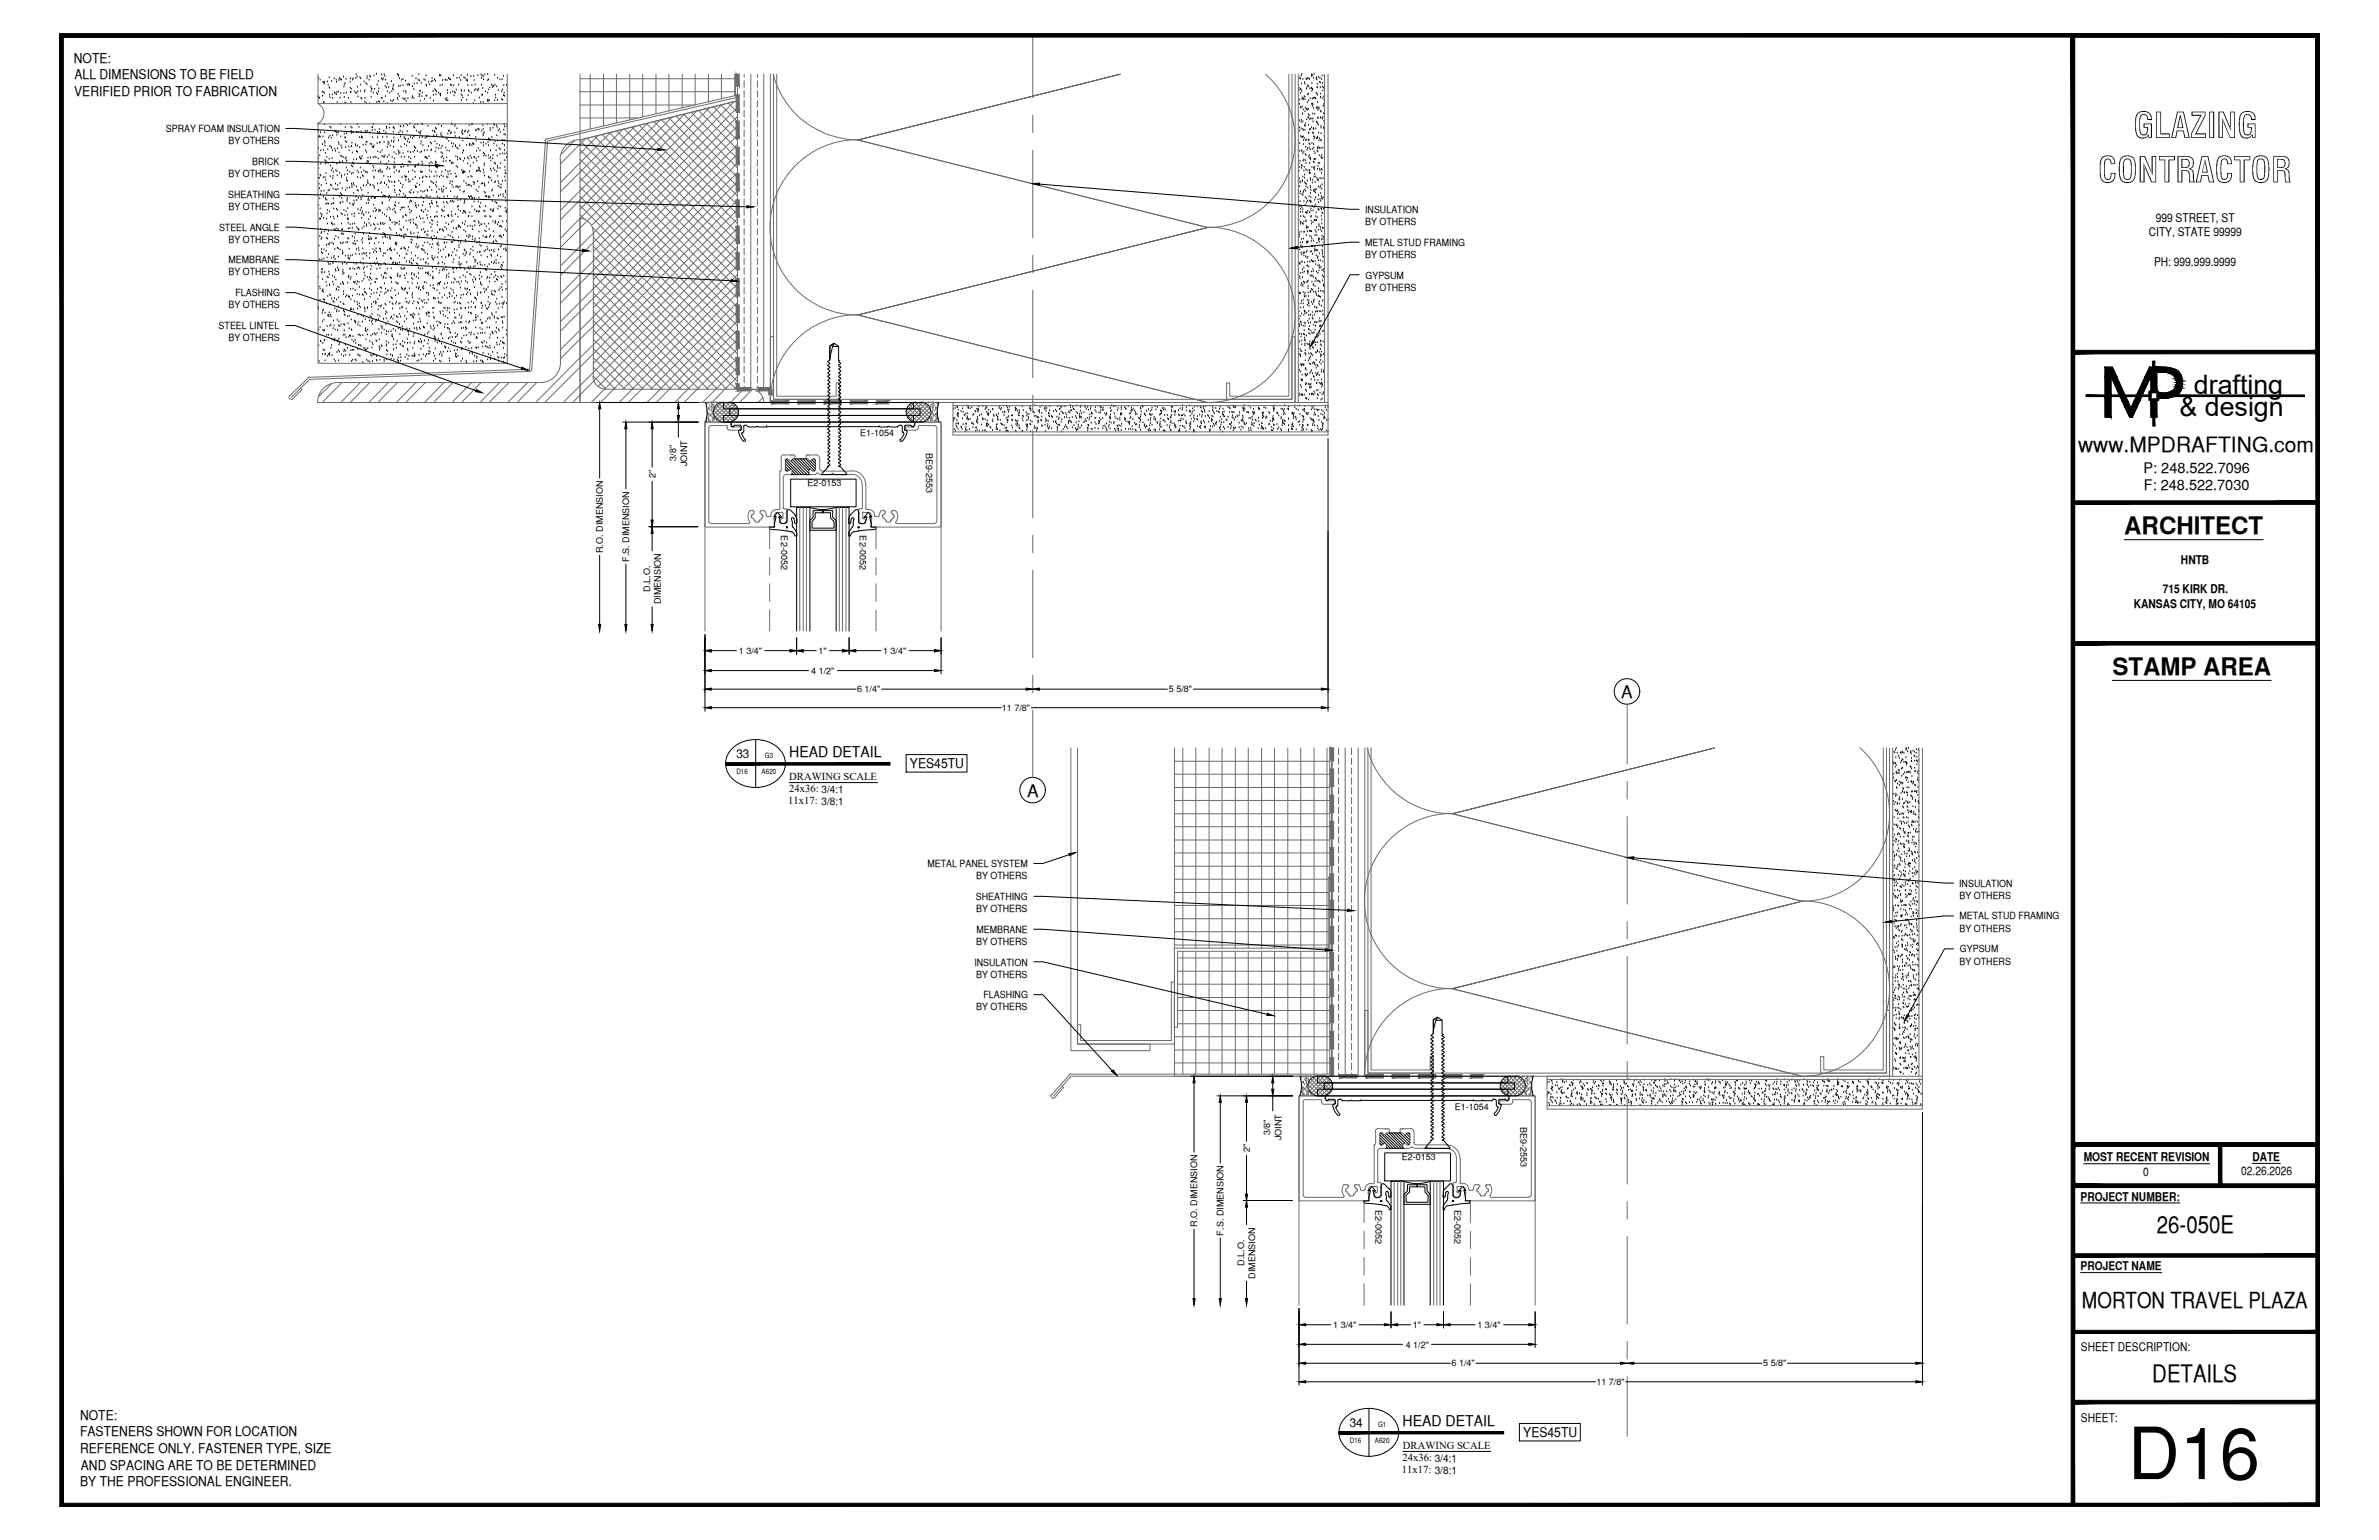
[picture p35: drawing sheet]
<svg xmlns="http://www.w3.org/2000/svg" width="432mm" height="279mm" viewBox="0 0 432 279" stroke-linecap="round" stroke-linejoin="round" font-family="sans-serif">
<defs><g id="words">
<text font-size="13.1" x="386.2" y="268.4">D16</text>
<g font-size="6.3">
<text x="387.2" y="25">GLAZING</text>
<text x="380.8" y="33.1">CONTRACTOR</text>
</g>
<g font-size="4.9">
<text x="398.2" y="71.5">drafting</text>
<text x="395.6" y="75.5">&amp; design</text>
</g>
<g font-size="4.4">
<text x="385.6" y="97">ARCHITECT</text>
<text x="383.4" y="122.5">STAMP AREA</text>
<text x="391.5" y="223.7">26-050E</text>
<text x="390.7" y="250.7">DETAILS</text>
</g>
<text font-size="4" x="377.9" y="237.2">MORTON TRAVEL PLAZA</text>
<text font-size="3.8" x="377.2" y="82">www.MPDRAFTING.com</text>
<g font-size="3.1">
<text x="294.3" y="126.6">A</text>
<text x="186.4" y="144.5">A</text>
</g>
<g font-size="2.7">
<text x="143.3" y="137.4">HEAD DETAIL</text>
<text x="254.6" y="258.8">HEAD DETAIL</text>
</g>
<g font-size="2.6">
<text x="389.1" y="85.8">P: 248.522.7096</text>
<text x="389.1" y="89">F: 248.522.7030</text>
</g>
<g font-size="2.4">
<text x="13.4" y="11.4">NOTE:</text>
<text x="13.5" y="17.4">VERIFIED PRIOR TO FABRICATION</text>
<text x="13.5" y="14.4">ALL DIMENSIONS TO BE FIELD</text>
<text x="165.2" y="139.4">YES45TU</text>
<text x="14.5" y="257.6">NOTE:</text>
<text x="14.5" y="260.6">FASTENERS SHOWN FOR LOCATION</text>
<text x="14.5" y="263.7">REFERENCE ONLY. FASTENER TYPE, SIZE</text>
<text x="276.5" y="260.7">YES45TU</text>
<text x="14.5" y="269.6">BY THE PROFESSIONAL ENGINEER.</text>
<text x="14.7" y="266.6">AND SPACING ARE TO BE DETERMINED</text>
</g>
<g font-size="2.2">
<text x="391.3" y="40.2">999 STREET, ST</text>
<text x="390" y="42.9">CITY, STATE 99999</text>
<text x="391" y="48.2">PH: 999.999.9999</text>
<text x="392.6" y="107.6">715 KIRK DR.</text>
<text x="395.9" y="102.3">HNTB</text>
<text x="387.3" y="110.2">KANSAS CITY, MO 64105</text>
<text x="133.7" y="137.5">33</text>
<text x="378.2" y="210.6">MOST RECENT REVISION</text>
<text x="389" y="213.3">0</text>
<text x="406.8" y="213.2">02.26.2026</text>
<text x="408.8" y="210.6">DATE</text>
<text x="377.6" y="217.8">PROJECT NUMBER:</text>
<text x="377.6" y="230.4">PROJECT NAME</text>
<text x="377.7" y="245.2">SHEET DESCRIPTION:</text>
<text x="377.7" y="257.9">SHEET:</text>
<text x="245" y="258.9">34</text>
</g>
<g font-size="1.9">
<text x="143.3" y="141.5">DRAWING SCALE</text>
<text x="143.3" y="143.8">24x36: 3/4:1</text>
<text x="143.1" y="145.9">11x17: 3/8:1</text>
<text x="254.6" y="262.9">DRAWING SCALE</text>
<text x="254.4" y="267.3">11x17: 3/8:1</text>
<text x="254.6" y="265.1">24x36: 3/4:1</text>
</g>
<g font-size="1.8">
<text x="30.1" y="24">SPRAY FOAM INSULATION</text>
<text x="41.5" y="26.2">BY OTHERS</text>
<text x="45.8" y="29.9">BRICK</text>
<text x="41.4" y="35.9">SHEATHING</text>
<text x="41.5" y="32.1">BY OTHERS</text>
<text x="39.8" y="41.8">STEEL ANGLE</text>
<text x="41.5" y="38.1">BY OTHERS</text>
<text x="247.8" y="38.6">INSULATION</text>
<text x="247.8" y="40.8">BY OTHERS</text>
<text x="41.5" y="44.1">BY OTHERS</text>
<text x="41.5" y="47.8">MEMBRANE</text>
<text x="247.8" y="44.6">METAL STUD FRAMING</text>
<text x="247.8" y="46.8">BY OTHERS</text>
<text x="41.5" y="50">BY OTHERS</text>
<text x="42.7" y="53.7">FLASHING</text>
<text x="247.8" y="52.7">BY OTHERS</text>
<text x="247.8" y="50.5">GYPSUM</text>
<text x="39.7" y="59.7">STEEL LINTEL</text>
<text x="41.5" y="55.9">BY OTHERS</text>
<text x="41.5" y="61.9">BY OTHERS</text>
<text x="168.3" y="157.3">METAL PANEL SYSTEM</text>
<text x="177.2" y="159.5">BY OTHERS</text>
<text x="355.6" y="160.8">INSULATION</text>
<text x="177.1" y="163.3">SHEATHING</text>
<text x="177.2" y="165.5">BY OTHERS</text>
<text x="355.7" y="163.1">BY OTHERS</text>
<text x="355.7" y="166.8">METAL STUD FRAMING</text>
<text x="177.2" y="171.4">BY OTHERS</text>
<text x="177.2" y="169.2">MEMBRANE</text>
<text x="355.7" y="169">BY OTHERS</text>
<text x="355.7" y="172.8">GYPSUM</text>
<text x="176.8" y="175.2">INSULATION</text>
<text x="177.2" y="177.4">BY OTHERS</text>
<text x="355.7" y="175">BY OTHERS</text>
<text x="177.2" y="183.3">BY OTHERS</text>
<text x="178.5" y="181.1">FLASHING</text>
</g>
<g font-size="1.6">
<text x="122.7" y="83.6" transform="rotate(-90 122.7 83.6)">3/8&quot;</text>
<text x="156.1" y="79.1">E1-1054</text>
<text x="168.1" y="82.2" transform="rotate(90 168.1 82.2)">BE9-2553</text>
<text x="119" y="86.8" transform="rotate(-90 119 86.8)">2&quot;</text>
<text x="124.7" y="84.6" transform="rotate(-90 124.7 84.6)">JOINT</text>
<text x="146.6" y="88.2">E2-0153</text>
<text x="109.4" y="100.3" transform="rotate(-90 109.4 100.3)">R.O. DIMENSION</text>
<text x="114.2" y="101.9" transform="rotate(-90 114.2 101.9)">F.S. DIMENSION</text>
<text x="141.8" y="97.2" transform="rotate(90 141.8 97.2)">E2-0052</text>
<text x="156.1" y="97.2" transform="rotate(90 156.1 97.2)">E2-0052</text>
<text x="118" y="107.4" transform="rotate(-90 118 107.4)">D.L.O.</text>
<text x="120" y="109.7" transform="rotate(-90 120 109.7)">DIMENSION</text>
<text x="134.1" y="118.7">1 3/4&quot;</text>
<text x="148.6" y="118.7">1&quot;</text>
<text x="160.3" y="118.7">1 3/4&quot;</text>
<text x="147.3" y="122.2">4 1/2&quot;</text>
<text x="155.6" y="125.6">6 1/4&quot;</text>
<text x="212.2" y="125.6">5 5/8&quot;</text>
<text x="181.9" y="129">11 7/8&quot;</text>
<text x="264" y="201.3">E1-1054</text>
<text x="226.8" y="209" transform="rotate(-90 226.8 209)">2&quot;</text>
<text x="230.6" y="205.9" transform="rotate(-90 230.6 205.9)">3/8&quot;</text>
<text x="232.6" y="206.9" transform="rotate(-90 232.6 206.9)">JOINT</text>
<text x="276" y="204.5" transform="rotate(90 276 204.5)">BE9-2553</text>
<text x="254.4" y="210.4">E2-0153</text>
<text x="249.7" y="219.5" transform="rotate(90 249.7 219.5)">E2-0052</text>
<text x="264" y="219.5" transform="rotate(90 264 219.5)">E2-0052</text>
<text x="217.3" y="222.6" transform="rotate(-90 217.3 222.6)">R.O. DIMENSION</text>
<text x="222.1" y="224.2" transform="rotate(-90 222.1 224.2)">F.S. DIMENSION</text>
<text x="225.8" y="229.7" transform="rotate(-90 225.8 229.7)">D.L.O.</text>
<text x="227.8" y="232" transform="rotate(-90 227.8 232)">DIMENSION</text>
<text x="242" y="240.9">1 3/4&quot;</text>
<text x="255.1" y="244.5">4 1/2&quot;</text>
<text x="256.4" y="240.9">1&quot;</text>
<text x="268.2" y="240.9">1 3/4&quot;</text>
<text x="263.5" y="247.9">6 1/4&quot;</text>
<text x="289.8" y="251.3">11 7/8&quot;</text>
<text x="320" y="247.9">5 5/8&quot;</text>
</g>
<g font-size="1.3">
<text x="138.8" y="137.5">G3</text>
<text x="133.7" y="140.5">D16</text>
<text x="138.2" y="140.5">A620</text>
<text x="245" y="261.8">D16</text>
<text x="249.6" y="261.8">A620</text>
<text x="250.1" y="258.9">G1</text>
</g>
</g></defs>
<!-- layer: SURROUNDING CONDITIONS -->
<g fill="none" stroke="#000" stroke-width=".18">
<path d="M57.8 17.5h.1M57.8 14.2h.1M57.8 17.7h.1M58 17.8h.1M58.1 14.5h.1M58.5 16.7h.1M58.5 17.5h.1M58.6 14.9h.1M58.7 16.8h.1M58.7 18.6h.1M58.7 15h.1M58.8 18.6h.1"/>
<path d="M58.9 17h.1M58.9 14.9h.1M58.9 15.2h.1M59.4 14.9h.1M59.6 15.5h.1M59.8 14.1h.1M59.8 16h.1M59.8 15.9h.1M59.8 17.3h.1M59.9 17.7h.1M60.2 14.8h.1M60.3 17.2h.1"/>
<path d="M60.3 17.8h.1M60.6 14.3h.1M60.7 16.8h.1M60.8 17h.1M61 14.5h.1M61.1 14.9h.1M61.1 17.1h.1M61.2 16.8h.1M61.2 18.6h.1M61.4 16.7h.1M61.5 14.6h.1M61.6 14.2h.1"/>
<path d="M61.7 17.8h.1M61.8 14.4h.1M61.8 17h.1M62 14.5h.1M62.4 14h.1M62.4 15.8h.1M62.4 17h.1M62.5 17.7h.1M62.5 15.4h.1M62.6 15.2h.1M62.6 18.7h.1M62.8 14.4h.1"/>
<path d="M62.8 18.8h.1M62.9 16.9h.1M63.2 17.8h.1M63.6 14.9h.1M63.6 16h.1M63.6 16.8h.1M63.6 14.3h.1M63.7 18.6h.1M63.7 16.8h.1M63.8 16.2h.1M64 14.5h.1M64.1 14.3h.1"/>
<path d="M64.4 16.6h.1M64.6 14.2h.1M64.6 17h.1M64.6 13.6h.1M64.8 16.9h.1M64.8 14h.1M64.9 15.8h.1M65 17.6h.1M65 16.6h.1M65.3 14.1h.1M65.5 16.6h.1M65.5 15.4h.1"/>
<path d="M65.5 14.3h.1M65.5 17.8h.1M65.7 18h.1M66.1 14.9h.1M66.2 16.7h.1M66.2 18.5h.1M66.2 16.4h.1M66.2 17.8h.1M66.4 15.2h.1M66.5 18.7h.1M66.6 13.9h.1M66.6 14.3h.1"/>
<path d="M66.6 15.4h.1M67 14.5h.1M67.1 13.8h.1M67.1 18.8h.1M67.2 14h.1M67.3 15.8h.1M67.4 17.7h.1M67.4 16.6h.1M67.4 16.1h.1M67.5 16.3h.1M67.8 16.9h.1M67.9 13.8h.1"/>
<path d="M68 16.2h.1M68.3 13.5h.1M68.4 18.6h.1M68.4 17h.1M68.5 15.4h.1M68.5 17.1h.1M68.6 14.8h.1M68.7 16.6h.1M68.7 18.5h.1M68.8 16.1h.1M68.9 18.5h.1M69.2 13.6h.1"/>
<path d="M69.2 17.8h.1M69.3 14.4h.1M69.3 17.9h.1M69.5 14.5h.1M69.5 14.3h.1M69.7 18.5h.1M69.7 13.5h.1M69.8 13.8h.1M69.9 15.7h.1M70 17.5h.1M70 14.5h.1M70.1 15.9h.1"/>
<path d="M70.3 16.6h.1M70.3 15.2h.1M70.3 18.8h.1M70.5 15.9h.1M70.7 16.9h.1M70.9 18.3h.1M71.1 14.8h.1M71.1 16.6h.1M71.2 18.5h.1M71.2 16.1h.1M71.4 15.7h.1M71.4 15.4h.1"/>
<path d="M71.4 16.3h.1M71.4 18.2h.1M72.1 17.8h.1M72.1 13.5h.1M72.2 18.1h.1M72.3 17.1h.1M72.3 13.8h.1M72.3 13.7h.1M72.4 15.7h.1M72.5 17.5h.1M72.5 14.3h.1M72.6 15.6h.1"/>
<path d="M72.9 14.5h.1M73.2 15.6h.1M73.2 14.4h.1M73.2 17.9h.1M73.3 16.6h.1M73.3 18.1h.1M73.5 18h.1M73.6 14.7h.1M73.7 16.6h.1M73.7 16.9h.1M73.7 18.4h.1M73.9 15.4h.1"/>
<path d="M74 17.9h.1M74.1 15.3h.1M74.3 15.5h.1M74.4 15.4h.1M74.8 13.8h.1M74.8 17.8h.1M74.9 15.7h.1M74.9 17.5h.1M75.1 17.8h.1M75.1 16.3h.1M75.2 15.2h.1M75.5 14.3h.1"/>
<path d="M75.7 15.2h.1M75.9 14.5h.1M76 13.6h.1M76.1 17.6h.1M76.1 17.1h.1M76.1 14.7h.1M76.2 16.5h.1M76.2 17.3h.1M76.3 18.4h.1M76.3 16.6h.1M76.5 15.1h.1M76.6 17.5h.1"/>
<path d="M76.6 16.9h.1M77 14.5h.1M77 18h.1M77.2 14.6h.1M77.3 13.8h.1M77.3 17.5h.1M77.3 15.4h.1M77.4 15.6h.1M77.5 17.4h.1M77.8 14.9h.1M78 15.4h.1M78.1 17.8h.1"/>
<path d="M78.3 14.9h.1M78.4 14.2h.1M78.5 14.7h.1M78.6 16.6h.1M78.7 18.4h.1M78.7 17.3h.1M78.9 14.5h.1M78.9 16.3h.1M79.1 14.7h.1M79.1 16.4h.1M79.1 17.2h.1M79.2 16.6h.1"/>
<path d="M79.6 16.9h.1M79.8 13.7h.1M79.9 15.6h.1M79.9 17.2h.1M79.9 17.4h.1M79.9 17.1h.1M80 13.8h.1M80.3 15.4h.1M80.3 14.6h.1M80.8 14.5h.1M80.8 18h.1M81 18.2h.1"/>
<path d="M81.1 17.8h.1M81.2 14.6h.1M81.2 16.4h.1M81.2 17h.1M81.3 18.3h.1M81.4 14.2h.1M81.6 14.4h.1M81.7 16.9h.1M81.8 14.5h.1M81.8 15.4h.1M82 15.6h.1M82.2 16.6h.1"/>
<path d="M82.3 13.7h.1M82.4 15.6h.1M82.4 17.4h.1M82.5 16.8h.1M82.6 16.9h.1M82.8 16.3h.1M82.9 14.2h.1M83.2 15.4h.1M83.4 14.2h.1M83.6 14.6h.1M83.7 16.4h.1M83.7 13.7h.1"/>
<path d="M83.7 17.2h.1M83.8 18.2h.1M83.8 16.6h.1M83.9 17.4h.1M84 17.8h.1M84.2 14.1h.1M84.3 16.5h.1M84.4 14.2h.1M84.6 14.6h.1M84.7 18.2h.1M84.8 14.5h.1M84.8 13.7h.1"/>
<path d="M84.8 14.7h.1M84.9 15.5h.1M85 17.3h.1M85 16.4h.1M85.2 16.6h.1M85.5 13.9h.1M85.5 16.9h.1M85.7 15.5h.1M85.9 18.8h.1M86 13.8h.1M86 14.6h.1M86.1 16.4h.1"/>
<path d="M86.2 18.3h.1M86.2 15.4h.1M86.4 16.3h.1M86.6 16.4h.1M86.7 13.7h.1M86.7 16.5h.1M86.9 16.2h.1M87 17.8h.1M87.2 18.6h.1M87.3 13.6h.1M87.4 15.4h.1M87.4 14.2h.1"/>
<path d="M87.4 17.3h.1M87.5 13.8h.1M87.6 17.3h.1M87.6 16.1h.1M87.7 18.5h.1M87.7 13.9h.1M87.8 14.5h.1M88 13.6h.1M88.1 16.6h.1M88.5 13.5h.1M88.5 18.4h.1M88.5 16.9h.1"/>
<path d="M88.5 14.7h.1M88.5 18.2h.1M88.6 14.5h.1M88.7 16.3h.1M88.7 18.4h.1M88.8 18.2h.1M88.9 15.9h.1M89.2 15.4h.1M89.4 15.9h.1M89.5 15.6h.1M89.6 15.7h.1M89.8 13.7h.1"/>
<path d="M89.8 18.3h.1M89.9 15.4h.1M89.9 17.3h.1M90 17.8h.1M90.2 15.7h.1M90.3 18.2h.1M90.3 14.2h.1M90.4 16.4h.1M90.7 14.5h.1M91.1 18.1h.1M91.1 16.6h.1M91.1 14.5h.1"/>
<path d="M91.2 16.3h.1M91.2 18.2h.1M91.4 13.8h.1M91.4 17.3h.1M91.4 15.6h.1M91.5 16.9h.1M91.6 17.5h.1M91.9 15.5h.1M235.8 16.4h.1M235.8 16h.1M235.8 18.9h.1M235.9 18.2h.1"/>
<path d="M235.9 14.2h.1M236 16.2h.1M236 19.5h.1M236 14.4h.1M236.1 17h.1M236.2 13.8h.1M236.2 16.3h.1M236.2 19.6h.1M236.2 15.2h.1M236.3 16.6h.1M236.3 13.5h.1M236.3 19.4h.1"/>
<path d="M236.3 18h.1M236.3 17.8h.1M236.5 18.1h.1M236.5 14.4h.1M236.5 19.9h.1M236.6 18h.1M236.7 17.5h.1M236.8 15h.1M236.9 18.1h.1M236.9 15.3h.1M236.9 17.7h.1M236.9 19.6h.1"/>
<path d="M237 14.4h.1M237.1 19.9h.1M237.1 16.2h.1M237.2 14.5h.1M237.2 19.8h.1M237.2 15.9h.1M237.3 18.6h.1M237.3 17.2h.1M237.4 14.2h.1M237.4 15.6h.1M237.4 14.3h.1M237.5 19.8h.1"/>
<path d="M237.5 17.1h.1M237.6 18.3h.1M237.6 15.7h.1M237.7 14.4h.1M237.7 16.1h.1M237.8 17.9h.1M238 16h.1M238.1 13.8h.1M238.1 16.1h.1M238.1 18.9h.1M238.1 13.6h.1M238.1 16.6h.1"/>
<path d="M238.1 15.2h.1M238.2 18h.1M238.2 18.9h.1M238.2 13.7h.1M238.3 19.3h.1M238.3 16.2h.1M238.3 16.3h.1M238.3 19h.1M238.4 17.8h.1M238.4 14.2h.1M238.4 19.7h.1M238.5 13.5h.1"/>
<path d="M238.6 17.8h.1M238.8 17.8h.1M238.8 18h.1M238.9 16.9h.1M238.9 14.4h.1M239 14.1h.1M239 14.5h.1M239 19.6h.1M239 17h.1M239.1 15.9h.1M239.1 15.3h.1M239.1 18.6h.1"/>
<path d="M239.1 17.3h.1M239.1 19.6h.1M239.3 14h.1M239.4 19.6h.1M239.4 19.8h.1M239.5 14.9h.1M239.6 14.2h.1M239.6 15.9h.1M239.6 15h.1M239.7 17.7h.1M239.7 17.1h.1M239.9 14.4h.1"/>
<path d="M240 13.8h.1M240 15.1h.1M240 15.8h.1M240.1 17.9h.1M240.1 16.5h.1M240.2 19.2h.1M240.2 16h.1M240.3 17.6h.1M240.3 18.9h.1M240.3 19.4h.1M240.3 13.9h.1M240.3 18.2h.1"/>
<path d="M240.4 15.7h.1M57.7 22.5h.1M57.8 26.9h.1M57.8 28.8h.1M57.8 29.9h.1M57.8 23.8h.1M57.8 30.6h.1M57.8 25h.1M57.8 37.3h.1M57.9 32.4h.1M57.9 32.3h.1M57.9 33.4h.1"/>
<path d="M58 34.2h.1M58 39.8h.1M58 24.8h.1M58 36.1h.1M58 28.3h.1M58.1 37.9h.1M58.1 24.9h.1M58.1 31.7h.1M58.2 39.8h.1M58.2 24.1h.1M58.2 35.3h.1M58.2 27.4h.1"/>
<path d="M58.2 29.8h.1M58.2 31.9h.1M58.2 38.8h.1M58.3 34.7h.1M58.3 33.7h.1M58.4 39.3h.1M58.4 39h.1M58.5 26.2h.1M58.6 24.8h.1M58.7 32.3h.1M58.7 35.8h.1M58.7 27.3h.1"/>
<path d="M58.7 39.6h.1M58.8 34.7h.1M58.9 22.6h.1M58.9 24.1h.1M58.9 25.7h.1M59 26h.1M59 26.5h.1M59 32.2h.1M59 29.1h.1M59.1 27.8h.1M59.1 36h.1M59.1 29.7h.1"/>
<path d="M59.1 32.7h.1M59.1 36.2h.1M59.2 31.5h.1M59.2 37.1h.1M59.2 29.3h.1M59.2 33.3h.1M59.2 39.8h.1M59.3 35.1h.1M59.3 28.6h.1M59.3 36.3h.1M59.4 37h.1M59.4 38.8h.1"/>
<path d="M59.4 38.2h.1M59.5 27.2h.1M59.6 29.7h.1M59.6 34.6h.1M59.6 37h.1M59.6 25h.1M59.8 28.9h.1M59.8 34.5h.1M59.8 38.4h.1M59.9 24.7h.1M59.9 23.1h.1M59.9 26.5h.1"/>
<path d="M59.9 32.1h.1M60 39.4h.1M60 30.1h.1M60 33.6h.1M60.1 23.2h.1M60.1 26.7h.1M60.1 25.1h.1M60.1 31h.1M60.1 37.1h.1M60.2 26.9h.1M60.2 33.7h.1M60.3 28.8h.1"/>
<path d="M60.3 30.6h.1M60.4 32.4h.1M60.4 24.6h.1M60.4 29.5h.1M60.4 27.4h.1M60.5 34.3h.1M60.5 32h.1M60.5 37h.1M60.5 36.1h.1M60.5 39.4h.1M60.5 31.2h.1M60.6 37.9h.1"/>
<path d="M60.6 39.8h.1M60.8 27.1h.1M60.8 23.8h.1M60.8 34.4h.1M60.8 23.9h.1M60.9 33.4h.1M60.9 27.4h.1M61 30.9h.1M61 24.1h.1M61 34.5h.1M61.1 38h.1M61.2 24.5h.1"/>
<path d="M61.2 24.1h.1M61.2 29.8h.1M61.2 31.1h.1M61.2 31.9h.1M61.3 27h.1M61.3 39.3h.1M61.3 33.7h.1M61.3 38.2h.1M61.3 34.4h.1M61.4 24.1h.1M61.5 25.9h.1M61.5 27.7h.1"/>
<path d="M61.5 26.2h.1M61.6 29.6h.1M61.7 31.4h.1M61.7 29.4h.1M61.7 35.8h.1M61.7 33.3h.1M61.7 36.8h.1M61.8 35.1h.1M61.8 37h.1M61.8 22.6h.1M61.8 24.8h.1M61.8 28.3h.1"/>
<path d="M61.9 38.8h.1M61.9 26.5h.1M62 32.2h.1M62 31.9h.1M62 35.4h.1M62 26.9h.1M62 36h.1M62 28.4h.1M62.1 34.2h.1M62.1 38.9h.1M62.2 29.3h.1M62.2 35.5h.1"/>
<path d="M62.2 36.7h.1M62.3 28.6h.1M62.4 38.2h.1M62.5 24.3h.1M62.5 31.7h.1M62.6 39.1h.1M62.6 25h.1M62.7 23.2h.1M62.7 25h.1M62.7 28.8h.1M62.7 26.8h.1M62.7 34.5h.1"/>
<path d="M62.7 25.7h.1M62.8 28.6h.1M62.8 38.4h.1M62.9 30.5h.1M62.9 29.2h.1M62.9 32.3h.1M62.9 24.3h.1M62.9 25.8h.1M62.9 32.7h.1M63 34.2h.1M63 36.6h.1M63 36.3h.1"/>
<path d="M63.1 36h.1M63.1 31.7h.1M63.1 31h.1M63.1 32.9h.1M63.1 39.8h.1M63.1 37.8h.1M63.1 39.1h.1M63.2 39.7h.1M63.2 39.9h.1M63.3 26.7h.1M63.4 27.4h.1M63.4 34.1h.1"/>
<path d="M63.5 31.2h.1M63.5 37h.1M63.7 23.1h.1M63.8 24.2h.1M63.8 23.8h.1M63.8 26.6h.1M63.8 31.6h.1M63.8 33.4h.1M63.8 30.1h.1M63.9 24.1h.1M63.9 26h.1M63.9 34h.1"/>
<path d="M63.9 38.9h.1M63.9 23.2h.1M63.9 33.7h.1M63.9 27.7h.1M63.9 37.1h.1M64 29.6h.1M64 30.3h.1M64.1 31.4h.1M64.1 33.3h.1M64.1 24.1h.1M64.1 29.8h.1M64.1 37.3h.1"/>
<path d="M64.2 35.1h.1M64.2 29h.1M64.3 37h.1M64.3 36.4h.1M64.3 33.7h.1M64.3 39.3h.1M64.3 38.8h.1M64.5 26.2h.1M64.6 26.5h.1M64.6 35.8h.1M64.7 29h.1M64.7 33.9h.1"/>
<path d="M64.7 24h.1M64.7 27.5h.1M64.8 36.4h.1M64.8 22.6h.1M64.8 31.1h.1M64.8 34.5h.1M64.9 26.5h.1M64.9 32.2h.1M64.9 27.6h.1M65 38h.1M65 24h.1M65 36h.1"/>
<path d="M65 34.7h.1M65.1 31.4h.1M65.2 23.1h.1M65.2 38.8h.1M65.2 25h.1M65.3 26.8h.1M65.3 28.6h.1M65.4 30.5h.1M65.4 32.3h.1M65.4 38.2h.1M65.5 34.2h.1M65.5 28.9h.1"/>
<path d="M65.5 35.9h.1M65.5 23.9h.1M65.5 36.3h.1M65.6 37.8h.1M65.6 31.3h.1M65.6 25h.1M65.7 39.6h.1M65.7 38.7h.1M65.7 28.8h.1M65.7 34.5h.1M65.7 24.8h.1M65.7 28.4h.1"/>
<path d="M65.8 38.4h.1M65.8 25h.1M65.8 31.9h.1M65.8 35.4h.1M65.9 26.4h.1M65.9 32.1h.1M65.9 38.9h.1M66 33.7h.1M66 31h.1M66 39.1h.1M66.3 23.8h.1M66.4 31.2h.1"/>
<path d="M66.4 27.4h.1M66.4 24h.1M66.4 26.3h.1M66.4 38.6h.1M66.5 25.8h.1M66.5 33.7h.1M66.5 37h.1M66.5 27.7h.1M66.6 29.5h.1M66.6 25.8h.1M66.7 31.4h.1M66.7 23.8h.1"/>
<path d="M66.7 29.3h.1M66.7 33.2h.1M66.7 32.8h.1M66.8 35.1h.1M66.8 28.7h.1M66.8 33.3h.1M66.8 36.3h.1M66.9 36.9h.1M66.9 36.1h.1M66.9 29.4h.1M66.9 38.7h.1M66.9 39.9h.1"/>
<path d="M67 36.4h.1M67.1 24.1h.1M67.1 29.8h.1M67.2 26.2h.1M67.2 33.6h.1M67.2 28.6h.1M67.2 39.3h.1M67.4 36h.1M67.4 26.2h.1M67.6 23.1h.1M67.6 23.7h.1M67.6 35.8h.1"/>
<path d="M67.6 23.2h.1M67.6 26.7h.1M67.6 25h.1M67.7 26.8h.1M67.7 31.1h.1M67.7 30.2h.1M67.7 33.7h.1M67.8 28.6h.1M67.8 38.4h.1M67.8 22.6h.1M67.8 26.8h.1M67.8 30.5h.1"/>
<path d="M67.8 37.2h.1M67.9 32.3h.1M67.9 26.5h.1M67.9 32.1h.1M67.9 33.8h.1M67.9 34.2h.1M67.9 36h.1M68 36h.1M68.1 37.8h.1M68.1 23.6h.1M68.1 28.5h.1M68.1 39.6h.1"/>
<path d="M68.1 31h.1M68.1 35.9h.1M68.2 38.4h.1M68.3 28.6h.1M68.3 38.2h.1M68.5 26h.1M68.5 33.4h.1M68.5 25h.1M68.5 24h.1M68.6 27.6h.1M68.6 28.8h.1M68.6 34.5h.1"/>
<path d="M68.6 24.2h.1M68.6 31.1h.1M68.7 34.6h.1M68.8 38.4h.1M68.8 31.2h.1M68.8 38.1h.1M68.8 23.5h.1M68.9 24h.1M69 25.8h.1M69 26h.1M69 30.9h.1M69 38.2h.1"/>
<path d="M69 27.7h.1M69 33.3h.1M69 38.3h.1M69 31h.1M69.1 29.5h.1M69.2 31.3h.1M69.2 33.1h.1M69.3 35h.1M69.3 36.8h.1M69.3 28.4h.1M69.3 27.4h.1M69.4 38.7h.1"/>
<path d="M69.4 35.8h.1M69.4 31.2h.1M69.4 37h.1M69.5 25h.1M69.5 28.4h.1M69.7 23.8h.1M69.7 32h.1M69.7 35.5h.1M69.7 25.8h.1M69.7 28.6h.1M69.8 33.2h.1M69.8 33.3h.1"/>
<path d="M69.8 39h.1M69.8 28.3h.1M69.8 35.6h.1M69.9 35.7h.1M70 24.1h.1M70.1 29.8h.1M70.2 23.1h.1M70.2 23.3h.1M70.2 33.6h.1M70.2 39.3h.1M70.2 24.9h.1M70.2 30.7h.1"/>
<path d="M70.3 26.7h.1M70.3 28.6h.1M70.3 38.1h.1M70.4 30.4h.1M70.4 32.2h.1M70.4 26.2h.1M70.4 25.8h.1M70.5 34h.1M70.5 35.9h.1M70.5 35.8h.1M70.5 29.3h.1M70.5 32.8h.1"/>
<path d="M70.6 37.7h.1M70.6 28.2h.1M70.6 26h.1M70.7 39.6h.1M70.7 23.2h.1M70.7 35.6h.1M70.7 36.4h.1M70.7 30.7h.1M70.7 22.6h.1M70.7 33h.1M70.7 39.9h.1M70.8 38h.1"/>
<path d="M70.8 26.5h.1M70.9 32.1h.1M70.9 36h.1M71.1 25.7h.1M71.1 33.1h.1M71.2 28.6h.1M71.3 38.1h.1M71.4 24h.1M71.4 23.2h.1M71.4 25.8h.1M71.4 26.7h.1M71.5 27.7h.1"/>
<path d="M71.5 25.6h.1M71.5 30.5h.1M71.5 25h.1M71.5 30.2h.1M71.6 29.5h.1M71.6 31.4h.1M71.6 37.9h.1M71.6 23.4h.1M71.6 33.8h.1M71.6 33.1h.1M71.6 33h.1M71.6 28.8h.1"/>
<path d="M71.6 34.5h.1M71.6 37.3h.1M71.7 35h.1M71.7 38.4h.1M71.7 30.4h.1M71.8 36.8h.1M71.8 38.7h.1M71.8 37.4h.1M71.9 28h.1M71.9 31h.1M72 35.4h.1M72.3 27.4h.1"/>
<path d="M72.3 25.5h.1M72.4 27.9h.1M72.4 32.9h.1M72.4 31.2h.1M72.4 36.9h.1M72.4 24.1h.1M72.4 27.6h.1M72.5 35.4h.1M72.5 31.1h.1M72.5 34.6h.1M72.6 27.7h.1M72.6 23h.1"/>
<path d="M72.6 23.8h.1M72.6 38.2h.1M72.7 24.8h.1M72.7 23h.1M72.7 33.3h.1M72.7 34.8h.1M72.8 26.7h.1M72.8 30.4h.1M72.8 28.5h.1M72.8 37.8h.1M72.9 30.4h.1M73 32.2h.1"/>
<path d="M73 34h.1M73 24.1h.1M73 29.8h.1M73.1 35.9h.1M73.1 37.7h.1M73.2 39.6h.1M73.2 27.9h.1M73.2 33.6h.1M73.2 39.3h.1M73.2 22.9h.1M73.3 30.3h.1M73.3 35.2h.1"/>
<path d="M73.3 37.7h.1M73.3 25h.1M73.4 26.2h.1M73.4 28.5h.1M73.5 25.1h.1M73.5 32h.1M73.5 35.8h.1M73.5 35.6h.1M73.6 25.3h.1M73.6 32.2h.1M73.6 39.1h.1M73.7 32.7h.1"/>
<path d="M73.7 22.6h.1M73.7 39.2h.1M73.8 26.5h.1M73.8 32.1h.1M73.9 23.9h.1M73.9 36h.1M74 25.7h.1M74 22.8h.1M74 27.6h.1M74 30.2h.1M74.1 29.4h.1M74.1 25.3h.1"/>
<path d="M74.1 37.6h.1M74.2 31.2h.1M74.2 32.6h.1M74.2 28.6h.1M74.2 33.1h.1M74.3 34.9h.1M74.3 38.1h.1M74.3 25.9h.1M74.4 36.8h.1M74.4 29.4h.1M74.4 38.6h.1M74.4 22.5h.1"/>
<path d="M74.4 33h.1M74.5 27.7h.1M74.5 25h.1M74.5 36.4h.1M74.5 35.1h.1M74.5 28.8h.1M74.5 29.5h.1M74.5 39.9h.1M74.6 34.5h.1M74.7 38.4h.1M74.7 36.6h.1M74.9 25.1h.1"/>
<path d="M74.9 32.6h.1M74.9 31h.1M75 27.6h.1M75 39.9h.1M75.1 23.1h.1M75.1 35h.1M75.1 24.8h.1M75.2 26.7h.1M75.2 28.5h.1M75.2 27.4h.1M75.2 23.2h.1M75.3 30.4h.1"/>
<path d="M75.3 22.7h.1M75.3 31.2h.1M75.4 32.2h.1M75.4 30h.1M75.4 36.9h.1M75.4 30.3h.1M75.4 33.8h.1M75.4 34h.1M75.4 37.4h.1M75.4 26.9h.1M75.5 35.9h.1M75.5 37.3h.1"/>
<path d="M75.6 37.7h.1M75.6 23.8h.1M75.6 34h.1M75.6 39.6h.1M75.7 33.3h.1M75.8 22.6h.1M75.8 27.5h.1M75.8 30h.1M75.8 34.9h.1M75.9 37.3h.1M76 24.1h.1M76 29.8h.1"/>
<path d="M76.1 25h.1M76.1 33.6h.1M76.1 39.3h.1M76.2 32.4h.1M76.2 24.1h.1M76.3 27.7h.1M76.3 39.8h.1M76.3 24.3h.1M76.3 31.2h.1M76.4 23.9h.1M76.4 26.2h.1M76.4 34.7h.1"/>
<path d="M76.5 25.7h.1M76.5 35.8h.1M76.5 31.3h.1M76.5 38.2h.1M76.5 27.6h.1M76.6 29.4h.1M76.6 22.5h.1M76.6 38.4h.1M76.6 31.2h.1M76.6 25h.1M76.6 29.8h.1M76.6 22.6h.1"/>
<path d="M76.7 33h.1M76.7 32.3h.1M76.7 37.3h.1M76.8 34.9h.1M76.8 39.7h.1M76.8 26.4h.1M76.8 32.1h.1M76.8 36.7h.1M76.9 38.5h.1M76.9 36h.1M77 27.4h.1M77.1 34.7h.1"/>
<path d="M77.2 28.6h.1M77.2 25.1h.1M77.2 38.1h.1M77.3 32.1h.1M77.3 35.6h.1M77.4 24.8h.1M77.4 28.7h.1M77.5 32.2h.1M77.5 25h.1M77.5 39.1h.1M77.5 27.3h.1M77.5 28.8h.1"/>
<path d="M77.5 34.5h.1M77.5 35.8h.1M77.6 34.7h.1M77.6 39.6h.1M77.7 22.9h.1M77.7 38.4h.1M77.7 24.8h.1M77.8 26.6h.1M77.9 28.4h.1M77.9 30.3h.1M77.9 29.7h.1M77.9 31h.1"/>
<path d="M78 32.1h.1M78 34h.1M78 37.1h.1M78 35.8h.1M78.1 37.6h.1M78.1 25.9h.1M78.2 39.4h.1M78.2 27.4h.1M78.2 29.5h.1M78.2 33h.1M78.3 27.2h.1M78.3 31.2h.1"/>
<path d="M78.3 36.9h.1M78.3 26.1h.1M78.4 34.5h.1M78.4 36.5h.1M78.4 29.7h.1M78.4 33.1h.1M78.5 37h.1M78.5 23.8h.1M78.7 33.3h.1M78.7 24.6h.1M78.8 32.1h.1M78.9 23.9h.1"/>
<path d="M78.9 39.4h.1M78.9 25.7h.1M78.9 24.1h.1M79 27.6h.1M79 29.8h.1M79.1 29.4h.1M79.1 33.6h.1M79.1 23.3h.1M79.1 31.2h.1M79.1 39.3h.1M79.1 26.9h.1M79.2 33.1h.1"/>
<path d="M79.2 29.5h.1M79.2 23.4h.1M79.2 30.4h.1M79.2 34.9h.1M79.2 36.7h.1M79.2 24.6h.1M79.2 36.9h.1M79.2 33.9h.1M79.3 38.5h.1M79.3 32h.1M79.3 26.2h.1M79.3 37.4h.1"/>
<path d="M79.4 39.4h.1M79.4 30.5h.1M79.4 35.8h.1M79.5 37.5h.1M79.6 27h.1M79.6 22.6h.1M79.7 34.4h.1M79.8 26.4h.1M79.8 32.1h.1M79.8 36h.1M80 24.5h.1M80.1 26.9h.1"/>
<path d="M80.1 31.9h.1M80.1 28.6h.1M80.1 24.2h.1M80.1 27.7h.1M80.1 22.9h.1M80.1 34.4h.1M80.1 39.2h.1M80.2 24.8h.1M80.2 38.1h.1M80.2 31.2h.1M80.2 34.7h.1M80.3 26.5h.1"/>
<path d="M80.3 27.9h.1M80.3 28.4h.1M80.3 38.3h.1M80.4 30.2h.1M80.4 25h.1M80.4 34.9h.1M80.5 32.1h.1M80.5 29.3h.1M80.5 33.9h.1M80.5 36.8h.1M80.5 28.8h.1M80.5 34.5h.1"/>
<path d="M80.6 35.8h.1M80.6 38.4h.1M80.6 37.6h.1M80.7 39.4h.1M80.8 30.9h.1M80.9 26.9h.1M81 29.3h.1M81 34.2h.1M81 25.1h.1M81 36.7h.1M81.1 28.6h.1M81.1 32.1h.1"/>
<path d="M81.2 27.4h.1M81.2 25.3h.1M81.2 35.7h.1M81.3 24.3h.1M81.3 31.2h.1M81.3 36.9h.1M81.3 32.3h.1M81.3 39.2h.1M81.3 31.7h.1M81.4 23.8h.1M81.4 39.1h.1M81.4 39.3h.1"/>
<path d="M81.5 25.7h.1M81.5 27.4h.1M81.5 23.8h.1M81.6 29.3h.1M81.7 31.1h.1M81.7 33.3h.1M81.7 33h.1M81.7 29.2h.1M81.8 34.8h.1M81.8 24.3h.1M81.8 36.6h.1M81.9 36.6h.1"/>
<path d="M81.9 31.6h.1M81.9 38.5h.1M81.9 39.1h.1M81.9 24.1h.1M81.9 29.7h.1M81.9 22.5h.1M82 26h.1M82 33.6h.1M82 39.3h.1M82 29.5h.1M82.1 22.6h.1M82.1 33h.1"/>
<path d="M82.2 26.7h.1M82.2 36.5h.1M82.2 34h.1M82.2 29.7h.1M82.3 26.2h.1M82.4 36.7h.1M82.4 35.8h.1M82.5 22.9h.1M82.5 24.1h.1M82.6 24.8h.1M82.6 31.6h.1M82.6 22.6h.1"/>
<path d="M82.7 26.6h.1M82.7 38.9h.1M82.7 26.4h.1M82.7 28.4h.1M82.7 34h.1M82.7 32.1h.1M82.8 30.2h.1M82.8 36h.1M82.9 32.1h.1M82.9 33.9h.1M82.9 23.4h.1M82.9 26.9h.1"/>
<path d="M83 35.8h.1M83.1 37.6h.1M83.1 29h.1M83.1 28.6h.1M83.1 30.4h.1M83.1 33.9h.1M83.1 39.4h.1M83.1 36.4h.1M83.1 27.1h.1M83.2 38.1h.1M83.2 37.5h.1M83.2 34.1h.1"/>
<path d="M83.4 25h.1M83.4 26.5h.1M83.4 28.8h.1M83.5 33.9h.1M83.5 34.5h.1M83.6 29h.1M83.6 38.4h.1M83.6 36.3h.1M83.8 24h.1M83.8 30.9h.1M83.9 24.3h.1M83.9 23.7h.1"/>
<path d="M83.9 31.4h.1M83.9 27.8h.1M84 25.6h.1M84 38.7h.1M84 24.4h.1M84 31.3h.1M84.1 27.4h.1M84.1 29.3h.1M84.1 34.9h.1M84.1 31.1h.1M84.1 31.4h.1M84.1 38.4h.1"/>
<path d="M84.2 33h.1M84.3 34.8h.1M84.3 31.2h.1M84.3 36.9h.1M84.3 38.5h.1M84.3 36.6h.1M84.3 23.9h.1M84.3 28.8h.1M84.4 38.4h.1M84.4 31.3h.1M84.4 36.3h.1M84.5 38.7h.1"/>
<path d="M84.5 23.8h.1M84.6 33.3h.1M84.7 26.4h.1M84.8 33.7h.1M84.8 25.1h.1M84.9 24.1h.1M84.9 29.7h.1M84.9 28.6h.1M85 32.2h.1M85 33.6h.1M85 39.3h.1M85 35.7h.1"/>
<path d="M85.1 23.8h.1M85.1 28.8h.1M85.1 39.2h.1M85.2 22.8h.1M85.2 24.6h.1M85.2 26.3h.1M85.2 31.2h.1M85.2 35.9h.1M85.3 26.5h.1M85.3 33.7h.1M85.3 38.6h.1M85.3 26.2h.1"/>
<path d="M85.3 28.3h.1M85.3 35.7h.1M85.4 30.2h.1M85.5 32h.1M85.5 33.8h.1M85.6 35.7h.1M85.6 28.7h.1M85.6 22.6h.1M85.7 37.5h.1M85.7 39.3h.1M85.7 36.1h.1M85.7 26.4h.1"/>
<path d="M85.7 32.1h.1M85.8 36h.1M85.8 22.5h.1M85.8 26h.1M85.9 29.6h.1M85.9 33.1h.1M86 26.2h.1M86 33.5h.1M86 28.6h.1M86 36.6h.1M86.1 28.6h.1M86.1 33.2h.1"/>
<path d="M86.2 36h.1M86.2 38.1h.1M86.4 23.7h.1M86.4 25h.1M86.4 25.6h.1M86.4 23.6h.1M86.4 28.8h.1M86.4 34.5h.1M86.5 27.4h.1M86.5 31.1h.1M86.6 29.3h.1M86.6 38.4h.1"/>
<path d="M86.6 31.1h.1M86.7 33h.1M86.7 34.8h.1M86.7 23.4h.1M86.8 36.6h.1M86.8 30.9h.1M86.8 27h.1M86.9 38.5h.1M86.9 28.5h.1M86.9 23.6h.1M86.9 30.5h.1M86.9 35.9h.1"/>
<path d="M86.9 34h.1M87 31h.1M87 30.6h.1M87 37.5h.1M87.1 38.4h.1M87.1 27.4h.1M87.1 37.7h.1M87.2 31.2h.1M87.2 36.9h.1M87.3 26h.1M87.4 33.4h.1M87.4 23.8h.1"/>
<path d="M87.6 33.3h.1M87.6 22.8h.1M87.7 24.6h.1M87.7 23.5h.1M87.7 24.3h.1M87.8 26.5h.1M87.8 25.9h.1M87.8 30.9h.1M87.8 27.8h.1M87.8 28.3h.1M87.8 38.3h.1M87.8 31.4h.1"/>
<path d="M87.9 30.1h.1M87.9 33.3h.1M87.9 24.1h.1M87.9 29.7h.1M87.9 34.9h.1M87.9 31.9h.1M87.9 33.6h.1M87.9 28h.1M88 33.8h.1M88 39.3h.1M88 38.4h.1M88.1 35.6h.1"/>
<path d="M88.1 35.1h.1M88.1 37.5h.1M88.2 39.3h.1M88.2 28.3h.1M88.2 26.2h.1M88.3 35.8h.1M88.3 35.7h.1M88.5 22.5h.1M88.6 25.8h.1M88.6 28.3h.1M88.6 33.2h.1M88.6 26.4h.1"/>
<path d="M88.6 32.1h.1M88.6 25.2h.1M88.7 35.7h.1M88.7 35.9h.1M88.8 28.8h.1M88.8 32.3h.1M88.8 25.3h.1M88.9 35.8h.1M88.9 39.3h.1M89 23.7h.1M89 25.5h.1M89 23.3h.1"/>
<path d="M89 32.4h.1M89 27.4h.1M89 30.7h.1M89 28.6h.1M89.1 29.2h.1M89.1 38.1h.1M89.1 39.4h.1M89.2 31.1h.1M89.2 32.8h.1M89.3 34.7h.1M89.3 25h.1M89.3 36.5h.1"/>
<path d="M89.4 38.4h.1M89.4 28.8h.1M89.4 34.5h.1M89.5 23.2h.1M89.5 28.2h.1M89.5 30.6h.1M89.5 35.6h.1M89.5 38.4h.1M89.6 38h.1M89.6 22.6h.1M89.7 26.1h.1M89.7 22.7h.1"/>
<path d="M89.7 29.6h.1M89.8 30.9h.1M89.8 33.1h.1M89.9 25.7h.1M89.9 36.6h.1M89.9 33h.1M89.9 29.8h.1M90 27.4h.1M90 36.8h.1M90.1 22.8h.1M90.2 24.6h.1M90.2 26.5h.1"/>
<path d="M90.2 31.2h.1M90.2 36.9h.1M90.2 28.3h.1M90.2 23.1h.1M90.3 30.2h.1M90.3 30.5h.1M90.4 32h.1M90.4 25.6h.1M90.4 37.9h.1M90.4 33.8h.1M90.4 33h.1M90.4 23.7h.1"/>
<path d="M90.5 35.6h.1M90.6 37.5h.1M90.6 33.3h.1M90.6 39.3h.1M90.6 23.5h.1M90.6 27h.1M90.7 28h.1M90.7 30.5h.1M90.7 34h.1M90.8 35.4h.1M90.8 24h.1M90.8 27.2h.1"/>
<path d="M90.9 29.7h.1M90.9 37.6h.1M90.9 33.6h.1M90.9 39.3h.1M90.9 34.2h.1M91.1 25.5h.1M91.2 32.9h.1M91.2 26.2h.1M91.2 27.9h.1M91.3 35.3h.1M91.3 35.7h.1M91.4 23.6h.1"/>
<path d="M91.5 25.5h.1M91.5 22.5h.1M91.5 24.4h.1M91.6 27.3h.1M91.6 23h.1M91.6 26.4h.1M91.6 29.1h.1M91.6 30.4h.1M91.6 32.1h.1M91.6 27.9h.1M91.7 31h.1M91.7 32.8h.1"/>
<path d="M91.7 37.8h.1M91.7 35.9h.1M91.7 24.5h.1M91.7 31.4h.1M91.8 34.7h.1M91.8 34.9h.1M91.8 36.5h.1M91.8 31.6h.1M91.8 38.4h.1M91.9 38.4h.1M91.9 28.6h.1M91.9 38.6h.1"/>
<path d="M92 22.9h.1M92 27.9h.1M92.1 35.2h.1M92.1 38.1h.1M235.7 28.3h.1M235.7 36.7h.1M235.7 35.9h.1M235.7 34.7h.1M235.8 31.1h.1M235.8 29.7h.1M235.8 37.4h.1M235.8 32.4h.1"/>
<path d="M235.8 21.9h.1M235.8 23.2h.1M235.9 33.8h.1M235.9 27.4h.1M235.9 23.7h.1M235.9 30.4h.1M235.9 26h.1M236 36.6h.1M236 35.2h.1M236 33h.1M236 29.3h.1M236 37.5h.1"/>
<path d="M236 33.2h.1M236 38h.1M236 38.5h.1M236 34.8h.1M236.1 39.3h.1M236.1 24.8h.1M236.2 23.4h.1M236.2 22.2h.1M236.2 21.8h.1M236.2 30.5h.1M236.2 30h.1M236.3 27.4h.1"/>
<path d="M236.3 37.7h.1M236.3 27.5h.1M236.3 24.9h.1M236.3 33h.1M236.3 35.3h.1M236.3 30.2h.1M236.4 20.7h.1M236.4 38.5h.1M236.4 25h.1M236.4 32.8h.1M236.5 23.5h.1M236.5 22.1h.1"/>
<path d="M236.5 32.1h.1M236.5 27.9h.1M236.5 38h.1M236.5 35.4h.1M236.5 24.8h.1M236.5 29.2h.1M236.5 23.7h.1M236.5 35h.1M236.6 26.2h.1M236.6 34.7h.1M236.6 25.5h.1M236.6 39.3h.1"/>
<path d="M236.7 29h.1M236.7 27.6h.1M236.7 36.6h.1M236.7 31.1h.1M236.7 30.4h.1M236.7 25.1h.1M236.8 33.1h.1M236.8 31.7h.1M236.8 32.3h.1M236.8 22.8h.1M236.9 34.5h.1M236.9 23.6h.1"/>
<path d="M236.9 39.5h.1M236.9 20.3h.1M236.9 37.3h.1M236.9 35.9h.1M236.9 29.1h.1M236.9 28.1h.1M236.9 22.9h.1M237 38.6h.1M237 34.7h.1M237 26.7h.1M237 22.5h.1M237 33.3h.1"/>
<path d="M237 25.5h.1M237 33.9h.1M237 29.7h.1M237 30.8h.1M237 28.2h.1M237.1 36.8h.1M237.1 38.6h.1M237.1 33.5h.1M237.2 25.4h.1M237.2 21.7h.1M237.2 36.1h.1M237.2 31h.1"/>
<path d="M237.2 27.2h.1M237.2 38.7h.1M237.3 36.5h.1M237.3 32.8h.1M237.3 26.9h.1M237.4 20h.1M237.4 38.4h.1M237.4 34.1h.1M237.4 21.3h.1M237.5 24.1h.1M237.5 22.7h.1M237.5 21.4h.1"/>
<path d="M237.5 20.8h.1M237.6 25.5h.1M237.6 25.4h.1M237.6 28.5h.1M237.6 24.3h.1M237.6 28.3h.1M237.6 26.9h.1M237.6 36.4h.1M237.6 30.9h.1M237.6 35.7h.1M237.6 31.4h.1M237.6 26.1h.1"/>
<path d="M237.6 21h.1M237.7 29.7h.1M237.7 38.6h.1M237.7 31.4h.1M237.7 23.6h.1M237.7 31h.1M237.7 21.7h.1M237.7 28.8h.1M237.7 26.2h.1M237.8 33.8h.1M237.8 32.4h.1M237.8 27.2h.1"/>
<path d="M237.8 21.6h.1M237.8 36.6h.1M237.8 31.5h.1M237.9 35.1h.1M237.9 32.7h.1M237.9 29h.1M237.9 23.5h.1M237.9 28.7h.1M237.9 34.1h.1M237.9 37.9h.1M237.9 36.5h.1M237.9 38.3h.1"/>
<path d="M237.9 34.5h.1M237.9 35.9h.1M237.9 39.4h.1M237.9 36.8h.1M238 39.2h.1M238.1 23.2h.1M238.1 21.6h.1M238.1 30.4h.1M238.1 26h.1M238.2 27.1h.1M238.2 37.5h.1M238.2 33.2h.1"/>
<path d="M238.3 20.7h.1M238.3 32.7h.1M238.3 24.1h.1M238.3 22.1h.1M238.3 38.2h.1M238.3 21.6h.1M238.4 23.4h.1M238.4 29.4h.1M238.4 24.3h.1M238.4 26.2h.1M238.4 24.8h.1M238.4 30.5h.1"/>
<path d="M238.4 34.7h.1M238.4 26.9h.1M238.5 27.6h.1M238.5 34.5h.1M238.5 29h.1M238.5 25.3h.1M238.5 37.7h.1M238.5 32.1h.1M238.5 29.5h.1M238.6 30.4h.1M238.6 29h.1M238.6 30.8h.1"/>
<path d="M238.6 34.8h.1M238.6 31.7h.1M238.6 36.3h.1M238.6 25h.1M238.6 20.7h.1M238.6 37.5h.1M238.7 33.1h.1M238.7 32.1h.1M238.7 27.9h.1M238.8 35.9h.1M238.8 34.5h.1M238.8 35h.1"/>
<path d="M238.8 37.2h.1M238.8 28.9h.1M238.8 23.4h.1M238.8 39.3h.1M238.9 38.6h.1M238.9 34.4h.1M239 25.1h.1M239 22.2h.1M239 32.3h.1M239.1 25.1h.1M239.1 39.5h.1M239.1 27.4h.1"/>
<path d="M239.1 22.3h.1M239.1 30.7h.1M239.1 27h.1M239.1 21.5h.1M239.1 32.7h.1M239.1 24.9h.1M239.2 20h.1M239.2 36.3h.1M239.2 32.6h.1M239.2 26.7h.1M239.2 22.5h.1M239.2 30.2h.1"/>
<path d="M239.2 27.6h.1M239.3 22.7h.1M239.3 21.4h.1M239.3 38.1h.1M239.3 33.9h.1M239.3 29.7h.1M239.3 38h.1M239.3 32.8h.1M239.3 24.1h.1M239.3 36.8h.1M239.3 35.5h.1M239.4 26.9h.1"/>
<path d="M239.4 25.5h.1M239.4 38.1h.1M239.5 28.3h.1M239.5 25.1h.1M239.5 29.7h.1M239.5 30.7h.1M239.5 26.9h.1M239.6 32.4h.1M239.6 31h.1M239.6 36.2h.1M239.6 34.1h.1M239.6 33.8h.1"/>
<path d="M239.6 20.2h.1M239.7 36.5h.1M239.7 35.1h.1M239.7 21.4h.1M239.7 25.5h.1M239.8 37.9h.1M239.8 32.4h.1M239.8 26.9h.1M239.8 23.2h.1M239.8 28.5h.1M239.8 24.3h.1M239.8 22.9h.1"/>
<path d="M239.8 20.3h.1M239.8 39.2h.1M239.8 38h.1M239.8 28.8h.1M239.8 35.7h.1M239.8 31.4h.1M239.8 30.7h.1M239.8 25.6h.1M239.9 39.9h.1M239.9 34.3h.1M239.9 36.1h.1M239.9 28.2h.1"/>
<path d="M240 38.6h.1M240 33.5h.1M240 30.9h.1M240 21.6h.1M240 36.1h.1M240.1 26.9h.1M240.1 21.3h.1M240.1 28.7h.1M240.1 38.8h.1M240.2 32.4h.1M240.2 35.9h.1M240.2 20.6h.1"/>
<path d="M240.2 38h.1M240.3 23.4h.1M240.3 22h.1M240.3 23.2h.1M240.3 24.8h.1M240.3 30.4h.1M240.3 26h.1M240.4 27.5h.1M240.4 26.2h.1M240.4 28.7h.1M240.4 25h.1M240.4 33.2h.1"/>
<path d="M240.4 23.5h.1M57.7 55.7h.1M57.8 50.4h.1M57.8 56.1h.1M57.8 59.9h.1M57.9 44.6h.1M58 47.1h.1M58 52.1h.1M58 42.9h.1M58.1 54.5h.1M58.1 59.4h.1M58.1 52.5h.1"/>
<path d="M58.2 41.6h.1M58.3 43.4h.1M58.3 42.4h.1M58.4 45.3h.1M58.4 42.2h.1M58.4 45.8h.1M58.4 47.1h.1M58.4 49.5h.1M58.4 43.2h.1M58.4 48.9h.1M58.4 49.4h.1M58.5 49h.1"/>
<path d="M58.5 56.9h.1M58.5 52.9h.1M58.5 50.7h.1M58.5 52.7h.1M58.5 58.4h.1M58.5 46h.1M58.5 56.5h.1M58.6 52.6h.1M58.6 59.9h.1M58.7 54.4h.1M58.7 53h.1M58.7 56.3h.1"/>
<path d="M58.8 58.1h.1M58.8 47h.1M58.8 45.3h.1M58.9 59.9h.1M58.9 42.1h.1M58.9 54.4h.1M58.9 49.5h.1M58.9 54.9h.1M59 56.8h.1M59.1 41.7h.1M59.2 45.6h.1M59.2 51.2h.1"/>
<path d="M59.2 44.5h.1M59.2 43.2h.1M59.3 51.9h.1M59.3 55.1h.1M59.4 59.2h.1M59.4 46.8h.1M59.4 50.3h.1M59.4 40.6h.1M59.4 43.4h.1M59.5 42.5h.1M59.5 53.8h.1M59.5 57.3h.1"/>
<path d="M59.6 44.3h.1M59.6 47.7h.1M59.6 50.4h.1M59.6 46.2h.1M59.6 42h.1M59.7 48h.1M59.7 49.3h.1M59.7 57.2h.1M59.7 57.5h.1M59.8 49.8h.1M59.8 44.4h.1M59.8 56.8h.1"/>
<path d="M59.8 51.7h.1M59.8 51.8h.1M59.9 53.5h.1M59.9 59.2h.1M59.9 44.1h.1M59.9 55.3h.1M59.9 47.9h.1M59.9 53.7h.1M60 57.1h.1M60.1 59h.1M60.1 57.5h.1M60.1 46.9h.1"/>
<path d="M60.2 54.2h.1M60.2 40.5h.1M60.2 40.6h.1M60.3 44.1h.1M60.3 50.1h.1M60.3 40.8h.1M60.3 47.6h.1M60.4 51.2h.1M60.5 59.6h.1M60.5 47.8h.1M60.5 54.7h.1M60.5 44.3h.1"/>
<path d="M60.5 58.2h.1M60.6 46.8h.1M60.6 51.7h.1M60.6 54.9h.1M60.6 41.6h.1M60.6 59.1h.1M60.6 40.8h.1M60.6 46.5h.1M60.7 43.4h.1M60.7 54.2h.1M60.7 50.4h.1M60.8 45.3h.1"/>
<path d="M60.8 56h.1M60.8 47.1h.1M60.8 59.9h.1M60.9 49h.1M60.9 41.8h.1M61 50.8h.1M61 49.2h.1M61 42.9h.1M61 52.6h.1M61.1 54.4h.1M61.1 56.6h.1M61.1 52.5h.1"/>
<path d="M61.2 56.3h.1M61.2 41.5h.1M61.2 58.1h.1M61.2 45h.1M61.3 59.9h.1M61.3 48.6h.1M61.3 52.1h.1M61.4 41.7h.1M61.4 46.7h.1M61.4 43.2h.1M61.4 48.9h.1M61.4 45.1h.1"/>
<path d="M61.4 55.6h.1M61.5 49.1h.1M61.5 54h.1M61.5 52.7h.1M61.5 59.1h.1M61.5 56.5h.1M61.5 58.4h.1M61.5 52.2h.1M61.7 59.2h.1M61.7 45.3h.1M61.8 44.1h.1M61.8 51.6h.1"/>
<path d="M61.8 54.9h.1M61.9 58.9h.1M62 40.6h.1M62 42.5h.1M62 41.7h.1M62.1 44.3h.1M62.1 42.4h.1M62.2 46.1h.1M62.2 47.9h.1M62.2 41.7h.1M62.2 45.6h.1M62.2 51.2h.1"/>
<path d="M62.2 49.8h.1M62.2 49h.1M62.2 45.9h.1M62.2 49.4h.1M62.3 51.6h.1M62.3 44.1h.1M62.3 55.1h.1M62.3 42.5h.1M62.4 53.5h.1M62.4 51.5h.1M62.4 56.4h.1M62.4 53h.1"/>
<path d="M62.4 56.5h.1M62.4 55.3h.1M62.4 58.9h.1M62.4 49.6h.1M62.5 57.1h.1M62.5 59h.1M62.5 47.7h.1M62.5 56.6h.1M62.6 57.2h.1M62.7 46.5h.1M62.7 53.9h.1M62.8 44.1h.1"/>
<path d="M62.9 47.9h.1M62.9 53.7h.1M63.1 44h.1M63.1 57.5h.1M63.1 51.4h.1M63.1 43.3h.1M63.2 46.4h.1M63.2 58.7h.1M63.2 40.5h.1M63.2 46.8h.1M63.2 41.5h.1M63.2 53.8h.1"/>
<path d="M63.2 50.4h.1M63.3 43.4h.1M63.3 50.1h.1M63.3 47h.1M63.3 53.8h.1M63.4 45.2h.1M63.4 59.6h.1M63.4 57.4h.1M63.4 47h.1M63.4 54h.1M63.5 48.8h.1M63.5 41.5h.1"/>
<path d="M63.6 50.7h.1M63.6 48.8h.1M63.6 40.8h.1M63.6 52.5h.1M63.6 56.3h.1M63.6 46.5h.1M63.7 54.4h.1M63.7 50.4h.1M63.7 56h.1M63.8 56.2h.1M63.8 58h.1M63.8 59.9h.1"/>
<path d="M63.9 41.4h.1M63.9 46.4h.1M63.9 42.9h.1M64 53.7h.1M64 40.7h.1M64.1 48.8h.1M64.1 52.5h.1M64.1 44.2h.1M64.1 56.2h.1M64.1 47.8h.1M64.2 51.2h.1M64.3 44.3h.1"/>
<path d="M64.3 43.2h.1M64.3 54.7h.1M64.3 58.2h.1M64.4 40.6h.1M64.4 43.8h.1M64.4 48.9h.1M64.4 51.4h.1M64.5 42.5h.1M64.5 51.2h.1M64.5 52.7h.1M64.5 58.4h.1M64.5 44.3h.1"/>
<path d="M64.5 58.6h.1M64.6 46.2h.1M64.6 47.9h.1M64.7 49.8h.1M64.7 45.3h.1M64.8 51.6h.1M64.8 41.3h.1M64.8 53.5h.1M64.8 43.8h.1M64.8 48.7h.1M64.8 54.9h.1M64.9 55.3h.1"/>
<path d="M64.9 51.1h.1M64.9 56.1h.1M65 57.1h.1M65 59h.1M65 41.5h.1M65 58.5h.1M65 41.7h.1M65.1 45.1h.1M65.1 48.6h.1M65.2 45.5h.1M65.2 51.2h.1M65.2 41.7h.1"/>
<path d="M65.2 46.2h.1M65.2 55.1h.1M65.2 52.1h.1M65.2 55.6h.1M65.3 53.5h.1M65.3 48.8h.1M65.3 59.2h.1M65.4 55.8h.1M65.5 47.7h.1M65.6 57.2h.1M65.7 43.6h.1M65.7 41.5h.1"/>
<path d="M65.7 46.1h.1M65.7 51.1h.1M65.8 43.3h.1M65.8 53.5h.1M65.8 58.4h.1M65.8 44.1h.1M65.8 45.1h.1M65.9 47h.1M65.9 47.9h.1M65.9 53.7h.1M66 48.8h.1M66 57.5h.1"/>
<path d="M66 42.5h.1M66 50.7h.1M66 41.1h.1M66 46h.1M66.1 52.5h.1M66.1 48.5h.1M66.1 49.5h.1M66.2 54.4h.1M66.2 55.9h.1M66.2 40.5h.1M66.2 53h.1M66.2 56.1h.1"/>
<path d="M66.2 50.1h.1M66.2 46.1h.1M66.2 56.6h.1M66.3 58h.1M66.4 59.8h.1M66.4 59.6h.1M66.4 53.1h.1M66.5 46h.1M66.5 41.1h.1M66.5 53.4h.1M66.5 40.8h.1M66.5 46.5h.1"/>
<path d="M66.6 48.5h.1M66.7 55.8h.1M66.7 50.4h.1M66.7 56h.1M66.7 59.9h.1M66.9 43.5h.1M66.9 42.9h.1M66.9 43.4h.1M67 40.5h.1M67 50.9h.1M67.1 42.4h.1M67.1 44.2h.1"/>
<path d="M67.1 58.2h.1M67.1 52.5h.1M67.1 46.9h.1M67.1 50.4h.1M67.1 46h.1M67.1 43.5h.1M67.2 47.9h.1M67.2 53.9h.1M67.2 57.4h.1M67.2 49.7h.1M67.2 50.5h.1M67.3 51.6h.1"/>
<path d="M67.3 41h.1M67.3 43.2h.1M67.3 48.9h.1M67.4 53.4h.1M67.4 48.3h.1M67.4 57.6h.1M67.4 55.2h.1M67.4 43.4h.1M67.4 55.8h.1M67.4 52.7h.1M67.4 58.4h.1M67.5 57h.1"/>
<path d="M67.5 50.8h.1M67.6 58.9h.1M67.6 58.2h.1M67.7 45.3h.1M67.8 45.8h.1M67.8 54.9h.1M67.8 40.7h.1M67.9 53.2h.1M67.9 44.3h.1M67.9 47.8h.1M68 41.7h.1M68 40.9h.1"/>
<path d="M68.1 45.5h.1M68.1 51.3h.1M68.1 51.2h.1M68.1 47.9h.1M68.1 54.8h.1M68.2 41.5h.1M68.2 43.3h.1M68.2 55.1h.1M68.2 58.4h.1M68.3 43.3h.1M68.3 45.1h.1M68.3 50.7h.1"/>
<path d="M68.3 54.9h.1M68.3 47h.1M68.3 45.8h.1M68.3 58.1h.1M68.4 48.8h.1M68.4 53.1h.1M68.5 50.7h.1M68.5 47.7h.1M68.5 52.5h.1M68.6 54.4h.1M68.6 40.8h.1M68.6 57.2h.1"/>
<path d="M68.6 56.2h.1M68.7 58h.1M68.7 48.2h.1M68.8 59.8h.1M68.8 55.6h.1M68.8 44.1h.1M68.8 47.9h.1M68.8 41.7h.1M68.9 53.7h.1M68.9 45.1h.1M69 57.5h.1M69 48.7h.1"/>
<path d="M69 52.2h.1M69.1 40.7h.1M69.1 45.7h.1M69.1 40.5h.1M69.1 45.3h.1M69.1 55.7h.1M69.2 48.1h.1M69.2 53h.1M69.2 59.2h.1M69.2 55.5h.1M69.2 50h.1M69.2 52.3h.1"/>
<path d="M69.3 59.6h.1M69.3 59.4h.1M69.5 40.5h.1M69.5 43.1h.1M69.5 42.4h.1M69.5 50.5h.1M69.5 40.8h.1M69.5 46.5h.1M69.6 44.2h.1M69.6 57.9h.1M69.6 50.3h.1M69.7 46h.1"/>
<path d="M69.7 56h.1M69.7 47.8h.1M69.7 59.9h.1M69.8 49.7h.1M69.8 51.5h.1M69.8 42.5h.1M69.8 53.3h.1M69.8 40.6h.1M69.8 42.9h.1M69.9 55.2h.1M69.9 46h.1M69.9 49.5h.1"/>
<path d="M70 57h.1M70 43.1h.1M70 48h.1M70 52.5h.1M70 42.7h.1M70 58.9h.1M70 50.5h.1M70 55.4h.1M70 53.1h.1M70 56.6h.1M70.1 57.8h.1M70.1 49.7h.1"/>
<path d="M70.2 56.8h.1M70.3 43.2h.1M70.3 48.8h.1M70.4 45.5h.1M70.4 52.9h.1M70.4 52.7h.1M70.4 58.4h.1M70.7 45.3h.1M70.7 41.4h.1M70.7 43h.1M70.7 54.9h.1M70.8 43.2h.1"/>
<path d="M70.8 50.4h.1M70.8 43.4h.1M70.9 45.1h.1M70.9 45.4h.1M70.9 40.1h.1M70.9 46.9h.1M70.9 52.8h.1M70.9 57.7h.1M70.9 41.7h.1M70.9 50.5h.1M71 48.8h.1M71 47.1h.1"/>
<path d="M71 54h.1M71.1 50.5h.1M71.1 45.5h.1M71.1 51.2h.1M71.1 57.5h.1M71.1 52.4h.1M71.1 54.1h.1M71.2 54.2h.1M71.2 40.4h.1M71.2 55.1h.1M71.2 56.1h.1M71.2 47.8h.1"/>
<path d="M71.3 57.9h.1M71.3 55.2h.1M71.4 59.8h.1M71.4 47.7h.1M71.5 57.2h.1M71.6 45.3h.1M71.7 40.4h.1M71.7 52.7h.1M71.7 40.8h.1M71.8 47.8h.1M71.8 44.1h.1M71.8 44.3h.1"/>
<path d="M71.8 55.2h.1M71.8 47.9h.1M71.8 53.7h.1M71.9 40.5h.1M71.9 51.3h.1M71.9 42.4h.1M71.9 57.5h.1M71.9 44.4h.1M71.9 54.9h.1M72 44.2h.1M72 58.4h.1M72.1 46h.1"/>
<path d="M72.1 42.8h.1M72.1 40.5h.1M72.1 51.5h.1M72.1 47.9h.1M72.1 50.2h.1M72.2 49.7h.1M72.2 57.6h.1M72.2 50h.1M72.2 58.5h.1M72.3 51.5h.1M72.3 53.3h.1M72.3 59.6h.1"/>
<path d="M72.4 55.2h.1M72.5 57h.1M72.5 40.3h.1M72.5 40.8h.1M72.5 58.9h.1M72.5 42.7h.1M72.5 47.7h.1M72.5 46.5h.1M72.6 55.1h.1M72.6 50.3h.1M72.6 56h.1M72.6 50.1h.1"/>
<path d="M72.6 41.7h.1M72.7 57.5h.1M72.7 59.9h.1M72.8 45.2h.1M72.8 48.7h.1M72.8 42.9h.1M72.8 41.8h.1M72.9 45.1h.1M72.9 52.3h.1M72.9 55.8h.1M73 52.5h.1M73 48.9h.1"/>
<path d="M73 59.3h.1M73.1 59.9h.1M73.1 55.9h.1M73.2 41.3h.1M73.3 43.2h.1M73.3 48.8h.1M73.3 45h.1M73.3 42.6h.1M73.3 52.7h.1M73.4 46.9h.1M73.4 45.1h.1M73.4 50h.1"/>
<path d="M73.4 58.4h.1M73.5 48.7h.1M73.5 52.5h.1M73.5 57.4h.1M73.5 50.5h.1M73.6 52.4h.1M73.6 59.9h.1M73.6 45.3h.1M73.7 54.2h.1M73.7 42.6h.1M73.7 56.1h.1M73.7 40.1h.1"/>
<path d="M73.7 54.8h.1M73.7 46.1h.1M73.8 57.9h.1M73.8 47.5h.1M73.8 49.7h.1M73.9 59.7h.1M73.9 54.9h.1M73.9 46.2h.1M73.9 53.1h.1M73.9 41.7h.1M73.9 56.6h.1M74 53.3h.1"/>
<path d="M74 45.5h.1M74 51.2h.1M74.1 55.1h.1M74.2 45h.1M74.2 40.1h.1M74.3 47.4h.1M74.3 52.4h.1M74.4 54.8h.1M74.4 59.8h.1M74.4 47.7h.1M74.5 40.4h.1M74.5 57.2h.1"/>
<path d="M74.5 42.2h.1M74.6 44.1h.1M74.6 42.5h.1M74.6 43.4h.1M74.7 45.9h.1M74.7 47.8h.1M74.7 49.8h.1M74.7 44.1h.1M74.7 47h.1M74.7 49.6h.1M74.7 57.2h.1M74.7 50.5h.1"/>
<path d="M74.8 51.4h.1M74.8 47.9h.1M74.8 53.6h.1M74.8 43.6h.1M74.9 53.3h.1M74.9 54h.1M74.9 57.5h.1M74.9 55.1h.1M74.9 50.7h.1M75 57h.1M75.1 58.8h.1M75.1 47.3h.1"/>
<path d="M75.1 40.5h.1M75.1 57.7h.1M75.1 42.4h.1M75.1 54.7h.1M75.2 49.8h.1M75.2 50h.1M75.2 57.1h.1M75.2 59.6h.1M75.4 40.8h.1M75.4 46.5h.1M75.5 44.8h.1M75.5 40.8h.1"/>
<path d="M75.6 52.2h.1M75.6 50.3h.1M75.6 56h.1M75.6 59.6h.1M75.6 44.4h.1M75.6 47.9h.1M75.7 41.4h.1M75.7 59.9h.1M75.7 41h.1M75.8 43.2h.1M75.8 51.4h.1M75.8 54.9h.1"/>
<path d="M75.8 45h.1M75.8 42.9h.1M75.8 48h.1M75.9 46.9h.1M75.9 42.3h.1M75.9 58.5h.1M75.9 48.7h.1M75.9 50.5h.1M75.9 49.7h.1M75.9 52.5h.1M75.9 55.1h.1M76 52.4h.1"/>
<path d="M76 44.8h.1M76 57.1h.1M76.1 54.2h.1M76.1 52.1h.1M76.1 56.1h.1M76.1 59.5h.1M76.2 57.9h.1M76.2 43.2h.1M76.3 59.8h.1M76.3 48.8h.1M76.3 52.7h.1M76.3 58.4h.1"/>
<path d="M76.4 47.2h.1M76.5 54.5h.1M76.5 41.8h.1M76.6 45.3h.1M76.6 48.8h.1M76.7 54.8h.1M76.7 52.3h.1M76.8 44.6h.1M76.8 45.4h.1M76.8 55.8h.1M76.8 47.1h.1M76.8 52h.1"/>
<path d="M76.8 59.3h.1M76.9 59.4h.1M76.9 41.7h.1M76.9 52.5h.1M77 40.4h.1M77 54.5h.1M77 45.5h.1M77 42.2h.1M77 51.2h.1M77 59.5h.1M77.1 44.1h.1M77.1 55.1h.1"/>
<path d="M77.2 45.9h.1M77.2 42.1h.1M77.2 47.8h.1M77.3 49.6h.1M77.3 49.5h.1M77.3 51.4h.1M77.3 56.9h.1M77.3 47.7h.1M77.4 53.2h.1M77.5 55.1h.1M77.5 56.9h.1M77.5 57.2h.1"/>
<path d="M77.5 42.6h.1M77.5 58.7h.1M77.6 46.2h.1M77.6 49.7h.1M77.7 42h.1M77.7 47h.1M77.7 44.1h.1M77.7 42.8h.1M77.7 49.5h.1M77.7 54.4h.1M77.7 47.9h.1M77.7 53.2h.1"/>
<path d="M77.7 56.7h.1M77.8 56.8h.1M77.8 53.6h.1M77.8 49.8h.1M77.9 57.5h.1M77.9 56.8h.1M78 44.4h.1M78 40.5h.1M78.1 51.9h.1M78.1 50h.1M78.2 59.2h.1M78.2 41.3h.1"/>
<path d="M78.2 59.6h.1M78.3 43.1h.1M78.4 45h.1M78.4 40h.1M78.4 46.8h.1M78.4 42h.1M78.4 40.8h.1M78.4 46.5h.1M78.5 48.6h.1M78.5 43.6h.1M78.5 50.5h.1M78.5 44.4h.1"/>
<path d="M78.5 49.3h.1M78.5 50.3h.1M78.5 56h.1M78.5 40.1h.1M78.5 47.1h.1M78.6 52.3h.1M78.6 51.8h.1M78.6 56.8h.1M78.6 59.9h.1M78.6 50.6h.1M78.7 54.1h.1M78.7 59.2h.1"/>
<path d="M78.7 47.2h.1M78.7 55.9h.1M78.7 57.6h.1M78.8 57.8h.1M78.8 42.9h.1M78.8 54.2h.1M78.9 59.6h.1M78.9 52.5h.1M78.9 46.8h.1M79 54.2h.1M79.2 43.1h.1M79.2 48.8h.1"/>
<path d="M79.3 44.3h.1M79.3 52.7h.1M79.3 58.4h.1M79.4 40.4h.1M79.4 51.7h.1M79.4 40.9h.1M79.4 42.2h.1M79.4 46.7h.1M79.4 59.1h.1M79.4 44.4h.1M79.5 44.1h.1M79.5 54.2h.1"/>
<path d="M79.5 47.9h.1M79.6 45.9h.1M79.6 45.3h.1M79.6 51.4h.1M79.6 47.8h.1M79.6 54.8h.1M79.6 44.6h.1M79.6 55h.1M79.7 49.6h.1M79.7 58.5h.1M79.8 51.4h.1M79.8 41.8h.1"/>
<path d="M79.8 51.6h.1M79.8 53.3h.1M79.8 49.1h.1M79.9 55.1h.1M79.9 56.6h.1M79.9 41.7h.1M79.9 58.7h.1M79.9 56.9h.1M79.9 45.5h.1M79.9 51.2h.1M80 58.7h.1M80.1 55.1h.1"/>
<path d="M80.2 46.7h.1M80.3 41.7h.1M80.3 54h.1M80.3 49.1h.1M80.3 47.7h.1M80.3 41.8h.1M80.4 56.5h.1M80.5 57.2h.1M80.5 45.3h.1M80.5 48.8h.1M80.5 42h.1M80.6 52.4h.1"/>
<path d="M80.6 55.9h.1M80.6 44.1h.1M80.6 49h.1M80.7 51.6h.1M80.7 47.9h.1M80.7 53.6h.1M80.7 59.4h.1M80.8 41.3h.1M80.8 43.1h.1M80.8 58.9h.1M80.8 56h.1M80.8 44.9h.1"/>
<path d="M80.8 57.5h.1M80.9 46.7h.1M81 48.6h.1M81 40.5h.1M81 50.4h.1M81 41.6h.1M81.1 52.3h.1M81.1 44.1h.1M81.1 49h.1M81.1 50h.1M81.2 54.1h.1M81.2 56.4h.1"/>
<path d="M81.2 55.9h.1M81.2 51.4h.1M81.2 59.6h.1M81.3 57.8h.1M81.3 58.9h.1M81.3 59.6h.1M81.3 42.7h.1M81.4 40.8h.1M81.4 46.5h.1M81.4 46.2h.1M81.5 46.5h.1M81.5 50.3h.1"/>
<path d="M81.5 49.7h.1M81.5 56h.1M81.5 46.4h.1M81.5 53.2h.1M81.6 53.9h.1M81.6 59.8h.1M81.6 56.8h.1M81.7 53.4h.1M81.7 42.9h.1M81.9 52.5h.1M81.9 44h.1M82 40.3h.1"/>
<path d="M82 46.4h.1M82 51.4h.1M82 42.2h.1M82 53.8h.1M82 58.7h.1M82.1 44h.1M82.2 45.8h.1M82.2 43.1h.1M82.2 48.8h.1M82.2 47.6h.1M82.2 52.7h.1M82.2 40.1h.1"/>
<path d="M82.3 49.5h.1M82.3 41.5h.1M82.3 58.4h.1M82.3 43.6h.1M82.4 51.3h.1M82.4 53.1h.1M82.4 48.8h.1M82.4 47.1h.1M82.4 55h.1M82.4 56.3h.1M82.4 50.6h.1M82.5 56.8h.1"/>
<path d="M82.5 45.3h.1M82.5 43.8h.1M82.5 54.2h.1M82.5 58.7h.1M82.5 57.7h.1M82.6 54.8h.1M82.6 50.8h.1M82.7 46.4h.1M82.7 57.8h.1M82.8 41.4h.1M82.8 41.7h.1M82.9 48.8h.1"/>
<path d="M82.9 53.7h.1M82.9 56.2h.1M82.9 45.5h.1M82.9 51.2h.1M83.1 55.1h.1M83.2 41.3h.1M83.2 43.8h.1M83.2 41h.1M83.2 43.1h.1M83.2 51.2h.1M83.3 45h.1M83.3 58.6h.1"/>
<path d="M83.3 47.6h.1M83.3 44.5h.1M83.3 48h.1M83.4 46.8h.1M83.4 57.2h.1M83.4 41.1h.1M83.4 48.6h.1M83.4 51.6h.1M83.4 55.1h.1M83.5 50.4h.1M83.5 48.1h.1M83.6 52.3h.1"/>
<path d="M83.6 41.3h.1M83.6 44.1h.1M83.6 58.5h.1M83.6 54.1h.1M83.6 55.9h.1M83.6 48.7h.1M83.6 55.2h.1M83.7 57.8h.1M83.7 43.8h.1M83.7 56.1h.1M83.7 47.9h.1M83.7 53.6h.1"/>
<path d="M83.8 59.6h.1M83.8 51.1h.1M83.8 58.5h.1M83.8 57.5h.1M83.9 40.5h.1M84.1 46.2h.1M84.1 50h.1M84.1 53.5h.1M84.1 59.6h.1M84.2 41.8h.1M84.3 45.3h.1M84.3 40.8h.1"/>
<path d="M84.3 48.9h.1M84.4 46.4h.1M84.4 45.5h.1M84.4 52.4h.1M84.5 40.3h.1M84.5 43.6h.1M84.5 50.3h.1M84.5 56h.1M84.5 55.9h.1M84.5 42.1h.1M84.5 51.1h.1M84.5 59.4h.1"/>
<path d="M84.6 43.9h.1M84.6 46.1h.1M84.6 58.4h.1M84.6 59.8h.1M84.6 52.6h.1M84.6 45.8h.1M84.6 53.5h.1M84.7 47.6h.1M84.7 42.9h.1M84.7 59.6h.1M84.8 49.5h.1M84.8 51.3h.1"/>
<path d="M84.8 52.5h.1M84.9 53.1h.1M84.9 41.1h.1M85 55h.1M85 48.5h.1M85 56.8h.1M85 55.9h.1M85.1 58.6h.1M85.1 43.1h.1M85.2 48.8h.1M85.2 42.7h.1M85.2 52.7h.1"/>
<path d="M85.2 58.4h.1M85.3 46.3h.1M85.3 49.8h.1M85.3 41h.1M85.3 46h.1M85.3 42.9h.1M85.4 48.5h.1M85.4 53.4h.1M85.4 53.3h.1M85.4 56.8h.1M85.5 45.3h.1M85.5 49.9h.1"/>
<path d="M85.5 55.8h.1M85.6 54.8h.1M85.6 57h.1M85.7 41.1h.1M85.7 43.5h.1M85.8 43h.1M85.8 50.9h.1M85.8 41.7h.1M85.9 44.8h.1M85.9 45.5h.1M85.9 46.7h.1M85.9 58.2h.1"/>
<path d="M85.9 51.2h.1M86 48.5h.1M86 55.1h.1M86 50.4h.1M86 40.1h.1M86.1 52.2h.1M86.2 54h.1M86.2 41h.1M86.2 43.7h.1M86.2 47.2h.1M86.2 55.9h.1M86.2 43.4h.1"/>
<path d="M86.2 48.3h.1M86.2 47.6h.1M86.2 40.3h.1M86.3 57.7h.1M86.3 50.8h.1M86.3 55.8h.1M86.3 50.7h.1M86.3 54.2h.1M86.4 59.5h.1M86.4 58.2h.1M86.4 57.2h.1M86.4 47.3h.1"/>
<path d="M86.4 57.7h.1M86.5 54.4h.1M86.6 44.1h.1M86.6 45.8h.1M86.7 53.2h.1M86.7 47.9h.1M86.7 53.6h.1M86.7 57.5h.1M86.9 40.3h.1M86.9 42.1h.1M86.9 40.5h.1M87 43.9h.1"/>
<path d="M87 43.3h.1M87 50h.1M87.1 45.8h.1M87.1 50.7h.1M87.1 41h.1M87.1 47.6h.1M87.1 45.7h.1M87.1 59.6h.1M87.1 44.5h.1M87.2 49.5h.1M87.2 53.1h.1M87.2 58.1h.1"/>
<path d="M87.2 48.1h.1M87.2 51.3h.1M87.2 51.6h.1M87.3 53.1h.1M87.3 40.8h.1M87.3 46.4h.1M87.3 44.7h.1M87.3 55.1h.1M87.4 55h.1M87.4 58.6h.1M87.4 56.8h.1M87.4 40.8h.1"/>
<path d="M87.4 50.3h.1M87.4 56h.1M87.4 51.8h.1M87.5 58.7h.1M87.5 48.2h.1M87.5 59.8h.1M87.6 55.6h.1M87.6 58.7h.1M87.7 42.9h.1M87.8 52.5h.1M87.9 45.7h.1M87.9 40.7h.1"/>
<path d="M87.9 53h.1M88 48.1h.1M88 41.9h.1M88.1 55.5h.1M88.1 43.1h.1M88.1 48.8h.1M88.1 45.5h.1M88.1 49h.1M88.2 52.7h.1M88.2 58.4h.1M88.2 42h.1M88.3 41.1h.1"/>
<path d="M88.3 52.5h.1M88.3 56h.1M88.3 43h.1M88.3 43.1h.1M88.3 49.1h.1M88.4 44.8h.1M88.4 50.5h.1M88.4 59.5h.1M88.5 46.7h.1M88.5 48.5h.1M88.5 57.9h.1M88.5 45.3h.1"/>
<path d="M88.5 56.1h.1M88.5 50.3h.1M88.6 52.1h.1M88.6 54.8h.1M88.6 54h.1M88.7 55.8h.1M88.7 40.6h.1M88.8 57.7h.1M88.8 48h.1M88.8 41.7h.1M88.8 59.5h.1M88.8 43.1h.1"/>
<path d="M88.8 55.4h.1M88.8 45.5h.1M88.8 51.2h.1M88.9 50.5h.1M89 57.8h.1M89 55.1h.1M89 42.8h.1M89.1 46.3h.1M89.2 49.8h.1M89.2 45.5h.1M89.2 47.6h.1M89.2 46.5h.1"/>
<path d="M89.2 53.3h.1M89.3 52.9h.1M89.3 56.9h.1M89.3 57.2h.1M89.3 53.5h.1M89.5 40.2h.1M89.5 42h.1M89.5 44.1h.1M89.6 43.9h.1M89.6 43h.1M89.6 47.9h.1M89.7 45.7h.1"/>
<path d="M89.7 45.4h.1M89.7 50.4h.1M89.7 53.6h.1M89.7 47.6h.1M89.7 52.8h.1M89.7 57.7h.1M89.7 57.5h.1M89.8 49.4h.1M89.9 51.2h.1M89.9 40.5h.1M89.9 53h.1M89.9 40.2h.1"/>
<path d="M90 54.9h.1M90 40.4h.1M90 50h.1M90 43.7h.1M90 56.7h.1M90 58.5h.1M90 47.8h.1M90 47.2h.1M90.1 59.6h.1M90.1 50.7h.1M90.2 55.2h.1M90.2 43.9h.1"/>
<path d="M90.2 54.3h.1M90.2 57.8h.1M90.3 40.8h.1M90.3 46.4h.1M90.3 50.9h.1M90.4 50.3h.1M90.4 56h.1M90.4 57.9h.1M90.5 40.4h.1M90.5 45.3h.1M90.5 59.8h.1M90.6 47.8h.1"/>
<path d="M90.6 52.7h.1M90.6 55.2h.1M90.6 42.9h.1M90.7 41.1h.1M90.7 43h.1M90.7 52.4h.1M90.8 44.8h.1M90.9 46.7h.1M90.9 42.8h.1M90.9 41.1h.1M90.9 48.5h.1M90.9 50.2h.1"/>
<path d="M91 50.4h.1M91 57.6h.1M91 44.6h.1M91 48.1h.1M91.1 52.1h.1M91.1 43.1h.1M91.1 48.8h.1M91.1 41.2h.1M91.1 54h.1M91.1 51.6h.1M91.1 55.1h.1M91.2 55.8h.1"/>
<path d="M91.2 52.6h.1M91.2 58.4h.1M91.2 48.3h.1M91.2 57.7h.1M91.2 59.5h.1M91.2 40.3h.1M91.2 58.7h.1M91.3 47.7h.1M91.3 55.3h.1M91.4 42.7h.1M91.4 50.1h.1M91.4 55.1h.1"/>
<path d="M91.4 45.3h.1M91.5 57.5h.1M91.5 54.8h.1M91.7 41.7h.1M91.8 45.1h.1M91.8 52.5h.1M91.8 45.5h.1M91.8 51.2h.1M91.9 59.9h.1M91.9 42h.1M91.9 40.2h.1M91.9 55.1h.1"/>
<path d="M91.9 45.5h.1M92 42h.1M92 49h.1M92.1 43.8h.1M92.1 52.5h.1M235.7 55.1h.1M235.7 42.5h.1M235.8 57.9h.1M235.8 56.5h.1M235.8 42.2h.1M235.8 43.1h.1M235.8 40h.1"/>
<path d="M235.8 59.2h.1M235.8 47.8h.1M235.8 47.9h.1M235.8 42.7h.1M235.9 58.9h.1M235.9 53.3h.1M235.9 50.2h.1M235.9 53.1h.1M235.9 45.3h.1M236 57.4h.1M236 50.6h.1M236 47.9h.1"/>
<path d="M236 44.1h.1M236 58.4h.1M236 53.3h.1M236.1 40.7h.1M236.1 49.6h.1M236.1 40.4h.1M236.1 44.6h.1M236.1 55.9h.1M236.2 42.1h.1M236.2 55.1h.1M236.2 45.9h.1M236.2 51.8h.1"/>
<path d="M236.2 47.6h.1M236.2 58.5h.1M236.2 43.4h.1M236.2 57h.1M236.2 51.4h.1M236.2 59h.1M236.2 54.7h.1M236.3 46.2h.1M236.3 44.8h.1M236.3 47.6h.1M236.4 50.4h.1M236.4 49h.1"/>
<path d="M236.4 44h.1M236.4 40.6h.1M236.5 51.7h.1M236.5 49.5h.1M236.5 52h.1M236.5 54.5h.1M236.5 53.1h.1M236.5 55.1h.1M236.5 59.2h.1M236.5 45.9h.1M236.5 40.7h.1M236.6 55.8h.1"/>
<path d="M236.6 51.2h.1M236.6 43.4h.1M236.7 57.2h.1M236.7 40.3h.1M236.7 46.4h.1M236.7 42.2h.1M236.7 48.6h.1M236.7 46h.1M236.7 58.6h.1M236.7 45.8h.1M236.7 42.1h.1M236.7 53.6h.1"/>
<path d="M236.7 49.3h.1M236.7 56.5h.1M236.7 51.3h.1M236.8 51.4h.1M236.8 47.7h.1M236.8 56.5h.1M236.8 53.9h.1M236.9 56.9h.1M236.9 53.2h.1M236.9 59.2h.1M236.9 56.6h.1M236.9 58.7h.1"/>
<path d="M237 46.6h.1M237 40h.1M237 40.3h.1M237 53.8h.1M237.1 42.7h.1M237.1 41.4h.1M237.1 45.8h.1M237.2 44.1h.1M237.2 56.8h.1M237.2 51.3h.1M237.2 41.1h.1M237.2 43.9h.1"/>
<path d="M237.2 46.9h.1M237.2 45.5h.1M237.2 48.3h.1M237.2 41.4h.1M237.3 48.3h.1M237.3 42h.1M237.3 55.4h.1M237.3 51.1h.1M237.3 49.2h.1M237.3 44h.1M237.4 49.7h.1M237.4 47.6h.1"/>
<path d="M237.4 58.3h.1M237.4 54.5h.1M237.4 46.7h.1M237.4 52.4h.1M237.4 51h.1M237.4 53.1h.1M237.4 49.4h.1M237.4 43.9h.1M237.4 41.3h.1M237.4 51.9h.1M237.4 49.3h.1M237.5 53.8h.1"/>
<path d="M237.5 58.7h.1M237.5 55h.1M237.5 59.8h.1M237.6 56.5h.1M237.6 55.1h.1M237.6 48.5h.1M237.6 57.2h.1M237.6 54.6h.1M237.6 57.9h.1M237.6 55.6h.1M237.6 59.9h.1M237.7 59.2h.1"/>
<path d="M237.7 42h.1M237.7 47.6h.1M237.7 42.9h.1M237.8 53.1h.1M237.8 50h.1M237.8 45.7h.1M237.9 58.6h.1M237.9 57.1h.1M237.9 52.9h.1M237.9 42h.1M238 43.8h.1M238 40.1h.1"/>
<path d="M238 43.1h.1M238 47.2h.1M238 42h.1M238.1 42h.1M238.1 40.6h.1M238.1 54.9h.1M238.1 49.3h.1M238.1 45.7h.1M238.1 52.5h.1M238.1 44.7h.1M238.1 43.4h.1M238.1 51.2h.1"/>
<path d="M238.1 50.2h.1M238.1 50h.1M238.1 47.4h.1M238.2 44.8h.1M238.2 56.7h.1M238.2 57.3h.1M238.2 57.8h.1M238.2 52.6h.1M238.3 47.5h.1M238.3 46.2h.1M238.3 55.2h.1M238.3 48.9h.1"/>
<path d="M238.3 44.6h.1M238.3 40.4h.1M238.3 57.9h.1M238.4 51.6h.1M238.4 50.3h.1M238.4 49.3h.1M238.4 43.8h.1M238.4 51.8h.1M238.4 47.6h.1M238.4 53h.1M238.4 54.9h.1M238.4 59h.1"/>
<path d="M238.4 54.7h.1M238.5 54.4h.1M238.6 57.1h.1M238.6 55.8h.1M238.6 40h.1M238.6 58.5h.1M238.6 45.6h.1M238.6 44.8h.1M238.6 45.3h.1M238.7 59.9h.1M238.7 51.1h.1M238.7 47.4h.1"/>
<path d="M238.7 41.8h.1M238.7 52h.1M238.7 42.7h.1M238.7 40.1h.1M238.8 56.6h.1M238.8 53h.1M238.8 59.2h.1M238.8 50.5h.1M238.8 58.5h.1M238.8 48h.1M238.8 45.4h.1M238.9 40h.1"/>
<path d="M238.9 46.4h.1M238.9 42.2h.1M238.9 55.8h.1M238.9 53.3h.1M238.9 50.7h.1M239 41.3h.1M239 40h.1M239 53.6h.1M239 49.3h.1M239 44.1h.1M239 42.7h.1M239 45.5h.1"/>
<path d="M239 56.5h.1M239 58.5h.1M239 55.9h.1M239.1 45.5h.1M239.1 51.1h.1M239.1 46.9h.1M239.1 56.6h.1M239.2 49.6h.1M239.2 48.3h.1M239.2 46.6h.1M239.3 51h.1M239.3 41.8h.1"/>
<path d="M239.3 53.8h.1M239.3 53.7h.1M239.3 52.4h.1M239.3 52.9h.1M239.3 47.3h.1M239.3 43.6h.1M239.3 43.3h.1M239.4 55.1h.1M239.4 58.4h.1M239.4 49.1h.1M239.4 41.1h.1M239.4 40.8h.1"/>
<path d="M239.5 56.5h.1M239.5 54.7h.1M239.5 48.2h.1M239.5 43.9h.1M239.5 48.6h.1M239.5 43.4h.1M239.5 59.2h.1M239.5 57.8h.1M239.5 55.4h.1M239.5 51.1h.1M239.5 53.8h.1M239.5 46h.1"/>
<path d="M239.6 58.3h.1M239.6 51.3h.1M239.6 48.7h.1M239.6 47.3h.1M239.6 41.7h.1M239.6 41.3h.1M239.6 59.1h.1M239.6 54h.1M239.7 52.8h.1M239.7 56.6h.1M239.8 58.4h.1M239.8 48.5h.1"/>
<path d="M239.8 59.2h.1M239.8 55.6h.1M239.9 42h.1M239.9 40.6h.1M239.9 43.6h.1M240 43.4h.1M240 49.1h.1M240 45.4h.1M240 42.9h.1M240 46.2h.1M240 44.8h.1M240 54.6h.1"/>
<path d="M240 50.9h.1M240 50h.1M240 45.7h.1M240 41.3h.1M240.1 47.5h.1M240.1 56.5h.1M240.1 57.1h.1M240.1 52.9h.1M240.1 46.6h.1M240.2 48.9h.1M240.2 44.1h.1M240.2 41.5h.1"/>
<path d="M240.2 51.7h.1M240.2 50.3h.1M240.2 43.1h.1M240.2 51.9h.1M240.3 53h.1M240.3 43.5h.1M240.3 49.3h.1M240.3 46.7h.1M240.3 55.8h.1M240.3 54.4h.1M240.3 49h.1M240.3 50.2h.1"/>
<path d="M240.3 57.1h.1M240.3 52h.1M240.4 57.1h.1M240.4 54.6h.1M240.4 57.3h.1M57.8 62.7h.1M57.9 65.6h.1M58.2 61.9h.1M58.2 62h.1M58.5 64.3h.1M58.6 62.3h.1M58.7 63.5h.1"/>
<path d="M58.8 60.1h.1M58.9 61.8h.1M58.9 63.6h.1M59 65.5h.1M59 64.4h.1M59.1 64.3h.1M59.3 60.8h.1M59.4 64.6h.1M59.6 60.8h.1M59.6 64.3h.1M59.8 64.1h.1M59.8 64.5h.1"/>
<path d="M60.1 63.2h.1M60.1 60.8h.1M60.2 62.7h.1M60.3 64.5h.1M60.3 61.6h.1M60.6 61.7h.1M60.6 65.3h.1M60.7 61.8h.1M60.8 61.5h.1M60.8 65.6h.1M61.2 63.9h.1M61.2 62h.1"/>
<path d="M61.3 61.8h.1M61.4 63.6h.1M61.5 65.5h.1M61.5 61.5h.1M61.5 62.6h.1M61.6 63.9h.1M61.6 62.3h.1M62 64.4h.1M62.3 60.8h.1M62.4 64.6h.1M62.4 63.8h.1M62.5 60h.1"/>
<path d="M62.5 63.5h.1M62.6 60.8h.1M62.7 62.6h.1M62.7 63.7h.1M62.7 64.5h.1M62.8 61.3h.1M63.1 63.2h.1M63.3 61.2h.1M63.4 60.9h.1M63.5 64.5h.1M63.6 61h.1M63.7 63.6h.1"/>
<path d="M63.8 65.6h.1M63.9 61.7h.1M63.9 63.6h.1M64 65.3h.1M64.1 61.1h.1M64.2 63.6h.1M64.2 62h.1M64.5 61.8h.1M64.5 65.3h.1M64.6 62.3h.1M64.6 65.5h.1M65 63.4h.1"/>
<path d="M65 64.4h.1M65 60.8h.1M65.1 62.7h.1M65.2 64.5h.1M65.3 60.8h.1M65.3 64.6h.1M65.3 62.7h.1M65.4 61h.1M65.5 62.8h.1M65.8 60.9h.1M65.8 65.8h.1M66 63.2h.1"/>
<path d="M66.2 63.3h.1M66.3 60.1h.1M66.4 63.6h.1M66.4 61.7h.1M66.5 63.5h.1M66.5 60.2h.1M66.5 65.3h.1M66.7 60.8h.1M66.7 63.2h.1M66.8 65.6h.1M67.1 65.7h.1M67.1 62h.1"/>
<path d="M67.3 61h.1M67.3 64.5h.1M67.5 63.1h.1M67.5 64.6h.1M67.6 62.2h.1M67.6 60.7h.1M67.6 65.6h.1M67.7 62.5h.1M67.8 64.4h.1M67.9 64.4h.1M67.9 60.6h.1M68.2 60.8h.1"/>
<path d="M68.3 61.8h.1M68.3 64.6h.1M68.3 65.4h.1M68.4 65.5h.1M68.4 62h.1M68.5 60.5h.1M68.8 61.7h.1M68.8 62.9h.1M68.9 63.5h.1M69 65.3h.1M69 63.2h.1M69.2 60.5h.1"/>
<path d="M69.2 62.7h.1M69.3 62.9h.1M69.7 65.3h.1M69.7 65.6h.1M70.1 60.7h.1M70.1 62.8h.1M70.1 62h.1M70.2 62.5h.1M70.2 65.2h.1M70.2 60.1h.1M70.2 63.6h.1M70.2 64.4h.1"/>
<path d="M70.4 63.8h.1M70.5 60.3h.1M70.5 62.2h.1M70.9 64.4h.1M71 60.2h.1M71 65.2h.1M71.1 61h.1M71.2 60.8h.1M71.2 64.5h.1M71.2 64.6h.1M71.2 61.2h.1M71.4 62.6h.1"/>
<path d="M71.4 61.6h.1M71.4 63.4h.1M71.5 65.3h.1M71.8 60.1h.1M71.9 62.5h.1M71.9 63.2h.1M72.1 61.9h.1M72.1 65.4h.1M72.3 65h.1M72.3 65.6h.1M72.6 60.7h.1M72.6 62.5h.1"/>
<path d="M72.6 64.4h.1M72.7 65.5h.1M72.8 64.9h.1M73 62.8h.1M73.1 62h.1M73.2 62.9h.1M73.5 62.2h.1M73.5 64.8h.1M73.9 64.4h.1M73.9 61.5h.1M74 63.4h.1M74 62.3h.1"/>
<path d="M74 60.1h.1M74 65.2h.1M74 63.7h.1M74.2 60.8h.1M74.2 60.3h.1M74.2 64.6h.1M74.4 62.2h.1M74.8 64.6h.1M74.9 63.2h.1M75 61.1h.1M75 64.6h.1M75.1 60.6h.1"/>
<path d="M75.2 62.4h.1M75.2 64.7h.1M75.2 64.3h.1M75.2 62.1h.1M75.3 64.6h.1M75.7 65.5h.1M75.9 62h.1M76 62h.1M76 65.5h.1M76.1 64.5h.1M76.1 62.1h.1M76.3 61.6h.1"/>
<path d="M76.4 63.4h.1M76.5 65.2h.1M76.5 62.2h.1M76.5 62h.1M76.8 64.4h.1M76.9 62.9h.1M77 61.8h.1M77.1 60.8h.1M77.2 64.6h.1M77.4 64.3h.1M77.6 60.6h.1M77.7 62.4h.1"/>
<path d="M77.7 64.3h.1M77.8 61.8h.1M77.9 60.3h.1M77.9 63.8h.1M77.9 64.3h.1M77.9 63.2h.1M78 63.9h.1M78.7 64.1h.1M78.7 65.5h.1M78.8 61.1h.1M78.9 64.6h.1M78.9 61.5h.1"/>
<path d="M78.9 61.3h.1M79 63.3h.1M79 62h.1M79.1 65.2h.1M79.1 61.6h.1M79.4 62.2h.1M79.6 61.5h.1M79.8 64.4h.1M79.8 62h.1M79.8 65.5h.1M79.9 63.9h.1M80 65.7h.1"/>
<path d="M80.1 60.6h.1M80.1 60.8h.1M80.1 62.4h.1M80.2 64.3h.1M80.2 64.6h.1M80.3 61.5h.1M80.5 63.9h.1M80.7 62.9h.1M80.8 63.2h.1M80.9 63.1h.1M81.2 63.8h.1M81.4 61.5h.1"/>
<path d="M81.5 63.2h.1M81.5 65.1h.1M81.6 65.5h.1M81.7 61.3h.1M81.7 60.3h.1M81.7 63.8h.1M81.8 60.5h.1M82 62h.1M82.1 61.2h.1M82.4 62.2h.1M82.5 63.6h.1M82.6 60.5h.1"/>
<path d="M82.7 62.4h.1M82.7 61.2h.1M82.7 64.7h.1M82.7 64.2h.1M82.7 64.4h.1M82.9 64.8h.1M82.9 61.1h.1M83 63.6h.1M83.1 60.8h.1M83.1 64.6h.1M83.6 62h.1M83.7 65.6h.1"/>
<path d="M83.8 63.4h.1M83.8 62.2h.1M83.8 61.5h.1M83.8 63.2h.1M83.9 63.3h.1M83.9 65.2h.1M84.2 61h.1M84.6 65.5h.1M84.6 63h.1M84.6 65.8h.1M84.7 60.9h.1M85 62h.1"/>
<path d="M85.1 63.3h.1M85.2 60.5h.1M85.2 62.3h.1M85.2 64.1h.1M85.3 62.2h.1M85.5 60.8h.1M85.5 60.4h.1M85.5 63.9h.1M85.6 63.2h.1M85.7 64.3h.1M85.7 64h.1M86 65.7h.1"/>
<path d="M86 60.8h.1M86.1 64.6h.1M86.4 63.1h.1M86.4 61.3h.1M86.5 63.2h.1M86.5 65.6h.1M86.5 61.2h.1M86.6 65h.1M86.6 64.8h.1M86.6 61.4h.1M86.7 60.6h.1M86.8 63.1h.1"/>
<path d="M87.2 60.5h.1M87.2 65.5h.1M87.4 62.2h.1M87.5 65.7h.1M87.6 60.5h.1M87.6 65.5h.1M87.6 62.3h.1M87.6 62.9h.1M87.7 64.1h.1M87.7 65.8h.1M87.9 62h.1M88 60.5h.1"/>
<path d="M88.1 62.9h.1M88.3 62.2h.1M88.4 63h.1M88.5 65.3h.1M88.6 63.2h.1M88.6 64.3h.1M88.9 61.3h.1M88.9 62.8h.1M89 63.2h.1M89 60.8h.1M89 65h.1M89 65.2h.1"/>
<path d="M89.1 64.6h.1M89.3 60.3h.1M89.3 60.4h.1M89.4 63.9h.1M89.5 60.6h.1M89.7 63.1h.1M89.8 65.2h.1M89.9 60.2h.1M90.1 60.4h.1M90.2 62.2h.1M90.2 64.1h.1M90.2 62.6h.1"/>
<path d="M90.3 61.3h.1M90.4 64.8h.1M90.5 65.5h.1M90.6 65h.1M90.6 60.1h.1M90.7 62.5h.1M90.9 62h.1M91.1 65h.1M91.2 62.2h.1M91.3 61.3h.1M91.4 63.2h.1M91.4 65.7h.1"/>
<path d="M91.4 65h.1M91.4 62.4h.1M91.5 62.4h.1M91.6 64.9h.1M91.6 64.3h.1M91.9 60.8h.1M92 64.6h.1M173 74.2h.1M173 76.5h.1M173 76h.1M173.2 76.1h.1M173.2 77.9h.1"/>
<path d="M173.3 75.9h.1M173.4 74.1h.1M173.4 78.2h.1M173.5 77.3h.1M173.5 76.9h.1M173.7 76.3h.1M173.7 77.5h.1M173.7 73.9h.1M173.7 75.3h.1M173.8 75.4h.1M173.8 75h.1M173.8 74h.1"/>
<path d="M173.9 77.9h.1M173.9 76.8h.1M173.9 74.4h.1M173.9 75.6h.1M174 77h.1M174 75.1h.1M174.4 74.7h.1M174.4 77.5h.1M174.5 77.6h.1M174.6 77.9h.1M174.7 76h.1M174.7 74.2h.1"/>
<path d="M174.8 74.8h.1M174.8 77h.1M175 75.3h.1M175.1 75.4h.1M175.2 78.3h.1M175.3 77.9h.1M175.3 77h.1M175.3 75.1h.1M175.3 77.5h.1M175.4 77h.1M175.5 76h.1M175.5 73.7h.1"/>
<path d="M175.5 75.9h.1M175.5 78.1h.1M175.6 75.6h.1M175.6 75.1h.1M175.7 74h.1M175.7 76.2h.1M175.8 74.1h.1M175.8 73.7h.1M175.8 76.1h.1M176 78h.1M176.1 76.1h.1M176.1 74.2h.1"/>
<path d="M176.4 74h.1M176.4 76.8h.1M176.5 76.9h.1M176.6 75.4h.1M176.6 77.6h.1M176.7 77h.1M176.7 75.2h.1M177 74.6h.1M177.1 78.2h.1M177.1 74.7h.1M177.2 77.7h.1M177.2 77.6h.1"/>
<path d="M177.3 76.6h.1M177.3 74.2h.1M177.3 76.5h.1M177.4 78h.1M177.4 76.3h.1M177.4 76.1h.1M177.4 75.7h.1M177.5 74.2h.1M177.5 74.5h.1M177.5 76.8h.1M177.5 74.7h.1M177.6 74.4h.1"/>
<path d="M177.7 73.8h.1M177.7 78.2h.1M177.8 75.4h.1M178.1 77.1h.1M178.1 75.2h.1M178.4 73.7h.1M178.4 75.9h.1M178.4 78.2h.1M178.4 76.1h.1M178.4 76.2h.1M178.8 78.1h.1M178.8 76.1h.1"/>
<path d="M178.8 74.3h.1M178.9 78.3h.1M178.9 73.9h.1M179.1 77.3h.1M179.1 74.8h.1M179.1 77h.1M179.1 74h.1M179.1 76.9h.1M179.2 76.4h.1M179.3 75.1h.1M179.3 77.3h.1M179.3 75.4h.1"/>
<path d="M179.4 75.1h.1M179.5 77.1h.1M179.5 75.3h.1M179.5 74.4h.1M179.7 77.5h.1M179.8 74.8h.1M179.8 77.7h.1M180.1 78.1h.1M180.1 74.3h.1M180.1 76.5h.1M180.2 76.2h.1M180.2 74.3h.1"/>
<path d="M180.3 75.4h.1M180.4 75.6h.1M180.8 77.2h.1M180.8 75.3h.1M180.8 78h.1M180.8 77.6h.1M180.8 75.4h.1M181 77h.1M181 75.7h.1M181 77.9h.1M181.1 76.1h.1M181.1 75.7h.1"/>
<path d="M181.1 76.3h.1M181.2 75.1h.1M181.4 74.1h.1M181.4 73.8h.1M181.5 78.2h.1M181.5 76.3h.1M181.6 74.4h.1M181.7 76.9h.1M181.7 74.1h.1M181.8 77h.1M181.9 77.1h.1M182 74.9h.1"/>
<path d="M182.2 77.2h.1M182.2 75.4h.1M182.3 74.7h.1M182.4 74.9h.1M182.4 77.7h.1M182.6 78.3h.1M182.6 75.9h.1M182.6 78.2h.1M182.7 77.7h.1M182.7 73.7h.1M182.8 76.7h.1M182.8 76.3h.1"/>
<path d="M182.9 78.2h.1M182.9 76.3h.1M182.9 74h.1M182.9 74.4h.1M182.9 75.8h.1M183 78.4h.1M183.1 74.8h.1M183.1 75.6h.1M183.1 74.4h.1M183.2 73.9h.1M183.6 75.4h.1M183.6 77.3h.1"/>
<path d="M183.6 76.2h.1M183.8 75.4h.1M183.8 77.7h.1M183.8 76.3h.1M184.3 78.2h.1M184.3 74h.1M184.3 76.3h.1M184.3 74.5h.1M184.3 74.2h.1M184.4 77h.1M184.5 78.4h.1M184.5 74.3h.1"/>
<path d="M184.5 76.5h.1M184.6 77.3h.1M184.7 77h.1M184.7 74.6h.1M184.7 76.8h.1M184.7 76.4h.1M184.8 75.4h.1M184.9 75.1h.1M185 77.3h.1M185 75.4h.1M185 74.5h.1M185 77.7h.1"/>
<path d="M185 74.9h.1M185.1 77.8h.1M185.5 73.8h.1M185.5 76h.1M185.5 78.2h.1M185.6 78.3h.1M185.6 75.5h.1M185.7 76.4h.1M185.7 74.5h.1M185.7 75.6h.1M186.2 74.9h.1M186.2 77.1h.1"/>
<path d="M186.4 77.3h.1M186.4 75.5h.1M186.4 78h.1M186.4 76.3h.1M186.4 77.7h.1M186.4 75.2h.1M186.4 77.4h.1M186.5 77.1h.1M186.6 76.1h.1M186.7 75.8h.1M186.8 75.2h.1M186.9 74.2h.1"/>
<path d="M186.9 73.8h.1M186.9 77h.1M187 78.4h.1M187 74.2h.1M187.1 76.4h.1M187.1 74.5h.1M187.1 77.1h.1M187.3 74.4h.1M187.3 76.6h.1M187.6 74.8h.1M187.7 75.6h.1M187.7 74.9h.1"/>
<path d="M187.7 77.8h.1M187.8 77.4h.1M187.8 73.6h.1M188 75.5h.1M188 77.7h.1M188.2 78.3h.1M188.2 75.8h.1M188.2 78h.1M188.3 77.7h.1M188.3 75.7h.1M188.4 76.8h.1M188.4 76.4h.1"/>
<path d="M188.5 76.5h.1M188.5 74.6h.1M188.5 75.8h.1M188.7 74.9h.1M188.7 74.5h.1M188.8 73.9h.1M188.9 76.3h.1M189 76.4h.1M189.1 77.4h.1M189.1 75.6h.1M189.1 75h.1M189.1 77.2h.1"/>
<path d="M189.2 73.7h.1M189.5 74.1h.1M189.7 74.3h.1M189.7 77.2h.1M189.8 76.5h.1M189.8 73.9h.1M189.8 76.1h.1M189.8 78.3h.1M189.9 74.6h.1M190 74.1h.1M190 76.3h.1M190.1 77.4h.1"/>
<path d="M190.2 77h.1M190.2 76.5h.1M190.2 77.7h.1M190.3 75h.1M190.4 75.5h.1M190.4 77.9h.1M190.4 75.1h.1M190.5 77.5h.1M190.5 75.6h.1M190.5 74.5h.1M190.6 73.7h.1M190.9 75.6h.1"/>
<path d="M190.9 77.8h.1M191 75.8h.1M191.2 76.6h.1M191.2 74.7h.1M191.6 74.4h.1M191.6 76.6h.1M191.6 76.5h.1M191.8 74.7h.1M191.8 76.9h.1M191.8 75.7h.1M191.9 77.5h.1M191.9 78.1h.1"/>
<path d="M192 73.8h.1M192 77.7h.1M192 77.2h.1M192.2 76.1h.1M192.2 75.8h.1M192.2 77.1h.1M192.3 75.2h.1M192.3 74.3h.1M192.3 77.2h.1M192.4 74.2h.1M192.5 73.9h.1M192.6 76.6h.1"/>
<path d="M192.6 74.7h.1M192.7 73.9h.1M192.7 76.1h.1M192.7 78.4h.1M192.8 74.9h.1M193 75.1h.1M193 77.9h.1M193.2 77.5h.1M193.2 75.8h.1M193.3 73.8h.1M193.4 75h.1M193.4 77.2h.1"/>
<path d="M193.6 75.3h.1M193.6 77.5h.1M193.6 75.8h.1M193.8 77.8h.1M193.9 76.6h.1M193.9 76.8h.1M194 74.8h.1M194 76.5h.1M194.1 75.9h.1M194.2 74.9h.1M194.2 76.4h.1M194.2 74.5h.1"/>
<path d="M194.2 73.6h.1M194.3 74h.1M194.3 76.5h.1M194.5 74.5h.1M194.5 76.7h.1M194.6 77.6h.1M194.6 75.8h.1M194.7 73.9h.1M194.8 74.2h.1M194.9 74.4h.1M194.9 77.2h.1M195.2 75.6h.1"/>
<path d="M195.2 77.8h.1M195.3 76.7h.1M195.3 74.8h.1M195.4 73.7h.1M195.4 75.9h.1M195.4 78.1h.1M195.5 77.9h.1M195.6 75.1h.1M195.6 78h.1M195.7 77.5h.1M195.7 77.1h.1M195.8 76.5h.1"/>
<path d="M196 75.8h.1M196 75.6h.1M196 75.2h.1M196 77.7h.1M196.1 73.9h.1M196.1 74.6h.1M196.2 75.7h.1M196.2 73.7h.1M196.3 75.1h.1M196.3 77.3h.1M196.3 75.8h.1M196.7 76.7h.1"/>
<path d="M196.7 74.9h.1M196.9 73.7h.1M196.9 76.5h.1M197 73.9h.1M197 76.1h.1M197.2 74.2h.1M197.2 76.5h.1M197.4 77.7h.1M197.4 75.9h.1M197.4 73.9h.1M197.4 78.2h.1M197.5 77.8h.1"/>
<path d="M197.5 77.2h.1M197.5 74.4h.1M197.6 77.3h.1M197.7 76.2h.1M197.7 75.8h.1M197.8 75.2h.1M197.9 74.3h.1M198 73.9h.1M198.1 76.8h.1M198.1 75.6h.1M198.1 77.9h.1M198.1 74.9h.1"/>
<path d="M198.1 75h.1M198.2 75.1h.1M198.2 78h.1M198.8 77.7h.1M198.8 75.9h.1M198.8 74.5h.1M198.8 76.7h.1M198.8 74h.1M198.9 75.9h.1M198.9 74.8h.1M198.9 77h.1M199.3 77.9h.1"/>
<path d="M199.5 76.8h.1M199.5 74.9h.1M199.5 76.9h.1M199.5 76.5h.1M199.5 73.7h.1M199.6 75.9h.1M199.6 76.6h.1M199.7 74.9h.1M199.8 74.5h.1M199.8 74h.1M199.8 76.2h.1M200.1 74.4h.1"/>
<path d="M200.2 77.8h.1M200.2 75.9h.1M200.2 74h.1M200.2 74.5h.1M200.2 77.3h.1M200.5 75.1h.1M200.5 77.3h.1M200.7 75.4h.1M200.7 77.6h.1M200.8 77.9h.1M200.9 76.9h.1M200.9 75h.1"/>
<path d="M200.9 75.2h.1M200.9 78.1h.1M201.2 77.5h.1M201.3 77.2h.1M201.4 76.6h.1M201.4 75.8h.1M201.5 77.9h.1M201.5 76h.1M201.5 75.6h.1M201.5 74.1h.1M201.5 75.2h.1M201.5 75.9h.1"/>
<path d="M201.6 74.7h.1M201.7 74.5h.1M201.7 76.8h.1M201.7 73.7h.1M202.1 73.7h.1M202.2 76.9h.1M202.2 73.8h.1M202.2 76.6h.1M202.2 75.1h.1M202.3 77.9h.1M202.4 75.6h.1M202.5 78.2h.1"/>
<path d="M202.6 73.7h.1M202.6 75.9h.1M202.8 77.3h.1M202.8 74.5h.1M202.9 77.9h.1M202.9 76.1h.1M202.9 77.4h.1M202.9 74.1h.1M203 78.2h.1M203 77.9h.1M203.1 77.2h.1M203.3 76.3h.1"/>
<path d="M203.3 75.9h.1M203.4 75.3h.1M203.4 75.1h.1M203.5 75.1h.1M203.5 77.3h.1M203.5 74.4h.1M203.5 74h.1M203.5 75.2h.1M203.5 78.1h.1M203.6 77h.1M203.6 75.1h.1M204.2 74h.1"/>
<path d="M204.2 76.2h.1M204.2 75.9h.1M204.3 77.9h.1M204.3 76.1h.1M204.3 74.2h.1M204.3 74.3h.1M204.3 76.5h.1M204.7 76.6h.1M204.8 73.8h.1M204.9 77.9h.1M204.9 76.7h.1M205 77h.1"/>
<path d="M205 75.1h.1M205 76.9h.1M205 76.6h.1M205.1 75.9h.1M205.2 75h.1M205.2 75.7h.1M205.2 77.9h.1M205.3 74.6h.1M205.4 74h.1M205.4 74.4h.1M205.5 74.5h.1M205.5 77.4h.1"/>
<path d="M205.6 78h.1M205.6 76.1h.1M205.7 74.2h.1M205.9 74.5h.1M205.9 76.8h.1M206.1 78h.1M206.1 74.9h.1M206.1 77.1h.1M206.1 75.2h.1M206.2 78.2h.1M206.3 77h.1M206.4 75.2h.1"/>
<path d="M206.7 75.9h.1M206.8 77.6h.1M206.8 77.2h.1M206.8 76h.1M206.9 76.6h.1M207 78h.1M207 76.2h.1M207 75.7h.1M207 74h.1M207 76.3h.1M207.1 74.2h.1M207.1 75.3h.1"/>
<path d="M207.1 74.7h.1M207.3 73.7h.1M207.5 73.9h.1M207.5 76.7h.1M207.7 77.1h.1M207.7 75.1h.1M207.7 77.3h.1M207.8 75.2h.1M207.9 75.4h.1M207.9 77.7h.1M208 77.3h.1M208.1 74.6h.1"/>
<path d="M208.2 77.5h.1M208.4 78h.1M208.4 76.3h.1M208.5 74.3h.1M208.5 78.2h.1M208.6 77.9h.1M208.7 77.3h.1M208.7 75.2h.1M208.8 76.3h.1M208.8 74.6h.1M208.8 76.8h.1M208.8 75.3h.1"/>
<path d="M208.8 78.2h.1M208.9 75.9h.1M208.9 75.4h.1M209 74.4h.1M209.1 77.2h.1M209.1 75.2h.1M209.1 74h.1M209.4 76.1h.1M209.5 75.7h.1M209.5 78h.1M209.7 73.8h.1M209.7 76h.1"/>
<path d="M209.7 78.2h.1M209.7 78.1h.1M209.7 76.3h.1M209.8 74.4h.1M210 76.6h.1M210.1 73.9h.1M210.1 76.8h.1M210.4 78h.1M210.5 77.2h.1M210.5 75.3h.1M210.6 77h.1M210.6 76.6h.1"/>
<path d="M210.6 77.5h.1M210.6 75.2h.1M210.6 74.5h.1M210.7 76h.1M210.8 74.7h.1M210.8 77.5h.1M210.8 75.1h.1M210.9 74.1h.1M211.1 78.2h.1M211.1 76.3h.1M211.2 74.4h.1M211.3 74.1h.1"/>
<path d="M211.3 76.3h.1M211.3 78.2h.1M211.4 75.4h.1M211.5 76.6h.1M211.5 78.3h.1M211.5 74.4h.1M211.8 77.2h.1M211.9 75.4h.1M212 76h.1M212.1 76.1h.1M212.3 77.7h.1M212.3 77.3h.1"/>
<path d="M212.4 76.7h.1M212.4 75.8h.1M212.4 78h.1M212.5 78.2h.1M212.5 76.4h.1M212.5 75.7h.1M212.6 74.4h.1M212.6 75.4h.1M212.6 73.9h.1M212.7 74.7h.1M212.7 74h.1M212.7 76.8h.1"/>
<path d="M212.8 73.8h.1M213.1 74.7h.1M213.1 76.9h.1M213.2 77.3h.1M213.2 75.4h.1M213.3 74.9h.1M213.3 77.2h.1M213.3 77.5h.1M213.4 74.7h.1M213.4 77.6h.1M213.9 78.2h.1M213.9 76.4h.1"/>
<path d="M213.9 74.5h.1M213.9 75.3h.1M214.1 78.3h.1M214.1 75.4h.1M214.1 77.9h.1M214.2 77.3h.1M214.2 74.2h.1M214.2 76.4h.1M214.3 76.4h.1M214.4 76h.1M214.4 75.4h.1M214.6 74.4h.1"/>
<path d="M214.6 77.3h.1M214.6 75.4h.1M214.6 73.6h.1M214.6 74.1h.1M214.8 76.1h.1M214.9 75.2h.1M214.9 77.5h.1M215.1 75.5h.1M215.1 77.7h.1M215.3 78.3h.1M215.3 76.5h.1M215.3 76.8h.1"/>
<path d="M215.3 74.5h.1M215.3 74h.1M215.4 76.9h.1M215.9 74.6h.1M216 77.3h.1M216 73.7h.1M216 78h.1M216 74.7h.1M216 77h.1M216 75.5h.1M216.1 77h.1M216.1 77.6h.1"/>
<path d="M216.2 76.6h.1M216.2 76.1h.1M216.3 75.1h.1M216.4 74.7h.1M216.5 74.2h.1M216.7 78.4h.1M216.7 76.5h.1M216.7 75.8h.1M216.7 78h.1M216.7 78.2h.1M216.7 74.5h.1M216.7 75.4h.1"/>
<path d="M216.9 73.9h.1M216.9 76.1h.1M216.9 78.4h.1M217.2 76.1h.1M217.4 77.4h.1M217.4 75.6h.1M217.4 73.7h.1M217.4 76.2h.1M217.7 75.3h.1M217.7 77.5h.1M217.9 77.7h.1M217.9 73.9h.1"/>
<path d="M217.9 77.3h.1M218 76.5h.1M218 76.8h.1M218 74h.1M218.1 74.6h.1M218.1 76.9h.1M218.1 75.8h.1M218.2 75.4h.1M218.2 74.8h.1M218.4 73.9h.1M218.4 74.2h.1M218.4 76.4h.1"/>
<path d="M218.6 74.5h.1M218.6 76.7h.1M218.6 77.5h.1M218.7 74.8h.1M218.8 77.5h.1M218.8 75.6h.1M218.8 73.8h.1M218.8 77.7h.1M219.2 75.4h.1M219.3 75.6h.1M219.4 76.6h.1M219.5 74.7h.1"/>
<path d="M219.5 75.9h.1M219.5 78.1h.1M219.6 73.7h.1M219.6 78.4h.1M219.6 78h.1M219.7 77.4h.1M219.9 76.5h.1M219.9 76.1h.1M220 75.5h.1M220 76.3h.1M220.1 77.5h.1M220.1 73.8h.1"/>
<path d="M220.1 74.5h.1M220.2 75.6h.1M220.2 74.1h.1M220.2 74.7h.1M220.2 77h.1M220.4 75.1h.1M220.4 77.3h.1M220.6 76.9h.1M220.7 74.1h.1M220.7 77h.1M220.8 76.6h.1M220.9 74.7h.1"/>
<path d="M221.2 74.7h.1M221.3 74.9h.1M221.4 74.2h.1M221.4 76.5h.1M221.4 77.7h.1M221.5 77.5h.1M221.5 75.7h.1M221.5 73.9h.1M221.5 78h.1M221.6 77.1h.1M221.7 76.7h.1M221.7 76.1h.1"/>
<path d="M221.9 75.2h.1M221.9 74.8h.1M221.9 78.4h.1M222 74.2h.1M222 75.6h.1M222.1 75.3h.1M222.1 77.5h.1M222.1 76.7h.1M222.2 74.7h.1M222.2 75.6h.1M222.2 77.9h.1M222.6 76.2h.1"/>
<path d="M222.7 76.3h.1M222.9 77.6h.1M222.9 75.7h.1M222.9 73.9h.1M223.1 74.8h.1M223.1 77h.1M223.1 74h.1M223.3 74.2h.1M223.3 77h.1M223.4 77.7h.1M223.5 77.3h.1M223.5 76.7h.1"/>
<path d="M223.5 76.8h.1M223.6 74.8h.1M223.6 75.8h.1M223.7 75.4h.1M223.8 74.9h.1M223.8 73.7h.1M223.8 75.9h.1M223.8 78.1h.1M223.9 73.9h.1M223.9 77.7h.1M224 74.9h.1M224 74h.1"/>
<path d="M224 76.2h.1M224 77.8h.1M224.2 77.7h.1M224.3 75.8h.1M224.3 73.9h.1M224.5 75.5h.1M224.7 75.6h.1M224.9 76.8h.1M224.9 75.4h.1M224.9 77.6h.1M225 74.9h.1M225.2 78h.1"/>
<path d="M225.3 77.5h.1M225.3 76.3h.1M225.4 76.5h.1M225.5 76.1h.1M225.6 75.5h.1M225.6 77.7h.1M225.6 75.8h.1M225.6 74h.1M225.6 74.2h.1M225.6 76.5h.1M225.7 74.5h.1M225.7 74.2h.1"/>
<path d="M225.8 73.6h.1M225.8 74.5h.1M225.8 76.8h.1M225.9 77h.1M225.9 74.2h.1M226 77.1h.1M226.3 76.8h.1M226.3 74.9h.1M226.5 74.8h.1M226.6 74.9h.1M226.6 77.8h.1M226.7 73.7h.1"/>
<path d="M226.7 75.9h.1M226.7 78.2h.1M227 77.7h.1M227 75.9h.1M227 74h.1M227.1 78.1h.1M227.2 77.2h.1M227.2 76.8h.1M227.3 75.7h.1M227.3 76.2h.1M227.4 74.8h.1M227.4 77h.1"/>
<path d="M227.5 75.2h.1M227.5 74.9h.1M227.5 74.3h.1M227.6 75.1h.1M227.6 77.3h.1M227.6 76.8h.1M227.7 74.9h.1M227.8 76.3h.1M228 76.4h.1M228.3 77.8h.1M228.4 75.9h.1M228.4 74h.1"/>
<path d="M228.5 74.3h.1M228.5 76.5h.1M228.5 74.1h.1M228.6 74.3h.1M228.6 77.2h.1M228.9 77.8h.1M229 77.4h.1M229 76.9h.1M229 76.8h.1M229.1 75h.1M229.2 75.9h.1M229.2 75.4h.1"/>
<path d="M229.2 77.6h.1M229.2 77.7h.1M229.2 75.5h.1M229.2 75h.1M229.3 74.9h.1M229.3 77.9h.1M229.4 75.7h.1M229.4 77.9h.1M229.4 74h.1M229.7 77.8h.1M229.7 75.9h.1M229.7 74.1h.1"/>
<path d="M229.8 75.6h.1M229.9 75.8h.1M230.3 74.9h.1M230.3 77.1h.1M230.4 77h.1M230.4 75h.1M230.6 76.5h.1M230.8 78.1h.1M230.8 77.5h.1M230.9 76.5h.1M230.9 78.2h.1M231 76.1h.1"/>
<path d="M231 73.7h.1M231 75.9h.1M231.1 75.6h.1M231.1 77.9h.1M231.1 76h.1M231.1 74.2h.1M231.1 77.1h.1M231.2 74.6h.1M231.2 74h.1M231.2 76.3h.1M231.2 74.3h.1M231.3 74.2h.1"/>
<path d="M231.3 77.2h.1M231.3 73.7h.1M231.8 77h.1M231.8 74.9h.1M231.8 75.1h.1M231.9 75.1h.1M231.9 77.9h.1M232.1 75.4h.1M232.1 77.7h.1M232.5 77.9h.1M232.5 76h.1M232.5 74.2h.1"/>
<path d="M232.5 75.8h.1M232.6 78.2h.1M232.7 77.2h.1M232.8 76.8h.1M232.8 74.3h.1M232.8 76.5h.1M232.9 76.3h.1M233 75.2h.1M233 74.6h.1M233 76.8h.1M233 74.9h.1M233.1 74.3h.1"/>
<path d="M233.1 76.4h.1M233.2 77h.1M233.2 73.6h.1M233.2 75.1h.1M233.2 76.5h.1M233.7 74.2h.1M233.9 78h.1M233.9 76.1h.1M233.9 74.2h.1M233.9 73.8h.1M233.9 76h.1M233.9 78.3h.1"/>
<path d="M233.9 74.4h.1M233.9 77.2h.1M234.4 77.9h.1M234.5 77.1h.1M234.5 77.9h.1M234.5 77.5h.1M234.5 75.1h.1M234.6 74.9h.1M234.6 77.2h.1M234.6 78h.1M234.6 75.2h.1M234.6 76.9h.1"/>
<path d="M234.8 75.9h.1M234.8 75.6h.1M234.8 75.2h.1M234.8 77.4h.1M234.9 75h.1M235 74h.1M235 73.7h.1M235.1 75.7h.1M235.2 75.8h.1M235.3 78h.1M235.3 76.1h.1M235.3 74.3h.1"/>
<path d="M235.6 74.4h.1M235.6 76.6h.1M235.7 66.3h.1M235.7 60.1h.1M235.8 71.8h.1M235.8 64.3h.1M235.8 73.7h.1M235.8 76.5h.1M235.8 71.5h.1M235.8 67.2h.1M235.9 77.2h.1M235.9 62h.1"/>
<path d="M235.9 60.6h.1M236 75.2h.1M236 63.4h.1M236 64.4h.1M236 64.8h.1M236 70h.1M236 64.5h.1M236.1 67.5h.1M236.1 66.2h.1M236.1 63.7h.1M236.2 68.9h.1M236.2 71.7h.1"/>
<path d="M236.2 61.2h.1M236.2 71.6h.1M236.2 70.3h.1M236.2 60.7h.1M236.2 69h.1M236.3 78.2h.1M236.3 66.2h.1M236.3 62.5h.1M236.3 61.8h.1M236.3 66.4h.1M236.3 63.8h.1M236.3 77.5h.1"/>
<path d="M236.3 75.5h.1M236.3 77.7h.1M236.3 71.8h.1M236.3 68.1h.1M236.3 66.1h.1M236.3 69.1h.1M236.4 77.2h.1M236.4 69h.1M236.4 71.7h.1M236.5 76.6h.1M236.5 74.4h.1M236.5 76.2h.1"/>
<path d="M236.5 75.8h.1M236.5 78h.1M236.5 77.3h.1M236.6 78h.1M236.6 75.6h.1M236.6 60.6h.1M236.6 66.3h.1M236.7 76.2h.1M236.7 74.4h.1M236.7 66.2h.1M236.7 74.7h.1M236.7 60h.1"/>
<path d="M236.7 71.7h.1M236.8 74.3h.1M236.8 61.3h.1M236.8 60.8h.1M236.8 61.7h.1M236.9 73.7h.1M236.9 64.1h.1M236.9 62.7h.1M236.9 62.4h.1M236.9 65.5h.1M236.9 68h.1M236.9 67.9h.1"/>
<path d="M236.9 63.6h.1M236.9 67h.1M236.9 61.8h.1M237 66.9h.1M237 69.8h.1M237 64.3h.1M237 70.8h.1M237 72.3h.1M237 64.5h.1M237 75h.1M237 69.6h.1M237 68.3h.1"/>
<path d="M237 69.7h.1M237 67.1h.1M237.1 71h.1M237.1 61h.1M237.1 72.4h.1M237.2 75.1h.1M237.2 78h.1M237.2 72.4h.1M237.2 68.1h.1M237.2 62.4h.1M237.3 77.2h.1M237.3 67.9h.1"/>
<path d="M237.4 75.2h.1M237.4 75h.1M237.4 77.2h.1M237.4 62.5h.1M237.5 69.7h.1M237.5 65.5h.1M237.6 64.2h.1M237.6 60.5h.1M237.6 72.6h.1M237.6 69.8h.1M237.6 66h.1M237.6 65h.1"/>
<path d="M237.7 71.6h.1M237.7 62.7h.1M237.7 70.3h.1M237.7 62.5h.1M237.7 62h.1M237.7 60.6h.1M237.7 67.8h.1M237.7 65.2h.1M237.8 75.9h.1M237.8 63.4h.1M237.8 69.9h.1M237.8 70.4h.1"/>
<path d="M237.9 66.2h.1M237.9 64.8h.1M237.9 67.5h.1M237.9 69.7h.1M237.9 64.1h.1M237.9 60.1h.1M238 78.1h.1M238 76.2h.1M238 74.4h.1M238 70.3h.1M238 68.9h.1M238 64.3h.1"/>
<path d="M238.1 71.6h.1M238.1 71.5h.1M238.1 67.2h.1M238.1 78.2h.1M238.1 73.9h.1M238.1 76.1h.1M238.1 78.3h.1M238.1 60.5h.1M238.2 66h.1M238.2 62.3h.1M238.3 77.2h.1M238.3 71.5h.1"/>
<path d="M238.3 67.8h.1M238.3 64.5h.1M238.3 63.1h.1M238.3 76.9h.1M238.3 74.1h.1M238.3 76.3h.1M238.3 60.5h.1M238.4 76.3h.1M238.4 76.5h.1M238.4 71.7h.1M238.4 68.3h.1M238.4 63.2h.1"/>
<path d="M238.4 73.7h.1M238.4 65.8h.1M238.5 75.3h.1M238.5 76.6h.1M238.5 60.4h.1M238.5 61.8h.1M238.5 71.1h.1M238.5 68.5h.1M238.6 74.9h.1M238.6 65.9h.1M238.6 66.1h.1M238.6 77.2h.1"/>
<path d="M238.6 74.4h.1M238.6 71.4h.1M238.6 69h.1M238.7 61.3h.1M238.8 75.3h.1M238.8 62.7h.1M238.8 64h.1M238.8 67.8h.1M238.8 62.2h.1M238.8 66.3h.1M238.9 66.8h.1M238.9 65.4h.1"/>
<path d="M238.9 64h.1M239 68.1h.1M239 69.6h.1M239 61.1h.1M239 74.4h.1M239 70.9h.1M239 69.5h.1M239 60.8h.1M239.1 72.3h.1M239.1 66.4h.1M239.1 61.2h.1M239.1 74.5h.1"/>
<path d="M239.1 77.3h.1M239.1 62.2h.1M239.1 67.9h.1M239.1 63.6h.1M239.1 71.6h.1M239.1 63.8h.1M239.2 77.8h.1M239.2 67.7h.1M239.2 70.8h.1M239.2 69.1h.1M239.2 66.5h.1M239.3 75.6h.1"/>
<path d="M239.3 71.8h.1M239.3 61h.1M239.4 78.1h.1M239.4 76.3h.1M239.4 74.4h.1M239.5 63.9h.1M239.5 60.3h.1M239.5 68.1h.1M239.5 69.5h.1M239.5 65.8h.1M239.6 60.6h.1M239.6 71.3h.1"/>
<path d="M239.6 63.4h.1M239.6 62h.1M239.6 62.5h.1M239.7 77.9h.1M239.7 64.8h.1M239.7 69.7h.1M239.7 65.4h.1M239.7 64.4h.1M239.8 75.2h.1M239.8 66.1h.1M239.8 72.6h.1M239.8 61.8h.1"/>
<path d="M239.8 78.1h.1M239.8 68.9h.1M239.8 67.5h.1M239.8 63.9h.1M239.8 69.7h.1M239.8 64.5h.1M239.9 74.4h.1M239.9 76.6h.1M239.9 70.2h.1M239.9 69.5h.1M239.9 62.7h.1M239.9 67.1h.1"/>
<path d="M240 71.6h.1M240 72.4h.1M240 69.8h.1M240 77.3h.1M240 77.9h.1M240 69.9h.1M240.1 75.3h.1M240.1 77.5h.1M240.1 77h.1M240.1 65.7h.1M240.1 60.2h.1M240.2 77h.1"/>
<path d="M240.2 74.7h.1M240.2 71.2h.1M240.2 62h.1M240.2 60.1h.1M240.2 67.6h.1M240.2 64.3h.1M240.3 76h.1M240.3 71.5h.1M240.3 67.2h.1M240.3 75.6h.1M240.3 75.8h.1M240.4 75.1h.1"/>
<path d="M240.4 60.1h.1M240.4 62.4h.1M240.5 75.9h.1M240.5 74h.1M240.6 73.7h.1M240.7 78.2h.1M240.8 76.3h.1M240.8 74.5h.1M241 73.7h.1M241 73.9h.1M241 76.1h.1M241 78.4h.1"/>
<path d="M343.6 138.3h.1M343.7 138.6h.1M343.8 136.5h.1M343.9 138.5h.1M343.9 136.6h.1M344 139.2h.1M344 136.1h.1M344 138.6h.1M344.1 137.5h.1M344.2 138.9h.1M344.2 135.8h.1M344.4 136.7h.1"/>
<path d="M344.6 139.8h.1M344.6 137.2h.1M344.7 137.6h.1M344.7 139.9h.1M344.9 136.6h.1M345 138.4h.1M345.1 136.7h.1M345.1 139.5h.1M345.1 138.1h.1M345.2 136.5h.1M345.2 137.8h.1M345.3 136.5h.1"/>
<path d="M345.3 139.4h.1M345.4 137.9h.1M345.6 138.4h.1M345.6 136.7h.1M345.8 138.3h.1M345.9 137.5h.1M345.9 136.1h.1M345.9 138.3h.1M345.9 135.8h.1M346 138.8h.1M346.1 138.6h.1M346.1 136h.1"/>
<path d="M346.1 138.5h.1M346.3 136.4h.1M346.4 135.8h.1M346.7 139.1h.1M346.8 136.6h.1M346.8 136.3h.1M346.8 139.3h.1M346.9 136.8h.1M346.9 138.2h.1M347 139.5h.1M347 138.1h.1M347 137.6h.1"/>
<path d="M347.2 136.3h.1M347.4 137.2h.1M347.5 136.5h.1M347.5 138.1h.1M347.5 139.4h.1M347.5 137.3h.1M347.6 140h.1M347.8 136.7h.1M347.9 136h.1M347.9 138h.1M347.9 138.7h.1M347.9 137.4h.1"/>
<path d="M348 138.2h.1M348.2 139.9h.1M348.2 136.1h.1M348.2 138h.1M343.5 157h.1M343.6 152h.1M343.6 150.6h.1M343.6 158.9h.1M343.6 158.2h.1M343.7 153.4h.1M343.7 141.2h.1M343.7 159.7h.1"/>
<path d="M343.7 154.7h.1M343.7 144.1h.1M343.7 140.5h.1M343.7 145.4h.1M343.8 157.5h.1M343.8 156.1h.1M343.8 149.7h.1M343.8 146h.1M343.8 152.6h.1M343.8 148.3h.1M343.9 158.8h.1M343.9 155.3h.1"/>
<path d="M343.9 151.5h.1M343.9 159.8h.1M343.9 155.5h.1M343.9 157.1h.1M343.9 141.7h.1M344 145.6h.1M344 147h.1M344 144.5h.1M344 141.9h.1M344.1 144.1h.1M344.1 152.8h.1M344.1 152.3h.1"/>
<path d="M344.1 147.1h.1M344.2 140.2h.1M344.2 155.2h.1M344.2 149.7h.1M344.2 160h.1M344.2 140.1h.1M344.2 157.6h.1M344.2 149.8h.1M344.2 141.6h.1M344.2 142.9h.1M344.2 155.1h.1M344.2 152.4h.1"/>
<path d="M344.3 144.3h.1M344.3 143h.1M344.3 140.4h.1M344.3 147.2h.1M344.3 157.7h.1M344.4 145.7h.1M344.4 145.9h.1M344.4 154.4h.1M344.4 150.1h.1M344.4 147.1h.1M344.4 151.4h.1M344.4 147.8h.1"/>
<path d="M344.4 142.2h.1M344.4 157.3h.1M344.5 149.9h.1M344.5 148.5h.1M344.5 157h.1M344.5 153.3h.1M344.5 140.3h.1M344.6 151.3h.1M344.6 158.8h.1M344.6 147.4h.1M344.6 154h.1M344.6 152.7h.1"/>
<path d="M344.7 155.4h.1M344.7 140.3h.1M344.7 154.6h.1M344.7 145h.1M344.7 156.8h.1M344.7 145.9h.1M344.7 141.9h.1M344.7 142.5h.1M344.8 159.5h.1M344.8 158.1h.1M344.8 151.4h.1M344.8 144.7h.1"/>
<path d="M344.8 150.3h.1M344.8 147.8h.1M344.8 145.2h.1M344.9 157h.1M344.9 149h.1M344.9 155.6h.1M344.9 156.1h.1M344.9 151.9h.1M344.9 153.1h.1M344.9 150.4h.1M345 142.1h.1M345 159.1h.1"/>
<path d="M345 155.8h.1M345.1 153.2h.1M345.1 147.7h.1M345.1 144h.1M345.1 142h.1M345.1 158.4h.1M345.1 158.7h.1M345.1 149.5h.1M345.1 149.2h.1M345.2 140.8h.1M345.2 155.1h.1M345.2 142.2h.1"/>
<path d="M345.2 156.3h.1M345.3 145h.1M345.3 143.6h.1M345.4 146.4h.1M345.4 147.6h.1M345.4 142.1h.1M345.4 143.1h.1M345.4 149.2h.1M345.4 147.8h.1M345.4 153.2h.1M345.4 150.8h.1M345.4 146.6h.1"/>
<path d="M345.4 148.3h.1M345.4 140.5h.1M345.5 150.5h.1M345.5 158.7h.1M345.5 158h.1M345.5 153.7h.1M345.5 145.9h.1M345.5 143.2h.1M345.6 151.9h.1M345.6 153.7h.1M345.6 148.5h.1M345.6 154.6h.1"/>
<path d="M345.6 153.3h.1M345.6 143.9h.1M345.6 143.8h.1M345.6 158.9h.1M345.6 151.1h.1M345.7 156h.1M345.7 149.4h.1M345.7 145.7h.1M345.7 140.2h.1M345.7 156.4h.1M345.7 153.8h.1M345.8 158.7h.1"/>
<path d="M345.8 157.4h.1M345.8 155h.1M345.8 151.3h.1M345.8 151h.1M345.8 159.1h.1M345.8 156.8h.1M345.8 158.2h.1M345.9 141.2h.1M345.9 145.4h.1M346 143.8h.1M346 152.6h.1M346 148.3h.1"/>
<path d="M346 141.1h.1M346.1 141.6h.1M346.1 140.2h.1M346.1 149.4h.1M346.1 159.8h.1M346.1 155.4h.1M346.1 142.9h.1M346.1 154.9h.1M346.1 146.4h.1M346.2 144.3h.1M346.2 145.6h.1M346.2 143.9h.1"/>
<path d="M346.2 141.2h.1M346.3 147.1h.1M346.3 145.7h.1M346.3 140.1h.1M346.3 151.7h.1M346.3 146.5h.1M346.3 148.5h.1M346.3 151.2h.1M346.3 142h.1M346.3 152.8h.1M346.3 157h.1M346.3 149.2h.1"/>
<path d="M346.4 151.2h.1M346.4 149.9h.1M346.4 156.7h.1M346.4 147.5h.1M346.4 160h.1M346.4 140.1h.1M346.4 154.4h.1M346.4 151.8h.1M346.5 152.6h.1M346.5 158.6h.1M346.5 153h.1M346.5 142.9h.1"/>
<path d="M346.5 157.1h.1M346.5 154h.1M346.5 147.2h.1M346.5 159.7h.1M346.6 156.7h.1M346.6 155.4h.1M346.6 154.4h.1M346.6 150.1h.1M346.6 158.1h.1M346.6 145.6h.1M346.6 140.1h.1M346.6 157.3h.1"/>
<path d="M346.7 159.5h.1M346.7 151.1h.1M346.7 140.3h.1M346.8 156.7h.1M346.8 147.4h.1M346.8 144.4h.1M346.9 141.9h.1M346.9 154.6h.1M346.9 149.7h.1M347 147.4h.1M347 143.7h.1M347 141.9h.1"/>
<path d="M347 147.2h.1M347 144.5h.1M347 140.9h.1M347 153h.1M347 149.3h.1M347 155h.1M347 149.9h.1M347.1 143.6h.1M347.1 142.2h.1M347.1 158.5h.1M347.1 154.8h.1M347.1 149h.1"/>
<path d="M347.1 144.7h.1M347.1 152.5h.1M347.2 145h.1M347.2 156.1h.1M347.2 151.9h.1M347.2 157.7h.1M347.2 155.1h.1M347.2 146.4h.1M347.2 159.1h.1M347.3 149.2h.1M347.3 147.8h.1M347.3 141.9h.1"/>
<path d="M347.3 142h.1M347.3 150.5h.1M347.3 147.4h.1M347.4 153.3h.1M347.4 151.9h.1M347.4 158.4h.1M347.4 152.9h.1M347.5 154.6h.1M347.5 156.3h.1M347.5 157.4h.1M347.5 156h.1M347.5 143.6h.1"/>
<path d="M347.5 142.4h.1M347.6 158.7h.1M347.6 149.2h.1M347.6 143.6h.1M347.6 147.8h.1M347.7 154.7h.1M347.7 145.5h.1M347.7 150.8h.1M347.7 146.5h.1M347.7 145.2h.1M347.7 142.6h.1M347.7 156.6h.1"/>
<path d="M347.7 151h.1M347.7 158h.1M347.7 153.7h.1M347.7 153h.1M347.7 147.9h.1M347.8 158.3h.1M347.8 150.5h.1M347.9 143.8h.1M347.9 155.8h.1M347.9 153.2h.1M347.9 143.6h.1M347.9 158.4h.1"/>
<path d="M348 140.1h.1M348 149.2h.1M348 151h.1M348 141.5h.1M348 154.7h.1M348 158.2h.1M348.1 144.3h.1M348.1 142.9h.1M348.1 141.2h.1M348.2 145.7h.1M348.2 145.4h.1M348.2 140.5h.1"/>
<path d="M348.2 148.4h.1M348.2 147h.1M348.2 141.7h.1M348.2 152.6h.1M348.2 148.3h.1M348.3 149.8h.1M348.3 150.9h.1M348.3 147.3h.1M348.3 155.4h.1M348.3 145.8h.1M343.6 178.8h.1M343.6 177.4h.1"/>
<path d="M343.6 164.8h.1M343.7 164.5h.1M343.7 165.3h.1M343.7 162.3h.1M343.7 175.6h.1M343.7 170.1h.1M343.7 172.5h.1M343.7 165h.1M343.8 175.4h.1M343.8 167.6h.1M343.9 160.8h.1M343.9 179.6h.1"/>
<path d="M343.9 172.8h.1M343.9 170.2h.1M343.9 161.6h.1M343.9 160.2h.1M343.9 166.3h.1M343.9 166.9h.1M343.9 162.6h.1M343.9 175.5h.1M344 162.9h.1M344 171.9h.1M344 168.1h.1M344 162.6h.1"/>
<path d="M344 178.1h.1M344 164.3h.1M344 177.4h.1M344 173.7h.1M344 174.1h.1M344 169.8h.1M344.1 167.1h.1M344.1 165.7h.1M344.1 179.3h.1M344.1 177h.1M344.2 168.5h.1M344.2 171.2h.1"/>
<path d="M344.2 169.9h.1M344.2 160.7h.1M344.2 167.1h.1M344.3 172.6h.1M344.3 166.2h.1M344.3 162.9h.1M344.4 174h.1M344.4 171.8h.1M344.4 174.2h.1M344.4 168.1h.1M344.4 160.3h.1M344.4 176.7h.1"/>
<path d="M344.4 175.4h.1M344.4 177.4h.1M344.4 161.5h.1M344.4 165.6h.1M344.4 163h.1M344.5 178.1h.1M344.5 164.4h.1M344.5 173.4h.1M344.5 168.3h.1M344.6 179.5h.1M344.6 162.6h.1M344.6 168.7h.1"/>
<path d="M344.6 178.7h.1M344.6 170.9h.1M344.6 173.6h.1M344.6 168.1h.1M344.6 164.4h.1M344.6 175.8h.1M344.6 171.6h.1M344.6 176.1h.1M344.6 173.5h.1M344.7 179.2h.1M344.7 169.9h.1M344.7 178.8h.1"/>
<path d="M344.7 175.5h.1M344.7 161.7h.1M344.8 168.9h.1M344.9 160.9h.1M344.9 163.6h.1M344.9 162.2h.1M344.9 168h.1M344.9 162.5h.1M344.9 176.1h.1M345 165h.1M345 173.6h.1M345 163.3h.1"/>
<path d="M345 160.9h.1M345.1 167.8h.1M345.1 166.4h.1M345.1 179.1h.1M345.1 166.2h.1M345.1 169.2h.1M345.1 170.5h.1M345.1 163.6h.1M345.1 161h.1M345.2 170.5h.1M345.2 164.3h.1M345.2 177.7h.1"/>
<path d="M345.2 173.4h.1M345.2 171.4h.1M345.2 166.3h.1M345.2 173.3h.1M345.2 171.9h.1M345.2 169.9h.1M345.2 166.1h.1M345.2 160.6h.1M345.2 176.7h.1M345.2 168.9h.1M345.3 174.6h.1M345.3 175.4h.1"/>
<path d="M345.3 171.7h.1M345.3 163.5h.1M345.3 174.2h.1M345.3 171.6h.1M345.4 177.4h.1M345.4 176h.1M345.4 177.2h.1M345.4 170.7h.1M345.4 176.8h.1M345.4 178.8h.1M345.4 179.5h.1M345.5 177.9h.1"/>
<path d="M345.6 164.3h.1M345.6 165.1h.1M345.6 160.8h.1M345.6 169.8h.1M345.7 175.3h.1M345.7 172.3h.1M345.7 168h.1M345.8 179.5h.1M345.8 175.2h.1M345.8 164.2h.1M345.8 160.1h.1M345.8 166.1h.1"/>
<path d="M345.8 160.5h.1M345.8 169.5h.1M345.8 161.7h.1M345.9 161.5h.1M345.9 171.6h.1M345.9 162.4h.1M345.9 165.3h.1M345.9 166.9h.1M345.9 164.3h.1M345.9 162.9h.1M345.9 177.2h.1M345.9 167.9h.1"/>
<path d="M345.9 172.5h.1M345.9 174.8h.1M345.9 169.6h.1M346 165.7h.1M346 179h.1M346 173.5h.1M346 172.2h.1M346.1 168.4h.1M346.1 167h.1M346.1 179.6h.1M346.1 177.5h.1M346.1 174.9h.1"/>
<path d="M346.1 169.8h.1M346.1 162.6h.1M346.2 172.5h.1M346.2 171.1h.1M346.2 166h.1M346.2 160.5h.1M346.2 166.9h.1M346.3 173.9h.1M346.3 171.6h.1M346.3 174.1h.1M346.3 169.8h.1M346.3 175.3h.1"/>
<path d="M346.3 177.1h.1M346.3 177h.1M346.4 178.1h.1M346.4 176.7h.1M346.5 179.4h.1M346.5 162.3h.1M346.5 167.1h.1M346.5 162.2h.1M346.5 167.8h.1M346.5 164.1h.1M346.5 167.5h.1M346.6 173.4h.1"/>
<path d="M346.6 169.7h.1M346.6 174.2h.1M346.6 165h.1M346.6 162.4h.1M346.6 178.9h.1M346.6 175.2h.1M346.6 161.5h.1M346.6 172.8h.1M346.6 167.6h.1M346.7 160.8h.1M346.7 164.4h.1M346.7 178.1h.1"/>
<path d="M346.7 170.2h.1M346.8 162.2h.1M346.8 168.7h.1M346.8 175.5h.1M346.8 172.9h.1M346.8 163.6h.1M346.8 175.8h.1M346.8 171.6h.1M346.8 178.2h.1M346.9 166.4h.1M346.9 165h.1M346.9 167.8h.1"/>
<path d="M346.9 178.8h.1M347 167.8h.1M347 178.9h.1M347 173.4h.1M347 161.7h.1M347 170.5h.1M347 169.1h.1M347 168.9h.1M347.1 171.9h.1M347.1 164.1h.1M347.1 160.3h.1M347.2 174.6h.1"/>
<path d="M347.2 173.2h.1M347.2 169.6h.1M347.2 160.3h.1M347.2 176h.1M347.2 175.1h.1M347.2 171.4h.1M347.2 165.9h.1M347.2 163.3h.1M347.2 165.5h.1M347.2 160.4h.1M347.3 177.4h.1M347.3 177h.1"/>
<path d="M347.3 166.2h.1M347.3 170.8h.1M347.3 163h.1M347.3 178.8h.1M347.3 170.5h.1M347.3 168.3h.1M347.3 165.7h.1M347.4 177.7h.1M347.4 173.4h.1M347.4 176.1h.1M347.5 164h.1M347.5 173.5h.1"/>
<path d="M347.5 170.9h.1M347.5 169.5h.1M347.5 163.5h.1M347.5 176.2h.1M347.6 175.1h.1M347.6 170.7h.1M347.6 178.8h.1M347.7 160.1h.1M347.7 162.9h.1M347.7 161.5h.1M347.7 160.3h.1M347.7 177.9h.1"/>
<path d="M347.8 164.3h.1M347.8 165.8h.1M347.8 162.1h.1M347.8 165.1h.1M347.8 160.8h.1M347.9 167h.1M347.9 165.7h.1M347.9 176.9h.1M347.9 171.4h.1M347.9 167.6h.1M347.9 168.4h.1M347.9 173.2h.1"/>
<path d="M347.9 172.3h.1M347.9 168h.1M347.9 163.6h.1M348 169.8h.1M348 178.8h.1M348 179.5h.1M348 175.1h.1M348 168.8h.1M348 161h.1M348 172.5h.1M348 171.2h.1M348 166.3h.1"/>
<path d="M348 163.7h.1M348.1 173.9h.1M348.1 160.2h.1M348.1 165.3h.1M348.1 174.1h.1M348.1 169h.1M348.2 176.7h.1M348.2 175.3h.1M348.2 171.3h.1M348.2 165.8h.1M348.2 179.4h.1M348.2 171.6h.1"/>
<path d="M348.2 178.1h.1M348.2 176.8h.1M348.2 172.5h.1M348.2 174.2h.1M348.3 179.5h.1M348.3 179.6h.1M280.9 196.5h.1M280.9 198.7h.1M280.9 198.2h.1M281.1 198.4h.1M281.2 198.2h.1M281.2 196.3h.1"/>
<path d="M281.4 199.5h.1M281.4 199.1h.1M281.5 198.6h.1M281.6 197.5h.1M281.6 199.8h.1M281.6 196.1h.1M281.6 197.6h.1M281.7 197.2h.1M281.7 196.2h.1M281.7 199.1h.1M281.7 196.7h.1M281.7 197.9h.1"/>
<path d="M281.8 197.4h.1M281.9 199.2h.1M282.3 199.7h.1M282.3 197h.1M282.4 199.8h.1M282.6 198.2h.1M282.6 196.4h.1M282.6 199.3h.1M282.7 197h.1M282.9 197.5h.1M283 197.7h.1M283.2 199.3h.1"/>
<path d="M283.2 197.4h.1M283.2 199.8h.1M283.3 199.3h.1M283.3 195.9h.1M283.3 198.1h.1M283.4 198.2h.1M283.5 197.9h.1M283.5 197.3h.1M283.5 198.4h.1M283.6 196.2h.1M283.7 196.3h.1M283.7 198.4h.1"/>
<path d="M283.7 196h.1M283.9 198.3h.1M284 196.5h.1M284.2 199h.1M284.3 196.3h.1M284.4 199.1h.1M284.5 197.6h.1M284.5 199.8h.1M284.6 199.3h.1M284.6 197.5h.1M284.9 196.9h.1M285 197h.1"/>
<path d="M285 199.9h.1M285.1 199.9h.1M285.2 198.9h.1M285.2 196.5h.1M285.2 198.7h.1M285.2 198.6h.1M285.3 198.4h.1M285.3 196.5h.1M285.3 198h.1M285.4 196.8h.1M285.4 199h.1M285.4 197h.1"/>
<path d="M285.5 196.7h.1M285.6 196h.1M285.6 197.7h.1M285.9 197.5h.1M286 199.3h.1M286.2 198.4h.1M286.3 196h.1M286.3 198.2h.1M286.3 198.5h.1M286.7 198.4h.1M286.7 196.5h.1M286.8 196.2h.1"/>
<path d="M287 199.6h.1M287 199.2h.1M287 197.1h.1M287 199.3h.1M287 196.3h.1M287.1 198.6h.1M287.1 197.4h.1M287.1 199.6h.1M287.2 197.7h.1M287.2 197.3h.1M287.3 199.4h.1M287.3 197.5h.1"/>
<path d="M287.3 196.7h.1M287.5 199.8h.1M287.6 197h.1M287.7 200h.1M288 198.4h.1M288 196.6h.1M288 198.8h.1M288.1 196.6h.1M288.2 197.7h.1M288.3 197.8h.1M288.7 199.4h.1M288.7 197.6h.1"/>
<path d="M288.7 199.9h.1M288.7 197.7h.1M288.8 199.3h.1M288.9 198.3h.1M288.9 197.9h.1M288.9 198.5h.1M289 197.9h.1M289.1 197.4h.1M289.2 196.4h.1M289.2 196h.1M289.4 198.5h.1M289.4 196.7h.1"/>
<path d="M289.5 199.1h.1M289.6 196.3h.1M289.6 199.3h.1M289.8 197.2h.1M289.8 199.4h.1M290.1 197.6h.1M290.1 199.5h.1M290.1 197h.1M290.3 197.1h.1M290.3 200h.1M290.5 196h.1M290.5 198.2h.1"/>
<path d="M290.6 200h.1M290.7 198.9h.1M290.7 196.3h.1M290.7 198.5h.1M290.8 198.6h.1M290.8 196.7h.1M290.8 198h.1M290.9 197.8h.1M291 197h.1M291 196.7h.1M291.1 196.1h.1M291.5 199.5h.1"/>
<path d="M291.5 197.7h.1M291.5 198.4h.1M291.6 197.7h.1M291.6 200h.1M291.6 198.6h.1M292.1 196.3h.1M292.2 198.6h.1M292.2 196.7h.1M292.2 196.4h.1M292.3 196.6h.1M292.3 198.8h.1M292.3 199.3h.1"/>
<path d="M292.5 199.6h.1M292.5 196.8h.1M292.5 199.1h.1M292.5 199.3h.1M292.6 198.7h.1M292.7 197.7h.1M292.8 197.4h.1M292.9 199.6h.1M292.9 197.7h.1M292.9 196.8h.1M292.9 197.2h.1M292.9 199.9h.1"/>
<path d="M293.4 196.1h.1M293.4 198.3h.1M293.4 197.7h.1M293.6 198.6h.1M293.6 196.8h.1M293.6 197.9h.1M294.1 197.2h.1M294.1 199.4h.1M294.2 197.8h.1M294.3 199.6h.1M294.3 199.9h.1M294.3 198.6h.1"/>
<path d="M294.3 197.5h.1M294.3 199.7h.1M294.4 199.3h.1M294.5 198.4h.1M294.5 198h.1M294.6 197.4h.1M294.8 196.5h.1M294.8 196.1h.1M294.8 199.2h.1M294.9 199.4h.1M295 198.7h.1M295 196.8h.1"/>
<path d="M295.2 196.7h.1M295.2 198.9h.1M295.4 197.1h.1M295.5 197.2h.1M295.6 199.6h.1M295.6 197.8h.1M295.7 195.9h.1M295.9 197.7h.1M295.9 200h.1M296.1 198.1h.1M296.2 199h.1M296.2 197.9h.1"/>
<path d="M296.3 198.8h.1M296.3 198.6h.1M296.4 196.8h.1M296.4 198.1h.1M296.5 197.1h.1M296.5 196.7h.1M296.6 196.2h.1M296.8 198.6h.1M296.9 198.7h.1M297 199.7h.1M297 197.9h.1M297 197.2h.1"/>
<path d="M297 199.5h.1M297.1 196h.1M297.4 196.4h.1M297.5 196.5h.1M297.6 199.4h.1M297.7 198.8h.1M297.7 196.9h.1M297.7 196.1h.1M297.7 198.3h.1M297.9 196.4h.1M297.9 198.6h.1M298 199.7h.1"/>
<path d="M298.1 199.3h.1M298.1 198.8h.1M298.2 197.2h.1M298.3 197.7h.1M298.3 197.9h.1M298.3 197.4h.1M298.4 199.7h.1M298.4 196.8h.1M298.4 196h.1M298.8 197.8h.1M298.8 197.9h.1M298.8 198h.1"/>
<path d="M299.1 198.8h.1M299.1 196.9h.1M299.5 196.7h.1M299.5 198.9h.1M299.5 198.7h.1M299.7 197h.1M299.7 199.2h.1M299.7 199.8h.1M299.7 197.9h.1M299.8 196h.1M299.8 200h.1M299.9 199.4h.1"/>
<path d="M300 198.4h.1M300.1 198.1h.1M300.1 199.3h.1M300.2 197.5h.1M300.2 196.5h.1M300.2 199.5h.1M300.3 196.5h.1M300.4 196.2h.1M300.4 198.9h.1M300.5 197h.1M300.5 196.2h.1M300.5 198.4h.1"/>
<path d="M300.7 197.2h.1M300.8 197.3h.1M301.1 199.8h.1M301.1 198h.1M301.2 196.1h.1M301.2 197.2h.1M301.2 199.5h.1M301.4 197.5h.1M301.4 199.8h.1M301.5 198h.1M301.8 198.9h.1M301.8 197h.1"/>
<path d="M301.8 199.1h.1M301.8 198.7h.1M301.9 198.1h.1M302.1 197.2h.1M302.1 196.8h.1M302.1 198.6h.1M302.1 195.9h.1M302.2 196.2h.1M302.2 198.8h.1M302.4 196.7h.1M302.4 198.9h.1M302.5 199.9h.1"/>
<path d="M302.5 198.1h.1M302.6 196.1h.1M302.7 196.5h.1M302.8 196.6h.1M302.8 199.5h.1M303.1 197.8h.1M303.2 198.9h.1M303.2 197.1h.1M303.3 195.9h.1M303.3 198.1h.1M303.5 197.4h.1M303.5 199.8h.1"/>
<path d="M303.6 199.4h.1M303.7 198.8h.1M303.8 197.8h.1M303.8 199.9h.1M303.8 198.1h.1M303.8 197.4h.1M303.9 196.2h.1M303.9 196.8h.1M304 195.9h.1M304 197.9h.1M304.2 197.3h.1M304.2 199.5h.1"/>
<path d="M304.2 198.1h.1M304.5 199h.1M304.6 197.1h.1M304.7 196h.1M304.8 198.8h.1M304.9 196.2h.1M304.9 198.4h.1M305.1 196.5h.1M305.1 198.7h.1M305.2 200h.1M305.2 198.1h.1M305.3 196.2h.1"/>
<path d="M305.4 199.5h.1M305.4 196.7h.1M305.5 199.6h.1M305.6 198.5h.1M305.6 198.1h.1M305.7 197.5h.1M305.8 196.5h.1M305.9 196.2h.1M305.9 199h.1M305.9 197.9h.1M306 197.2h.1M306 197.3h.1"/>
<path d="M306.1 197.4h.1M306.6 198.2h.1M306.6 196.7h.1M306.6 198.9h.1M306.7 196.3h.1M306.8 198.1h.1M306.8 197h.1M306.8 199.3h.1M307.3 199.1h.1M307.3 197.2h.1M307.3 198.8h.1M307.4 198.8h.1"/>
<path d="M307.4 196h.1M307.5 198.2h.1M307.5 198.9h.1M307.6 197.2h.1M307.7 196.8h.1M307.7 196.3h.1M307.7 196.2h.1M307.7 198.4h.1M308 198.2h.1M308 196.6h.1M308 196.3h.1M308.1 196.7h.1"/>
<path d="M308.1 199.6h.1M308.4 197.3h.1M308.4 199.5h.1M308.6 197.6h.1M308.6 199.8h.1M308.7 199.1h.1M308.7 197.2h.1M308.7 197.4h.1M309.1 199.8h.1M309.1 199.5h.1M309.2 198.8h.1M309.3 198.1h.1"/>
<path d="M309.4 198.2h.1M309.4 197.9h.1M309.4 197.5h.1M309.4 196.3h.1M309.5 196.9h.1M309.5 196.8h.1M309.5 199h.1M309.6 196h.1M309.9 195.9h.1M310.1 199.2h.1M310.1 196h.1M310.1 198.9h.1"/>
<path d="M310.1 197.3h.1M310.2 197.9h.1M310.4 196h.1M310.4 198.2h.1M310.6 199.5h.1M310.7 196.7h.1M310.8 198.3h.1M310.8 199.6h.1M310.8 196.4h.1M311 199.5h.1M311.1 198.5h.1M311.1 198.2h.1"/>
<path d="M311.2 197.5h.1M311.3 199.6h.1M311.3 197.4h.1M311.3 196.6h.1M311.4 196.2h.1M311.4 197.5h.1M311.5 199.2h.1M311.5 197.4h.1M312 196.3h.1M312 198.5h.1M312 198.2h.1M312.1 198.4h.1"/>
<path d="M312.2 196.4h.1M312.2 198.8h.1M312.2 196.5h.1M312.6 198.8h.1M312.7 196.1h.1M312.7 198.9h.1M312.9 199.3h.1M312.9 197.4h.1M312.9 199.2h.1M312.9 198.8h.1M313 198.2h.1M313.1 197.3h.1"/>
<path d="M313.1 198h.1M313.2 196.9h.1M313.2 196.3h.1M313.2 196.7h.1M313.4 196.8h.1M313.4 199.7h.1M313.5 198.4h.1M313.6 196.5h.1M313.8 196.8h.1M313.8 199.1h.1M314 197.1h.1M314 199.3h.1"/>
<path d="M314 197.5h.1M314.2 199.3h.1M314.3 197.4h.1M314.6 198.2h.1M314.6 199.8h.1M314.7 199.5h.1M314.7 198.3h.1M314.8 198.9h.1M314.9 198.4h.1M314.9 197.9h.1M314.9 196.3h.1M314.9 198.6h.1"/>
<path d="M315 196.5h.1M315 197.5h.1M315 197h.1M315.2 196h.1M315.3 196.2h.1M315.3 199h.1M315.6 199.3h.1M315.6 197.5h.1M315.6 197.4h.1M315.6 199.6h.1M315.8 197.7h.1M315.8 200h.1"/>
<path d="M315.9 199.6h.1M316 196.8h.1M316 199.8h.1M316.2 198.5h.1M316.3 196.5h.1M316.5 199.6h.1M316.5 197.5h.1M316.7 198.6h.1M316.7 198.2h.1M316.7 196.9h.1M316.7 199.1h.1M316.7 197.6h.1"/>
<path d="M316.8 197.6h.1M316.9 196.7h.1M316.9 196.3h.1M317 199.4h.1M317 197.5h.1M317.3 198.3h.1M317.4 198h.1M317.6 196.1h.1M317.6 198.3h.1M317.6 198.6h.1M317.7 196.6h.1M317.9 198.9h.1"/>
<path d="M317.9 196.2h.1M318 199.1h.1M318.3 199.5h.1M318.4 197.5h.1M318.4 199.3h.1M318.5 198.9h.1M318.5 197.5h.1M318.5 199.7h.1M318.5 198.3h.1M318.5 196.8h.1M318.6 197.3h.1M318.6 196.9h.1"/>
<path d="M318.6 199.8h.1M318.7 197h.1M318.8 196.3h.1M319 198.6h.1M319.1 196.7h.1M319.2 196.3h.1M319.2 198.6h.1M319.3 197.6h.1M319.3 196.7h.1M319.3 198.9h.1M319.7 199.5h.1M319.7 197.6h.1"/>
<path d="M319.8 198.2h.1M320 198.4h.1M320.2 199.9h.1M320.2 199.5h.1M320.2 198.1h.1M320.3 198.9h.1M320.4 198.6h.1M320.4 196.7h.1M320.4 198h.1M320.5 197.6h.1M320.5 196.1h.1M320.5 197h.1"/>
<path d="M320.6 196.2h.1M320.6 199.1h.1M320.7 196h.1M320.9 196.9h.1M320.9 199.1h.1M321.1 199.5h.1M321.1 197.7h.1M321.1 197.2h.1M321.2 199.7h.1M321.2 197h.1M321.3 199.8h.1M321.8 198.7h.1"/>
<path d="M321.8 196.7h.1M321.8 197.5h.1M321.9 197.7h.1M322.1 199.6h.1M322.1 196.4h.1M322.1 198.6h.1M322.2 198.6h.1M322.3 198.2h.1M322.3 197.7h.1M322.5 199.6h.1M322.5 196.7h.1M322.5 197.7h.1"/>
<path d="M322.5 195.9h.1M322.5 196.3h.1M322.6 198.4h.1M322.8 197.5h.1M322.8 199.7h.1M323 197.8h.1M323.2 198.7h.1M323.2 199h.1M323.2 196.8h.1M323.2 196.3h.1M323.3 199.1h.1M323.8 196.9h.1"/>
<path d="M323.8 199.6h.1M323.8 197.7h.1M323.8 195.9h.1M323.8 197h.1M323.8 199.2h.1M323.9 197h.1M323.9 199.9h.1M324 199.3h.1M324 198.9h.1M324.1 198.3h.1M324.2 197.4h.1M324.2 197h.1"/>
<path d="M324.4 196.4h.1M324.5 198.8h.1M324.5 196.8h.1M324.5 198.1h.1M324.5 197.7h.1M324.7 196.2h.1M324.7 198.4h.1M325.1 198.4h.1M325.2 199.6h.1M325.2 197.8h.1M325.2 196h.1M325.2 198.5h.1"/>
<path d="M325.6 197.5h.1M325.6 199.8h.1M325.7 200h.1M325.8 199.6h.1M325.8 196.2h.1M325.8 199h.1M325.9 198.8h.1M325.9 196.3h.1M325.9 199.2h.1M325.9 196.8h.1M325.9 198.1h.1M326 197.7h.1"/>
<path d="M326.1 197.1h.1M326.2 196.1h.1M326.3 196.4h.1M326.3 198.6h.1M326.5 199.8h.1M326.5 196.7h.1M326.5 198.9h.1M326.5 197h.1M326.6 199.7h.1M326.6 200h.1M326.6 197.9h.1M326.6 196h.1"/>
<path d="M327.1 197.7h.1M327.2 197.8h.1M327.3 198.9h.1M327.3 196.9h.1M327.4 195.9h.1M327.4 198.1h.1M327.6 199.6h.1M327.7 198.7h.1M327.8 198.3h.1M327.9 197.7h.1M327.9 198.5h.1M328 199.8h.1"/>
<path d="M328 197.9h.1M328 196.1h.1M328 196.8h.1M328 196.4h.1M328.1 197h.1M328.1 199.2h.1M328.3 197.3h.1M328.3 199.5h.1M328.4 199.1h.1M328.5 196.3h.1M328.5 199.3h.1M328.6 198.9h.1"/>
<path d="M328.7 197h.1M329.1 197h.1M329.2 196.5h.1M329.2 198.7h.1M329.2 197.1h.1M329.2 200h.1M329.4 199.8h.1M329.4 197.9h.1M329.4 196.1h.1M329.5 199.3h.1M329.6 198.9h.1M329.6 198.4h.1"/>
<path d="M329.8 197.4h.1M329.8 197h.1M329.8 197.8h.1M329.9 196.5h.1M329.9 197.5h.1M329.9 199.8h.1M330 198.9h.1M330.1 197h.1M330.1 197.9h.1M330.4 198.4h.1M330.5 198.6h.1M330.7 199.8h.1"/>
<path d="M330.8 198h.1M330.8 196.2h.1M331 197h.1M331 199.3h.1M331 196.3h.1M331.2 196.4h.1M331.2 199.3h.1M331.3 199.6h.1M331.4 199h.1M331.4 199.1h.1M331.5 197h.1M331.5 198.1h.1"/>
<path d="M331.6 197.7h.1M331.7 197.1h.1M331.7 198.1h.1M331.7 195.9h.1M331.7 199.9h.1M331.8 196.2h.1M331.8 197.2h.1M331.9 196.2h.1M331.9 198.4h.1M332.1 199.9h.1M332.1 198h.1M332.1 196.2h.1"/>
<path d="M332.4 197.7h.1M332.5 197.9h.1M332.7 199h.1M332.8 197.6h.1M332.8 199.8h.1M332.9 197.1h.1M333.1 199.7h.1M333.2 198.6h.1M333.3 198.8h.1M333.3 198.4h.1M333.4 197.8h.1M333.5 200h.1"/>
<path d="M333.5 198.1h.1M333.5 196.2h.1M333.5 196.8h.1M333.5 196.5h.1M333.5 198.8h.1M333.6 196.5h.1M333.6 195.9h.1M333.7 196.8h.1M333.7 199h.1M333.7 199.2h.1M333.8 196.5h.1M333.8 199.4h.1"/>
<path d="M334.1 199.1h.1M334.2 197.2h.1M334.3 197.1h.1M334.5 197.2h.1M334.6 196h.1M334.6 198.2h.1M334.8 200h.1M334.9 198.1h.1M334.9 196.3h.1M335 199.4h.1M335.1 199h.1M335.2 198.4h.1"/>
<path d="M335.2 197.9h.1M335.3 197.5h.1M335.3 197.1h.1M335.3 199.3h.1M335.4 196.5h.1M335.5 197.4h.1M335.5 199.6h.1M335.5 199.1h.1M335.6 197.2h.1M335.7 198.6h.1M335.8 198.7h.1M336.2 198.2h.1"/>
<path d="M336.2 196.3h.1M336.3 196.4h.1M336.4 196.6h.1M336.4 198.8h.1M336.4 196.5h.1M336.5 199.4h.1M336.9 199.2h.1M336.9 199.7h.1M336.9 199.1h.1M337 197.2h.1M337.1 198.1h.1M337.1 197.7h.1"/>
<path d="M337.1 199.9h.1M337.1 197.2h.1M337.2 197.2h.1M337.2 197.9h.1M337.3 196.2h.1M337.6 198.2h.1M337.6 196.4h.1M337.6 197.9h.1M337.8 198h.1M338.1 197.2h.1M338.1 199.4h.1M338.3 199.2h.1"/>
<path d="M338.3 197.3h.1M338.5 198.7h.1M338.7 199.8h.1M338.8 198.8h.1M338.8 196h.1M338.8 198.2h.1M338.9 198.4h.1M339 197.9h.1M339 198.2h.1M339 196.4h.1M339 196.3h.1M339 198.6h.1"/>
<path d="M339 199.3h.1M339.1 196.8h.1M339.1 196.5h.1M339.2 196.5h.1M339.2 199.5h.1M339.2 195.9h.1M339.6 197.2h.1M339.7 199.3h.1M339.7 197.4h.1M339.7 197.3h.1M339.9 200h.1M340 197.7h.1"/>
<path d="M340.4 198.3h.1M340.4 196.5h.1M340.4 198h.1M340.6 199.5h.1M340.6 199.1h.1M340.6 196.6h.1M340.6 198.8h.1M340.7 198.5h.1M340.8 196.9h.1M340.8 199.1h.1M340.9 197.5h.1M340.9 197.2h.1"/>
<path d="M341 199.3h.1M341 196.6h.1M341 198.6h.1M341.1 195.9h.1M341.1 197.4h.1M341.1 198.8h.1M341.6 196.5h.1M341.7 196.6h.1M341.8 198.3h.1M341.8 196.5h.1M341.8 196.1h.1M341.8 199.5h.1"/>
<path d="M342.4 199.3h.1M342.4 199.8h.1M342.4 197.4h.1M342.5 197.4h.1M342.5 199.1h.1M342.5 197.2h.1M342.5 199.4h.1M342.6 198.2h.1M342.6 197.8h.1M342.6 197.5h.1M342.6 199.7h.1M342.7 197.2h.1"/>
<path d="M342.8 196.3h.1M342.9 195.9h.1M343 197.9h.1M343.1 198.1h.1M343.2 198.4h.1M343.2 196.5h.1M343.5 196.7h.1M343.5 198.9h.1M343.5 188.6h.1M343.6 194.1h.1M343.6 186.6h.1M343.6 182.3h.1"/>
<path d="M343.7 196h.1M343.7 180.1h.1M343.7 189.5h.1M343.7 198.8h.1M343.7 182.9h.1M343.7 181.5h.1M343.7 193.7h.1M343.8 199.4h.1M343.8 184.3h.1M343.8 181.2h.1M343.9 197.5h.1M343.9 185.7h.1"/>
<path d="M343.9 186.7h.1M343.9 188.4h.1M343.9 187h.1M343.9 192.2h.1M343.9 186.8h.1M343.9 180.7h.1M344 189.8h.1M344 193.9h.1M344 185.9h.1M344 192.5h.1M344 191.1h.1M344 183.4h.1"/>
<path d="M344 180.8h.1M344.1 193.9h.1M344.1 182.9h.1M344.1 181.2h.1M344.1 191.2h.1M344.1 186.1h.1M344.2 194.1h.1M344.2 188.5h.1M344.2 184.8h.1M344.2 188.4h.1M344.2 184.1h.1M344.2 188.7h.1"/>
<path d="M344.2 199.8h.1M344.2 197.7h.1M344.2 200h.1M344.2 190.3h.1M344.2 191.3h.1M344.2 194h.1M344.3 199.5h.1M344.4 198.8h.1M344.4 196.7h.1M344.4 198.5h.1M344.4 198.1h.1M344.4 199.6h.1"/>
<path d="M344.4 181.4h.1M344.5 198.4h.1M344.5 196.6h.1M344.5 197.9h.1M344.5 188.5h.1M344.5 182.9h.1M344.5 188.6h.1M344.6 180.8h.1M344.6 194h.1M344.6 196.9h.1M344.6 182.2h.1M344.7 196.5h.1"/>
<path d="M344.7 185h.1M344.7 183.6h.1M344.7 183h.1M344.7 184h.1M344.7 196h.1M344.7 186.4h.1M344.7 184.7h.1M344.7 181h.1M344.7 190.2h.1M344.7 185.9h.1M344.7 181.4h.1M344.8 187.8h.1"/>
<path d="M344.8 190.2h.1M344.8 186.6h.1M344.8 189.2h.1M344.8 186.7h.1M344.8 184.1h.1M344.9 190.5h.1M344.9 189.1h.1M344.9 192.1h.1M344.9 193h.1M344.9 194.6h.1M344.9 197.3h.1M344.9 191.9h.1"/>
<path d="M344.9 192h.1M344.9 189.4h.1M345 194.6h.1M345 193.2h.1M345 183.2h.1M345.1 197.4h.1M345.1 190.4h.1M345.1 184.7h.1M345.2 199.5h.1M345.2 190.2h.1M345.2 197.5h.1M345.2 184.8h.1"/>
<path d="M345.2 180.5h.1M345.3 197.2h.1M345.3 199.5h.1M345.3 187.7h.1M345.4 186.5h.1M345.4 180.9h.1M345.4 192h.1M345.4 182h.1M345.4 182.8h.1M345.4 194.9h.1M345.4 187.3h.1M345.5 180.1h.1"/>
<path d="M345.5 188.3h.1M345.5 184.7h.1M345.5 182.1h.1M345.6 182.9h.1M345.6 181.5h.1M345.6 193.9h.1M345.6 185h.1M345.6 192.6h.1M345.6 187.4h.1M345.6 184.3h.1M345.6 192.2h.1M345.6 190.1h.1"/>
<path d="M345.7 198.1h.1M345.7 187h.1M345.7 185.7h.1M345.7 180.9h.1M345.7 192.7h.1M345.8 188.4h.1M345.8 186.4h.1M345.8 189.8h.1M345.8 192h.1M345.8 186.6h.1M345.8 182.3h.1M345.9 198.5h.1"/>
<path d="M345.9 196.7h.1M345.9 192.5h.1M345.9 191.1h.1M345.9 189.5h.1M345.9 193.9h.1M345.9 193.7h.1M346 196.1h.1M346 198.3h.1M346 182.7h.1M346 180h.1M346.1 188.2h.1M346.1 184.5h.1"/>
<path d="M346.1 199.5h.1M346.1 193.8h.1M346.1 190.1h.1M346.1 186.8h.1M346.1 185.3h.1M346.2 199.1h.1M346.2 196.4h.1M346.2 198.6h.1M346.2 193.9h.1M346.2 182.8h.1M346.2 180.1h.1M346.3 198.6h.1"/>
<path d="M346.3 198.8h.1M346.3 190.6h.1M346.3 185.4h.1M346.3 196h.1M346.3 181.2h.1M346.3 188.1h.1M346.4 197.6h.1M346.4 198.9h.1M346.4 182.6h.1M346.4 188.4h.1M346.4 184.1h.1M346.4 193.4h.1"/>
<path d="M346.4 190.7h.1M346.5 197.2h.1M346.5 188.2h.1M346.5 199.5h.1M346.5 196.7h.1M346.5 182.2h.1M346.5 180.8h.1M346.5 193.7h.1M346.5 191.3h.1M346.6 197.5h.1M346.6 183.5h.1M346.6 184.9h.1"/>
<path d="M346.6 184.5h.1M346.6 181.4h.1M346.7 187.7h.1M346.7 186.3h.1M346.7 190h.1M346.7 180.8h.1M346.7 188.6h.1M346.8 189h.1M346.8 191.8h.1M346.8 186.3h.1M346.8 190.4h.1M346.8 183.3h.1"/>
<path d="M346.9 196.6h.1M346.9 193.2h.1M346.9 183h.1M346.9 188.7h.1M346.9 180.8h.1M347 194.6h.1M347 185.9h.1M347 186.1h.1M347 183.5h.1M347 196.7h.1M347 199.6h.1M347 184.4h.1"/>
<path d="M347 190.2h.1M347 193.9h.1M347 188.7h.1M347.1 197.8h.1M347.1 189.9h.1M347.1 193h.1M347.1 191.4h.1M347.2 194.1h.1M347.2 183.2h.1M347.3 198.5h.1M347.3 196.7h.1M347.3 180.7h.1"/>
<path d="M347.3 190.4h.1M347.3 180.1h.1M347.3 186.2h.1M347.3 182.5h.1M347.4 181.5h.1M347.4 191.8h.1M347.4 188.1h.1M347.5 184.3h.1M347.5 182.9h.1M347.5 193.6h.1M347.5 184.8h.1M347.5 180.5h.1"/>
<path d="M347.5 185.6h.1M347.5 187.7h.1M347.5 181.4h.1M347.6 187h.1M347.6 192h.1M347.6 186.7h.1M347.7 197.4h.1M347.7 189.7h.1M347.7 188.4h.1M347.7 180.7h.1M347.7 194.9h.1M347.7 184.1h.1"/>
<path d="M347.7 181.5h.1M347.7 191.1h.1M347.7 191.7h.1M347.7 186.2h.1M347.7 192h.1M347.7 186.8h.1M347.8 196.7h.1M347.8 198.9h.1M347.8 193.9h.1M347.8 192.5h.1M347.8 185h.1M347.8 189.4h.1"/>
<path d="M347.9 192.2h.1M347.9 194.7h.1M347.9 192.1h.1M347.9 199.5h.1M347.9 199.8h.1M347.9 182.4h.1M348 197.6h.1M348 197h.1M348 199.2h.1M348 188h.1M348 193.5h.1M348 189.8h.1"/>
<path d="M348 184.3h.1M348 186.6h.1M348 182.3h.1M348.1 189.5h.1M348.2 198.2h.1M348.2 197.9h.1M348.2 193.7h.1M348.2 198.1h.1M348.3 197.3h.1M348.3 182.4h.1M348.3 184.7h.1M348.4 198.2h.1"/>
<path d="M348.4 196.3h.1M348.4 196h.1M348.6 196.7h.1M348.7 198.6h.1M348.9 198.4h.1M348.9 195.9h.1M348.9 196.2h.1M281.1 200.2h.1M281.2 200.5h.1M281.7 200.1h.1M282.5 200.2h.1M283 200.5h.1"/>
<path d="M283.1 200.2h.1M283.3 200.3h.1M283.8 200.3h.1M285 200.5h.1M285.2 200.3h.1M285.6 200.5h.1M286.3 200.5h.1M286.6 200.3h.1M286.8 200.5h.1M288 200.4h.1M288.7 200.2h.1M288.9 200.2h.1"/>
<path d="M289.4 200.4h.1M290.5 200.5h.1M290.8 200.5h.1M290.9 200.6h.1M292.1 200.5h.1M292.4 200.6h.1M292.9 200h.1M293.4 200.5h.1M293.5 200.5h.1M294.3 200.3h.1M294.9 200.6h.1M295.6 200.1h.1"/>
<path d="M296 200.6h.1M296.1 200h.1M296.1 200.3h.1M297.7 200.5h.1M298.1 200h.1M298.3 200.2h.1M298.8 200h.1M299.8 200.3h.1M300.5 200.6h.1M300.9 200.2h.1M301.7 200h.1M303 200h.1"/>
<path d="M303.2 200.3h.1M303.4 200.1h.1M303.5 200.2h.1M305.3 200.4h.1M305.4 200h.1M305.9 200.1h.1M306.1 200.3h.1M306.6 200h.1M307.2 200.1h.1M308 200h.1M308.7 200.2h.1M308.8 200.3h.1"/>
<path d="M309.4 200.1h.1M310.2 200.2h.1M310.4 200.4h.1M310.8 200.2h.1M310.8 200.5h.1M310.9 200.1h.1M311.4 200.3h.1M312.1 200.2h.1M312.7 200.2h.1M313.1 200.2h.1M313.5 200.2h.1M313.9 200.3h.1"/>
<path d="M314.1 200.4h.1M314.9 200.3h.1M316.2 200.3h.1M316.4 200.5h.1M316.4 200.2h.1M316.7 200.5h.1M317.4 200.2h.1M317.6 200.5h.1M317.6 200.3h.1M318.3 200.2h.1M319 200.4h.1M319.2 200.4h.1"/>
<path d="M319.3 200.5h.1M320.2 200.3h.1M320.4 200.5h.1M321.8 200.5h.1M321.9 200.5h.1M322 200.2h.1M323 200h.1M323.2 200.5h.1M323.8 200.3h.1M324.5 200.6h.1M324.5 200.5h.1M324.5 200.3h.1"/>
<path d="M324.7 200.6h.1M327.4 200.3h.1M327.5 200.6h.1M327.5 200.2h.1M329.4 200.3h.1M329.8 200.6h.1M330.1 200.1h.1M331.3 200h.1M331.7 200.3h.1M331.9 200h.1M333.1 200.3h.1M334.5 200.1h.1"/>
<path d="M334.6 200.5h.1M334.9 200.3h.1M336.2 200h.1M336.8 200.1h.1M337.1 200h.1M337.2 200.2h.1M337.6 200.1h.1M338.6 200.3h.1M338.8 200.5h.1M339 200.1h.1M339.8 200.2h.1M340.4 200.2h.1"/>
<path d="M340.5 200.4h.1M341.8 200.2h.1M341.8 200.5h.1M342.3 200.1h.1M342.5 200.2h.1M343.1 200.3h.1M344.2 200.4h.1M344.4 200.3h.1M344.5 200.3h.1M345.1 200.3h.1M345.9 200.3h.1M346 200.5h.1"/>
<path d="M347.1 200h.1M347.2 200.4h.1M347.6 200.2h.1M347.7 200.3h.1M347.9 200.2h.1M348.6 200.4h.1M348.9 200.6h.1"/>
</g>
<g fill="none" stroke="#6c6c6c" stroke-width=".18">
<path d="M57.7 18.8a2.06 2.06 0 0 1 0 3.6M57.7 13.5v5.3h34.4v-5.3M92.1 18.8v3.7M105.3 13.5v11.9l28.6-7.1v-4.8v57.1M105.3 19h20.8M105.3 16.6h28.2M105.3 14.3h28.2M107.1 13.5v9.9M109.5 13.5v9.4M111.9 13.5v8.8M114.3 13.5v8.3M116.6 13.5v7.7"/>
<path d="M119.1 13.5v7.1M121.4 13.5v6.6M123.8 13.5v6.1M126.2 13.5v5.5M128.1 19.7l5.8 5.8M128.6 13.5v5M128.8 19.6l-21.4 21.3M129.5 19.4l4.4 4.3M130.9 19l3 3.1M130.9 13.5v4.4M131 19l-29.3 29.3M132.2 18.7l1.7 1.7"/>
<path d="M133.2 18.5l-31.5 31.5M133.3 13.5v3.8M133.5 13.5v3.8l-34.2 7.9M133.5 18.4l.4 .3M133.6 17.7l-34.2 7.9-2.9 41.4v.2l-.4 .2M133.9 17.3l-.4 .4M133.9 18.3l-28.6 7.1v47.6h-47.6a3.6 3.6 0 0 1 3.6-3.6h36.8a3.6 3.6 0 0 0 3.6-3.6M133.9 19.5l-26.2 26.2M135.1 13.5v.5M135.1 14.7v1.2M135.1 16.4v1.3M135.1 18.2v1.2"/>
<path d="M136.3 13.5v57.1M137.5 13.5v.5M137.5 14.7v1.2M137.5 16.4v1.3M137.5 18.2v1.2M138.6 13.5v57.1M139.8 13.5v57.1h-29.8M140.3 13.5a15.8 15.8 0 0 0 15.4 11.9l47.6-11.9-47.6 11.9 63.5 15.9M140.4 13.5v59h11.9v-3h-.5v2.4h-10.8v-58.4M229.7 13.4a15.9 15.9 0 0 1 4.3 17.6 15.9 15.9 0 0 1-14.8 10.3M233.9 13.5v58.4h-10.7v-2.4h-.6v3h11.9v-59M235.1 13.5v59.5"/>
<path d="M235.6 13.5v59.5M240.4 13.5v59.5M241 13.5v65.4h-68v-5.9h68M57.7 22.5h34.4v43.4h-34.4zM99 25.5l-2.9 41.5-39.9 1.5M99.3 25.2l-.4 .3M101.7 29v36.8M104.3 25.5l-2.4 2.4M105.3 39.6a2.38 2.38 0 0 1 2.3 2.4M105.3 25.3a3.6 3.6 0 0 0-3.6 3.6M105.3 39.7v33.3h33.3a2.38 2.38 0 0 0-2.4-2.4M105.3 23.8h.2"/>
<path d="M105.3 21.4h10.5M105.3 39l.9 .8M105.3 37.3l28.6 28.5M105.3 35.6l28.6 28.6M105.3 33.9l28.6 28.6M105.3 32.3l28.6 28.5M105.3 30.5l28.6 28.6M105.3 28.9l28.6 28.6M105.3 27.2l28.6 28.6M105.3 25.5l28.6 28.6M105.3 39.6l-3.6 3.6M106.4 25.1l-4.7 4.6"/>
<path d="M106.6 25.1l27.3 27.3M107.9 24.7l26 26M108.6 24.6l-3.3 3.3M109.3 24.4l24.6 24.6M110.6 24.1l23.3 23.2M110.9 24l-9.2 9.1M112 23.7l21.9 22M113.1 23.4l-11.4 11.4M113.3 23.4l20.6 20.5M114.7 23.1l19.2 19.2M115.3 22.9l-10 10M116 22.7l17.9 17.9"/>
<path d="M117.3 22.4l16.6 16.5M117.5 22.4l-15.8 15.8M118.7 22l15.2 15.2M119.8 21.8l-18.1 18.1M120.1 21.7l13.8 13.9M121.4 21.4l12.5 12.4M122 21.2l-16.7 16.8M122.7 21.1l11.2 11.1M124.1 20.7l9.8 9.8M124.3 20.7l-19 18.9M125.5 20.4l8.4 8.4M126.5 20.1l-24.8 24.8"/>
<path d="M126.8 20.1l7.1 7M133.9 21.1l-32.2 32.2M133.9 26.2l-32.2 32.2M133.9 31.3l-32.2 32.1M133.9 36.3l-36.7 36.7M133.9 22.9l-32.2 32.1M133.9 27.9l-32.2 32.2M133.9 33l-32.2 32.1M133.9 38l-35 35M133.9 24.5l-26.2 26.2M133.9 29.6l-26.2 26.2M133.9 34.7l-26.2 26.1"/>
<path d="M133.9 39.7l-26.2 26.2M135.1 20v1.2M135.1 21.8v1.2M135.1 23.6v1.2M135.1 25.4v1.1M135.1 27.2v1.1M135.1 29v1.2M135.1 30.7v1.2M135.1 32.5v1.2M135.1 34.3v1.2M135.1 36.1v1.2M135.1 37.8v1.3"/>
<path d="M135.1 39.7v1.1M137.5 20v1.2M137.5 21.8v1.2M137.5 23.6v1.2M137.5 25.4v1.1M137.5 27.2v1.1M137.5 29v1.2M137.5 30.7v1.2M137.5 32.5v1.2M137.5 34.3v1.2M137.5 36.1v1.2M137.5 37.8v1.3"/>
<path d="M137.5 39.7v1.1M155.7 25.3a15.9 15.9 0 0 0-15.9 15.9 15.9 15.9 0 0 0 15.9 15.9M107.5 41.2l26.4 26.4M107.7 42v26.3l2.3 2.3a2.38 2.38 0 0 1-2.4-2.4M107.7 59.9l10.7 10.7M107.7 58.2l12.4 12.4M107.7 56.5l14.1 14.1M107.7 54.8l15.8 15.8M107.7 53.1l17.5 17.5M107.7 51.4l19.2 19.2M107.7 49.8l20.8 20.8M107.7 48.1l22.5 22.5"/>
<path d="M107.7 46.4l24.2 24.2M107.7 44.7l25.9 25.9M107.7 43.1l26.2 26.1M133.9 41.4l-31.7 31.6M133.9 46.4l-26.6 26.6M133.9 51.5l-21.5 21.5M133.9 56.5l-16.5 16.5M133.9 43.1l-30 29.9M133.9 48.1l-24.9 24.9M133.9 53.1l-19.9 19.9M133.9 58.2l-14.8 14.8M133.9 44.8l-25.3 25.3"/>
<path d="M133.9 49.8l-20.8 20.8M133.9 54.9l-15.8 15.7M133.9 59.9l-10.7 10.7M135.1 41.5v1.1M135.1 43.2v1.2M135.1 45v1.2M135.1 46.8v1.2M135.1 48.6v1.2M135.1 50.4v1.2M135.1 52.1v1.2M135.1 54v1.1M135.1 55.8v1.1"/>
<path d="M135.1 57.5v1.2M135.1 59.3v1.2M137.5 41.5v1.1M137.5 43.2v1.2M137.5 45v1.2M137.5 46.8v1.2M137.5 48.6v1.2M137.5 50.4v1.2M137.5 52.1v1.2M137.5 54v1.1M137.5 55.8v1.1M137.5 57.5v1.2"/>
<path d="M137.5 59.3v1.2M155.7 57.1a15.9 15.9 0 0 0-15.9 15.9M155.7 57.1l63.5-15.8-63.5 15.8M155.7 57.1l63.5 15.9M219.2 41.2a15.9 15.9 0 0 1 15.9 15.9 15.9 15.9 0 0 1-15.9 15.9M54.5 70.4l.3 .3-1.6 1.6a.41 .41 0 0 1-.6 0 .41 .41 0 0 1 0-.6M55.9 68.6l-3.3 3.2M56.2 68.4l-.3 .1M60.2 69.6l-2.4 2.3M62 69.4l-3.5 3.6M65.4 69.4l-3.6 3.6M67.1 69.4l-3.5 3.6"/>
<path d="M70.5 69.4l-3.6 3.6M72.1 69.4l-3.5 3.6M75.5 69.4l-3.6 3.6M77.2 69.4l-3.5 3.6M80.6 69.4l-3.6 3.6M82.2 69.4l-3.5 3.6M85.6 69.4l-3.6 3.6M87.3 69.4l-3.5 3.6M90.7 69.4l-3.6 3.6M92.4 69.4l-3.6 3.6M95.8 69.4l-3.7 3.6M96.1 67.4l-39.9 1.4-3.3 3.3"/>
<path d="M97.4 69.4l-3.5 3.6M107.7 66.6l4 4M107.7 64.9l5.7 5.7M107.7 63.2l7.4 7.4M107.7 61.5l9.1 9.1M129.6 75.2l2.2-2.2 2.2 2.2-1.3 1.3M129.6 74.5l2 2.1M129.6 75.3l1.3 1.2M129.8 74l2.6 2.6M130.1 73.5l2.9 2.9M130.5 73.2l2.9 2.9M131 73l-1.4 1.4"/>
<path d="M131.1 73l2.6 2.8M132.5 73l-2.7 2.7M132.5 73l1.5 1.5-2.1 2.1M133 73.2l-2.9 2.9M133.5 73.5l-2.9 2.9M133.8 73.9l-2.7 2.7M133.9 61.6l-11.4 11.4M133.9 66.6l-6.4 6.4M133.9 63.2l-9.8 9.8M133.9 68.3l-4.7 4.7M133.9 65l-5.7 5.6M133.9 70l-.6 .6"/>
<path d="M134.9 70.6l-2.3 2.4M135.1 61.1v1.2M135.1 62.9v1.2M135.1 64.6v1.2M135.1 66.4v1.2M135.1 68.3v1.1M135.1 70v.6M136.6 70.6l-2.4 2.4M137.5 61.1v1.2M137.5 62.9v1.2M137.5 64.6v1.2M137.5 66.4v1.2"/>
<path d="M137.5 68.3v1.1M137.5 70v.6M138.5 72.1l-.9 .9M139.8 61.1h.6v11.4h94.1v-11.4h.6v11.9h-95.3zM161.3 72.7v.6M164.7 73.9l2.7 2.7M165 73.5l3 2.9M165.5 73.2l2.9 2.9M166 73l-1.5 1.5 2.1 2.1M166.1 73l2.6 2.7M167.4 73l-2.6 2.8M167.5 73l1.4 1.4"/>
<path d="M168 73.2l-2.9 2.9M168.5 73.5l-3 2.9M168.8 74l-2.7 2.6M168.9 75.2l-2.1-2.2-2.3 2.2 1.4 1.3M168.9 75.3l-1.2 1.2M169 74.5l-2.1 2.1M173 78.4h68M173 73.6h68M194.4 135.7v54.9h14.3v-1.2h-13.1v-53.7M213.2 135.7v59.6h28.5v-59.6v59.6h6v-59.6M213.2 138.1h28.2M214.7 135.7v36.3"/>
<path d="M217 135.7v36.3M219.5 135.7v36.3M221.8 135.7v36.3M224.2 135.7v36.3M226.6 135.7v36.3M229 135.7v36.3M231.3 135.7v36.3M233.7 135.7v36.3M236.1 135.7v36.3M238.5 135.7v36.3M240.9 135.7v36.3M241.4 135.7v59.2h-47"/>
<path d="M243 135.7v1.2M243 137.5v1.2M243 139.3v1.2M244.2 135.7v59.6M245.3 135.7v1.2M245.3 137.5v1.2M245.3 139.3v1.2M246.5 135.7v59.6M248.2 135.7a15.9 15.9 0 0 0 15.4 11.9M248.3 135.7v59h11.9v-3h-.6v2.4h-10.7v-58.4M337.6 135.7a15.9 15.9 0 0 1 4.3 17.5 15.9 15.9 0 0 1-14.8 10.3l-63.5-15.9M341.8 135.7v58.4h-10.8v-2.4h-.5v3h11.9v-59"/>
<path d="M343 135.7v59.6M343.5 135.7v59.6M348.3 135.7v59.6M348.9 135.7v65.5h-68.1v-5.9h68.1M213.2 159.5h28M213.2 157.2h28.2M213.2 154.7h28.2M213.2 152.4h28.2M213.2 150h28.2M213.2 147.6h28.2M213.2 145.2h28.2M213.2 142.9h28.2"/>
<path d="M213.2 140.5h28.2M243 141.1v1.2M243 142.9v1.2M243 144.7v1.2M243 146.4v1.2M243 148.2v1.2M243 150v1.2M243 151.8v1.2M243 153.6v1.1M243 155.4v1.2M243 157.2v1.2M243 158.9v1.2"/>
<path d="M245.3 141.1v1.2M245.3 142.9v1.2M245.3 144.7v1.2M245.3 146.4v1.2M245.3 148.2v1.2M245.3 150v1.2M245.3 151.8v1.2M245.3 153.6v1.1M245.3 155.4v1.2M245.3 157.2v1.2M245.3 158.9v1.2M263.6 147.6a15.9 15.9 0 0 0-16 15.9 15.9 15.9 0 0 0 16 15.9"/>
<path d="M263.6 147.6l47.6-11.9-47.6 11.9M213.2 172h28v-12.9h.5v13.5h-28v13.8h-.5zM213.2 171.4h28M213.2 169h28M213.2 166.7h28M213.2 164.3h28M213.2 161.9h28M213.7 178.6h27.7M213.7 176.2h27.7M213.7 173.8h27.7M214.7 172.6v22.3M217 172.6v22.3"/>
<path d="M219.5 172.6v22.3M221.8 172.6v22.3M224.2 172.6v22.3M226.6 172.6v22.3M229 172.6v22.3M231.3 172.6v22.3M233.7 172.6v22.3M236.1 172.6v22.3M238.5 172.6v22.3M240.9 172.6v22.3M243 160.7v1.2M243 162.5v1.2"/>
<path d="M243 164.3v1.2M243 166.1v1.2M243 167.9v1.1M243 169.7v1.2M243 171.4v1.3M243 173.2v1.2M243 175v1.2M243 176.8v1.2M243 178.6v1.2M245.3 160.7v1.2M245.3 162.5v1.2M245.3 164.3v1.2"/>
<path d="M245.3 166.1v1.2M245.3 167.9v1.1M245.3 169.7v1.2M245.3 171.4v1.3M245.3 173.2v1.2M245.3 175v1.2M245.3 176.8v1.2M245.3 178.6v1.2M263.6 179.3a15.9 15.9 0 0 0-16 15.9M263.6 179.4l63.5-15.9-63.5 15.9M327.1 163.4a15.9 15.9 0 0 1 15.9 16 15.9 15.9 0 0 1-15.9 15.9l-63.5-15.9M190.9 198.6a.41 .41 0 0 0 0 .6 .41 .41 0 0 0 .6-.1"/>
<path d="M192.8 197l.2 .3-1.5 1.8M194.1 195l-3.2 3.6M194.3 194.8l-.3 .2M195.6 185.9h.6v2.9h16.4v-10.6h.6v11.2h-17.6zM213.2 192.8h28.2M213.2 190.5h28.2M213.2 188.1h28.2M213.7 185.7h27.7M213.7 183.3h27.7M213.7 181h27.7M237.4 196.8l2.1 2M237.5 197.4l2.1-2.1 2.3 2.2-1.4 1.3"/>
<path d="M237.5 197.5l1.2 1.3M237.6 196.2l2.7 2.6M237.9 195.8l3 2.9M238.4 195.5l2.9 2.9M238.9 195.3l-1.4 1.4M239 195.3l2.6 2.7M240.3 195.3l-2.6 2.6M240.4 195.3l1.5 1.5M240.9 195.5l-2.9 2.9M241.4 195.3h-47l-3.2 3.6M241.4 195.8l-3 2.8M241.7 196.2l-2.7 2.6"/>
<path d="M241.7 194.8l-.2 .4-.2 .1M241.9 196.7l-2.1 2.1M243 180.4v1.1M243 182.2v1.1M243 184v1.2M243 185.7v1.2M243 187.5v1.2M243 189.3v1.2M243 191.1v1.2M243 192.8v1.3M243 194.7v.6M245.3 180.4v1.1"/>
<path d="M245.3 182.2v1.1M245.3 184v1.2M245.3 185.7v1.2M245.3 187.5v1.2M245.3 189.3v1.2M245.3 191.1v1.2M245.3 192.8v1.3M245.3 194.7v.6M247.7 183.3h.6v11.4h94.1v-11.4h.6v12h-95.3zM269.1 194.9v.7M272.4 196.7l2.1 2.1M272.6 196.2l2.7 2.6"/>
<path d="M272.9 195.8l2.9 2.8M273.4 195.5l2.9 2.9M273.9 195.3l-1.5 1.5M273.9 195.3l2.7 2.6M275.3 195.3l-2.6 2.7M275.4 195.3l1.4 1.4M275.9 195.5l-2.9 2.9M276.3 195.8l-2.9 2.9M276.6 196.2l-2.6 2.6M276.8 197.4l-2.2-2.1-2.2 2.2 1.3 1.3M276.8 196.8l-2 2M276.8 197.5l-1.3 1.3"/>
<path d="M280.8 195.8h68.1M280.8 200.6h68.1"/>
</g>
<g fill="#6c6c6c" stroke="#6c6c6c" stroke-width=".18">
<path d="M133.6 13.5l.6 2.1v-2.1zM133.6 13.5l.6 2.1h-.6z"/>
<path d="M133.6 17.2l.6 3.2v-3.2zM133.6 17.2l.6 3.2h-.6z"/>
<path d="M133.6 22l.6 3.1v-3.1zM133.6 22l.6 3.1h-.6z"/>
<path d="M133.6 26.7l.6 3.2v-3.2zM133.6 26.7l.6 3.2h-.6z"/>
<path d="M133.6 31.5l.6 3.2v-3.2zM133.6 31.5l.6 3.2h-.6z"/>
<path d="M133.6 36.3l.6 3.1v-3.1zM133.6 36.3l.6 3.1h-.6z"/>
<path d="M133.6 41l.6 3.2v-3.2zM133.6 41l.6 3.2h-.6z"/>
<path d="M133.6 45.8l.6 3.2v-3.2zM133.6 45.8l.6 3.2h-.6z"/>
<path d="M133.6 50.5l.6 3.2v-3.2zM133.6 50.5l.6 3.2h-.6z"/>
<path d="M133.6 55.3l.6 3.2v-3.2zM133.6 55.3l.6 3.2h-.6z"/>
<path d="M133.6 60.1l.6 3.1v-3.1zM133.6 60.1l.6 3.1h-.6z"/>
<path d="M133.6 64.8l.6 3.2v-3.2zM133.6 64.8l.6 3.2h-.6z"/>
<path d="M133.6 69.6l.6 1v-1zM133.6 69.6l.6 1h-.6z"/>
<path d="M133.9 70.3v.6l2.2-.6zM133.9 70.9l2.2-.6v.6z"/>
<path d="M137.7 70.3v.6l2.1-.6zM137.7 70.9l2.1-.6v.6z"/>
<path d="M139.5 70.6l.6 1v-1zM139.5 70.6l.6 1h-.6z"/>
<path d="M140 72.7v.6l3.2-.6zM140 73.3l3.2-.6v.6z"/>
<path d="M144.8 72.7v.6l3.2-.6zM144.8 73.3l3.2-.6v.6z"/>
<path d="M149.5 72.7v.6l3.2-.6zM149.5 73.3l3.2-.6v.6z"/>
<path d="M154.3 72.7v.6l3.2-.6zM154.3 73.3l3.2-.6v.6z"/>
<path d="M159.1 72.7v.6l2.2-.6zM159.1 73.3l2.2-.6v.6z"/>
<path d="M241.4 135.7l.7 2.2v-2.2zM241.4 135.7l.7 2.2h-.7z"/>
<path d="M241.4 139.5l.7 3.2v-3.2zM241.4 139.5l.7 3.2h-.7z"/>
<path d="M241.4 144.3l.7 3.1v-3.1zM241.4 144.3l.7 3.1h-.7z"/>
<path d="M241.4 149l.7 3.2v-3.2zM241.4 149l.7 3.2h-.7z"/>
<path d="M241.4 153.8l.7 3.2v-3.2zM241.4 153.8l.7 3.2h-.7z"/>
<path d="M241.4 158.6l.7 3.1v-3.1zM241.4 158.6l.7 3.1h-.7z"/>
<path d="M241.4 163.3l.7 3.2v-3.2zM241.4 163.3l.7 3.2h-.7z"/>
<path d="M241.4 168.1l.7 3.2v-3.2zM241.4 168.1l.7 3.2h-.7z"/>
<path d="M241.4 172.8l.7 3.2v-3.2zM241.4 172.8l.7 3.2h-.7z"/>
<path d="M241.4 177.6l.7 3.2v-3.2zM241.4 177.6l.7 3.2h-.7z"/>
<path d="M241.4 182.4l.7 3.1v-3.1zM241.4 182.4l.7 3.1h-.7z"/>
<path d="M241.4 187.1l.7 3.2v-3.2zM241.4 187.1l.7 3.2h-.7z"/>
<path d="M241.4 191.9l.7 3.2v-3.2zM241.4 191.9l.7 3.2h-.7z"/>
<path d="M243.1 194.9v.7l3.2-.7zM243.1 195.6l3.2-.7v.7z"/>
<path d="M247.9 194.9v.7l3.2-.7zM247.9 195.6l3.2-.7v.7z"/>
<path d="M252.7 194.9v.7l3.1-.7zM252.7 195.6l3.1-.7v.7z"/>
<path d="M257.4 194.9v.7l3.2-.7zM257.4 195.6l3.2-.7v.7z"/>
<path d="M262.2 194.9v.7l3.2-.7zM262.2 195.6l3.2-.7v.7z"/>
<path d="M267 194.9v.7l2.1-.7zM267 195.6l2.1-.7v.7z"/>
</g>
<!-- layer: GRID LINES -->
<g fill="none" stroke="#000" stroke-width=".18">
<circle cx="295.3" cy="125.4" r="2.32"/>
<circle cx="187.4" cy="143.4" r="2.32"/>
</g>
<g fill="none" stroke="#6c6c6c" stroke-width=".18">
<path d="M187.5 6.5v11.2M187.5 20.9v3.2M187.5 27.2v15.9M187.5 46.3v3.2M187.5 52.6v15.9M187.5 71.7v3.2M187.5 78v15.9M187.5 97.1v3.2M187.5 103.4v15.9M187.5 122.5v3.2M187.5 128.8v12.3M295.3 127.8v10.8"/>
<path d="M295.3 141.8v3.2M295.3 148.1v15.9M295.3 167.2v3.2M295.3 173.5v15.9M295.3 192.6v3.2M295.3 198.9v15.9M295.3 218v3.2M295.3 224.3v15.9M295.3 243.4v3.2M295.3 249.7v10.9"/>
</g>
<!-- layer: S-DIM -->
<g fill="none" stroke="#000" stroke-width=".18">
<path d="M241 79.6v49.4M128 115.1v13.9M129.1 125h26.3M129.1 128.4h52.6M160 125h26.2M187.2 128.4h52.6M188.7 125h23.2M216.6 125h23.2M348.9 201.8v49.5M235.8 237.4v13.9M237 247.3h26.2M237 250.7h52.6"/>
<path d="M267.9 247.3h26.2M295.1 250.7h52.6M296.5 247.3h23.3M324.4 247.3h23.3"/>
</g>
<path d="M128 125l1.1-.2v.4zM128 128.4l1.1-.2v.4zM186.2 124.8l1.3 .2-1.3 .2zM187.5 125l1.2-.2v.4zM239.8 128.2l1.2 .2-1.2 .2zM239.8 124.8l1.2 .2-1.2 .2zM235.8 247.3l1.2-.2v.4zM235.8 250.7l1.2-.2v.4zM294.1 247.1l1.2 .2-1.2 .2zM295.3 247.3l1.2-.2v.4zM347.7 250.5l1.2 .2-1.2 .2zM347.7 247.1l1.2 .2-1.2 .2z" fill="#000" stroke="#000" stroke-width=".18"/>
<!-- layer: NOTES -->
<g fill="#fff" stroke="#fff" stroke-width=".18">
<path d="M247.3 36.6v4.9l10.7-4.9zM247.3 41.5l10.7-4.9v4.9z"/>
<path d="M247.3 42.6v4.9l19.2-4.9zM247.3 47.5l19.2-4.9v4.9z"/>
<path d="M247.3 48.5v4.9l17.6-4.9zM247.3 53.4l17.6-4.9v4.9z"/>
<path d="M29.5 22v4.9l21.9-4.9zM29.5 26.9l21.9-4.9v4.9z"/>
<path d="M33.8 27.9v4.9l17.6-4.9zM33.8 32.8l17.6-4.9v4.9z"/>
<path d="M40.8 33.9v4.9l10.6-4.9zM40.8 38.8l10.6-4.9v4.9z"/>
<path d="M39.2 39.9v4.8l12.2-4.8zM39.2 44.7l12.2-4.8v4.8z"/>
<path d="M40.9 45.8v4.9l10.5-4.9zM40.9 50.7l10.5-4.9v4.9z"/>
<path d="M40.9 51.8v4.8l10.5-4.8zM40.9 56.6l10.5-4.8v4.8z"/>
<path d="M39.1 57.7v4.9l12.3-4.9zM39.1 62.6l12.3-4.9v4.9z"/>
<path d="M355.2 158.9v4.9l10.6-4.9zM355.2 163.8l10.6-4.9v4.9z"/>
<path d="M355.2 164.8v4.9l19.1-4.9zM355.2 169.7l19.1-4.9v4.9z"/>
<path d="M355.2 170.8v4.9l17.5-4.9zM355.2 175.7l17.5-4.9v4.9z"/>
<path d="M167.8 155.3v4.9l19.3-4.9zM167.8 160.2l19.3-4.9v4.9z"/>
<path d="M176.5 161.3v4.9l10.6-4.9zM176.5 166.2l10.6-4.9v4.9z"/>
<path d="M176.7 167.3v4.8l10.4-4.8zM176.7 172.1l10.4-4.8v4.8z"/>
<path d="M176.4 173.2v4.9l10.7-4.9zM176.4 178.1l10.7-4.9v4.9z"/>
<path d="M176.7 179.1v4.9l10.4-4.9zM176.7 184l10.4-4.9v4.9z"/>
</g>
<g fill="#000" stroke="#000" stroke-width=".18">
<path d="M79.1 29.8l1.1 .2-1.1 .2zM119.4 26.9l1.2 .3-1.2 .1zM135.6 37.3l1.2 .2-1.2 .2zM187.5 33.3l1.2-.1v.4zM105.7 45.2l1.2 .3-1.2 .2zM132.7 50.7l1.2 .3-1.2 .1zM234.3 45l1.2-.3v.4zM86.5 70.7l1 .5-1.2-.1zM94.7 66.6l1.1 .6-1.2-.2zM238.3 61.8l.3 .2-.8 .9zM194 154.9l1.2-.2-1.1 .6zM295.3 155.6l1.2-.2v.5z"/>
<path d="M240.6 172.1l1.1 .3-1.2 .1zM244.6 165l1.1 .2-1.2 .2zM342.1 167.3l1.2-.3v.4zM201.7 194.4l.4-.3 .6 1zM230.1 183.8l1 .5-1.2-.1zM346.1 184.1l.4 .2-.8 .9z"/>
</g>
<g fill="none" stroke="#000" stroke-width=".18">
<path d="M51.9 23.3h1.6l65.9 3.8M51.9 29.3l27.2 .7M51.9 35.2l83.7 2.3M188.7 33.4l56.3 4.6h1.7M51.9 41.2h1.6l52.2 4.3M51.9 47.1l80.8 3.8M51.9 53.1h1.6l41.2 13.7M51.9 59.1h1.6l32.9 11.8M246.7 43.9h-1.7l-9.5 1M246.7 49.8h-1.7l-6.6 12.1M164.5 136.9h11v3.2h-11zM194.1 155.1l-4.8 1.6h-1.7"/>
<path d="M296.5 155.6l56.4 4.6h1.7M187.6 162.6l57 2.6M187.6 168.6h1.7l51.2 3.7M187.6 174.5h1.7l40.7 9.5M354.6 166.2h-1.7l-9.6 1M354.6 172.1h-1.7l-6.6 12M187.6 180.5h1.7l12.6 13.7M275.8 258.3h11v3.1h-11z"/>
</g>
<!-- layer: SYMBOLS -->
<g fill="#000" stroke="#000" stroke-width=".18">
<path d="M131.8 138.4v.4l29.7-.4zM131.8 138.8l29.7-.4v.4z"/>
<path d="M243.1 259.7v.5l29.8-.5zM243.1 260.2l29.8-.5v.5z"/>
</g>
<path d="M133 135.7a6.3 6.3 0 0 1 8.8 .6 3.9 3.9 0 0 1-1.9 6 6 6 0 0 1-7.9-2.3 3.7 3.7 0 0 1 1-4.3zM137.2 134.2v8.7M244.3 257.1a6.3 6.3 0 0 1 8.8 .6 3.9 3.9 0 0 1-1.9 5.9 6 6 0 0 1-7.8-2.2 3.7 3.7 0 0 1 .9-4.3zM248.5 255.6v8.7" fill="none" stroke="#000" stroke-width=".18"/>
<!-- layer: MEDIUM_2 -->
<path d="M131.3 75.4h34.5v1.2h-34.5zM131.3 73h34.5v1.2h-34.5zM132.5 74.2h34.5v1.2h-34.5zM143.3 142h16M239.1 197.6h34.6v1.2h-34.6zM239.1 195.3h34.6v1.2h-34.6zM240.3 196.5h34.6v1.1h-34.6zM254.6 263.3h16" fill="none" stroke="#000" stroke-width=".18"/>
<!-- layer: GLASS -->
<path d="M144.6 92.1h2.4M144.6 114.5v-22.4h2.4v22.4M151.8 114.5v-22.4h2.3v22.4M252.5 214.3h2.3M252.5 236.8v-22.5h2.3v22.5M259.6 236.8v-22.5h2.4v22.5" fill="none" stroke="#000" stroke-width=".18"/>
<!-- layer: PROFILE -->
<g fill="none" stroke="#6c6c6c" stroke-width=".18">
<path d="M128 76.7v18.7M128 76.5l-.1 .2M128.1 76.6h4.5M128.7 77.6v17M129 77.2l-.2 .1-.1 .3M129 77.2h2.8M131.8 77.2l.2 .2M132 77.6v.2l.4 .2M132 77.4v.2M132.5 78h1.9M132.6 76.5l.1 .1M132.7 77.3l.1 .2"/>
<path d="M132.7 76.6v.7M132.8 77.5h1.4M134.2 77.4l.1 .1M134.4 77.5l.1 .2M134.5 77.7v.2M134.5 77.9l-.2 .1M164.2 77.9l.2 .1M164.2 77.7v.2M164.3 77.5v.2M164.4 78h1.8M164.4 77.4l-.1 .1M166 77.3l-.2 .2h-1.3"/>
<path d="M166.1 76.6v.7M166.1 76.5l-.1 .1M166.1 76.6h4.5M166.7 77.6l-.2 .4h-.3M166.7 77.4v.2M166.8 77.2l-.2 .2M166.9 77.2h2.7l.2 .1 .2 .3M170.1 77.6v17M170.6 76.5l.2 .2M170.8 76.7v18.7M127.9 95.4l.1 .2M128.1 95.6h12.3"/>
<path d="M128.7 94.6v.2l.3 .1M129 95h6.9M136 94.6l.1 .3-.2 .1M136.1 92.7a1.68 1.68 0 0 0 0 2M136.2 92.6l-.2 .1M136.2 92.6h.4M136.3 93.8l.2 .2M136.4 93.6v.2M136.5 93.4l-.2 .1M136.6 92.6l.1 .1M136.6 93.9l.3 .5M136.8 92.7v.1"/>
<path d="M136.8 93.1l-.2 .4M136.9 92.8l-.1 .3M136.9 94.3l.1 .2M137 94.5l.1 .2M137.2 94.7h.5M137.9 94.5l-.2 .2M137.9 94.3l-.1 .2M138 92.8v.3M138.1 93.1l.2 .4M138.1 92.7l-.1 .1M138.3 92.6l-.2 .1M138.3 92.6l.5 .1"/>
<path d="M138.3 93.9l-.4 .5M138.3 93.4l.2 .3-.2 .3M138.8 92.7l.3 .8M139.1 93.5l.2 .2h.5M140 93.5l-.3 .2M140.4 93.6v.2M140.4 94.1v.1M140.5 94.2l.1 .2v-.1M140.5 94.6v.8l-.1 .2M140.5 93.8l.1 .1M140.6 93.9v.1M140.6 93.5v.1"/>
<path d="M140.6 94.4l-.1 .1M140.6 93.6l-.1 .1M140.6 94l-.1 .1M140.7 93.3v.2M140.9 92.5a1.05 1.05 0 0 0-1 1M141 92.5h.4M141 93l-.3 .1v.2M141 93h.9M141.5 85.7v6.5l-.2 .3M141.6 94.7v.1M141.6 85.5l-.1 .1M141.7 94.8l.1 .1"/>
<path d="M141.8 83.1v2.2M141.8 85.3l-.1 .2M141.9 92.9l.2 .2M141.9 94.1h.1M142.1 93.9l-.2 .2a.35 .35 0 0 0-.3 .5M142.1 93.2v.7M142.1 92.1l.1 .2h.4M142.2 86.7v5.4M142.3 82.5a.6 .6 0 0 0-.6 .6M142.4 82.5h1.2M142.5 85.2l.1 .2 .3 .1M142.6 83.6v1.6"/>
<path d="M142.6 92.3l.2 .2M142.7 93.3v.1M142.7 94.1h.1M142.7 93.1v.2M142.7 93.9v.1M142.7 94.3a.67 .67 0 0 1-1 .6M142.7 93v.1M142.7 93.8h.1M142.8 86a.6 .6 0 0 0-.6 .6M142.8 86.1h.8M142.8 92.5v.5M142.8 93.4v.4"/>
<path d="M142.8 94.2v.2M142.9 83.2l.3 .2M142.9 83.2l-.3 .1-.1 .2M143.2 85.3l-.3 .2M143.2 83.4a.29 .29 0 0 0 .3 .2 .29 .29 0 0 0 .2-.2M143.2 85.3l.3-.1 .3 .2M143.5 82.5h.1M143.6 82.6h.2M143.8 85.5v.4l-.2 .1M143.9 82.5h-.1M144 82.5h.3v.7h-.3M144 83.2l-.3 .2"/>
<path d="M146.5 82.5h.1M146.5 83.2l.3 .2M146.6 82.5h-.3v.7h.3M146.7 82.6h.2M146.7 85.9l.2 .1M146.8 83.4a.29 .29 0 0 0 .2 .2 .29 .29 0 0 0 .3-.2M146.8 85.5v.4M146.9 86.1h.8M147 82.5h-.1M147 82.5h1.1M147.3 85.3l-.3-.1-.3 .2M147.3 85.3l.3 .2"/>
<path d="M147.6 83.2l-.3 .2M147.7 83.2l.3 .3M148 85.2l-.3 .3M148 83.6v1.6M148.1 82.5a.6 .6 0 0 1 .6 .6M148.3 85.8h.2M148.3 85.9l-.6 .2M148.5 85.9l.6 .2M148.8 83.1v2v.1l.3 .2M149.1 86.1h1.8M149.2 85.5h5.5M151 86h-.2"/>
<path d="M151 85.9h.2M151.1 85.9l-.2 .1M151.2 85.9l.1 .1M151.3 86h.1M151.4 86.1h3.3M154.7 85.4a2.44 2.44 0 0 1 2.4 2.5M154.7 86a1.81 1.81 0 0 1 1.8 1.9M155.9 92.5v.5M155.9 93.4v.4M155.9 94.3a.67 .67 0 0 0 1 .6M155.9 93.8h.1M155.9 93v.1"/>
<path d="M155.9 93.9v.1M155.9 93.1v.2M155.9 94.1v.3M155.9 93.3v.1M156.1 92.3l-.3 .2M156.5 92.1v.2h-.4M156.5 93.9l.2 .2a.35 .35 0 0 1 .4 .5M156.5 87.9v4.2M156.6 93.2v.7M156.7 92.9l-.2 .2M156.8 94.1h.1M156.8 93h.9"/>
<path d="M157 94.8l-.1 .1M157.1 92.2l.2 .3M157.1 94.7v.1M157.2 87.9v4.4M157.4 92.5h.3M157.7 92.5a1.05 1.05 0 0 1 1 1M157.7 93l.3 .1 .1 .2M158.1 93.3v.3M158.1 94.3v.1M158.1 93.9v.1M158.1 94.5h.1M158.1 95.4l.2 .2"/>
<path d="M158.1 94.4v.1M158.1 94l.1 .1M158.1 93.6l.1 .1M158.2 94.6v.8M158.2 94.2l-.1 .2M158.2 93.8l-.1 .1M158.2 94.1v.1M158.2 93.6v.2M158.3 95.6h12.3M158.7 93.5l.2 .2M158.9 93.7h.5M159.9 92.7l-.4 1h-.1"/>
<path d="M160 92.6l-.1 .1M160 92.6h.4M160.1 93.8l.2 .2M160.2 93.6v.2M160.3 93.4l-.2 .1M160.4 92.6l.2 .1M160.4 93.9l.4 .5M160.6 92.7l.1 .1M160.6 93.1l-.2 .4M160.7 92.8v.3M160.8 94.3v.2M160.8 94.5l.1 .2"/>
<path d="M161 94.7h.5M161.7 94.5l-.2 .2M161.7 94.3l-.1 .2M161.8 92.8v.3M161.9 93.1l.1 .2M161.9 92.7v.1M162 93.3l.1 .2M162 94.1l-.2 .3M162.1 92.6l-.2 .1M162.1 92.6h.4M162.1 93.9l-.1 .1M162.1 93.4l.2 .3-.2 .3"/>
<path d="M162.5 92.6l.1 .1M162.6 94.6v.3l.2 .1M162.6 92.7a1.68 1.68 0 0 1 0 2M162.8 95h6.9M170 94.6l-.2 .3h-.2M170.8 95.4l-.2 .2M235.8 199v18.7M239.7 199.5l.2 .2M239.7 199.5h-2.8l-.3 .2-.1 .2v17M239.8 199.9l.3 .4h.2M239.9 199.7v.2M240.4 198.8l.1 .1"/>
<path d="M240.5 198.8h-4.6l-.1 .2M240.5 198.9v.6l.2 .2M240.7 199.7h1.4M242.1 199.7l.1 .1M242.3 199.8v.2M242.3 200v.1M272.1 200l-.1 .1M272.2 199.8l-.1 .2M272.3 199.7l-.1 .1M272.4 199.7h1.3M273.9 198.9v.6l-.2 .2M274 198.8l-.1 .1"/>
<path d="M274 198.8h4.5M274.6 199.7a.51 .51 0 0 1-.5 .6h-1.9M274.7 199.5l-.2 .2M274.8 199.5h2.8M277.5 199.5l.3 .2 .1 .2M277.9 199.9v17M278.5 198.8l.1 .2M278.6 199v18.7M235.8 217.7l.1 .2h12.4M236.5 216.8l.2 .3 .2 .1M240.3 200.3h1.9M242.3 200.1l-.1 .2"/>
<path d="M242.4 200.1v.1M243.9 215a1.68 1.68 0 0 0 0 1.9M243.9 216.9v.2l-.2 .1h-6.8M244.1 214.9l-.2 .1M244.1 214.9h.4M244.2 215.8l.2 .4M244.4 215.7l-.2 .1M244.4 216.2l.1 .1M244.4 214.9l.2 .1M244.5 216.3l.3 .3M244.5 215.6l-.1 .1M244.7 215.3l-.2 .3"/>
<path d="M244.7 215v.1M244.8 215l-.1 .3M244.8 216.6l.1 .2M244.9 216.8l.1 .2M245 216.9h.6M245.7 216.8l-.1 .2M245.8 215v.2l.4 .5M246 215l-.1 .1M246 216.3l-.3 .5M246.1 214.9l-.2 .1M246.1 214.9h.5M246.2 216.2l-.2 .1"/>
<path d="M246.2 215.7l.2 .1M246.3 215.8v.2M246.4 216l-.2 .2M246.5 214.9l.2 .1M246.6 215l.3 .8 .3 .2M248.3 215.9v.2M248.3 216.3v.1M248.3 216.1l.2 .1M248.3 216.5l.2 .1M248.4 216.7l-.1 .1M248.4 217.7l-.1 .2M248.4 216.8v.9"/>
<path d="M248.4 216.1v.2M248.4 216.6v.1M248.5 216.7h.1M248.5 215.8l-.2 .2M248.5 216.3l-.2 .1M248.8 214.7a1.2 1.2 0 0 0-1.1 1.2l-.5 .1M248.9 214.8h.3M249.4 214.5l-.2 .3M249.4 216.9l.1 .1M249.4 207.9v6.7M249.5 217l.1 .1M249.5 207.7l-.1 .2"/>
<path d="M249.6 207.5l-.1 .2M249.7 205.4v2.2M249.7 216.3a.35 .35 0 0 0-.3 .6M249.8 215.2l.2 .2v.8M249.8 215.3h-1a.4 .4 0 0 0-.3 .5h-.1M250 216.2l-.3 .2M250 214.3l.2 .3M250.1 209v5.4M250.2 204.7a.6 .6 0 0 0-.6 .6M250.3 214.6h.2M250.3 204.8h1.2M250.4 207.4l.3 .3"/>
<path d="M250.4 205.8v1.7M250.5 214.5l.2 .2M250.6 215.6v.1M250.6 216.3v.1M250.6 215.3v.2M250.6 216.1v.2M250.6 215.2v.1M250.6 216v.1M250.6 216.6a.67 .67 0 0 1-1 .5M250.7 205.5l-.3 .3M250.7 205.5h.1M250.7 207.8h.1"/>
<path d="M250.7 214.8v.5M250.7 215.7v.3M250.7 216.4v.2M250.8 205.5l.3 .2M251 205.7a.29 .29 0 0 0 .3 .2 .29 .29 0 0 0 .3-.2M251.4 204.8h.1M251.5 208.3h-.9a.6 .6 0 0 0-.6 .6M251.5 204.8h.2M251.6 207.7l-.1-.2a.35 .35 0 0 0-.6 .2h-.1M251.7 207.7v.5M251.7 208.2l-.2 .1M251.8 204.8h-.1"/>
<path d="M251.8 204.8h.4v.7h-.3M251.9 205.5l-.3 .2M254.3 205.5l.3 .2M254.5 204.8h-.4v.7h.3M254.5 204.8h.2M254.6 208.2l.2 .1M254.7 205.7a.29 .29 0 0 0 .2 .2 .29 .29 0 0 0 .3-.2M254.8 204.8h-.1M254.8 208.3h.8M254.8 204.8h1.2M255.2 207.5l.2 .2M255.2 207.6l-.2-.2-.3 .1-.1 .7"/>
<path d="M255.5 207.8h.1M255.5 205.5l-.3 .2M255.5 205.5h.1M255.6 205.5l.2 .3M255.8 207.4l-.2 .3M255.9 205.8v1.7M256 204.7a.6 .6 0 0 1 .6 .6M256.6 207.3l.1 .2 .3 .1M256.7 205.4v1.9M257 207.7h5.6M258.8 208.3h-1.8l-.7-.2-.7 .2M258.9 208.1h.2"/>
<path d="M259 208.2l-.2 .1M259.1 208.2l.1 .1M259.1 208.3h.1M259.3 208.3h3.3M262.5 207.7a2.44 2.44 0 0 1 2.5 2.5M262.5 208.3a1.81 1.81 0 0 1 1.9 1.9M263.8 216.4v.2a.67 .67 0 0 0 1 .5M263.8 214.8v.5M263.8 215.7v.3M263.8 216v.3M263.8 215.2v.1M263.8 215.3v.2"/>
<path d="M263.8 216.3v.1M263.8 215.6v.1M263.9 214.5l-.2 .2M264 214.6h.2M264.4 210.2v4.1l-.3 .3M264.4 216.2l.2 .2M264.5 215.5v.7M264.6 215.2l-.2 .2M264.6 216.3a.35 .35 0 0 1 .3 .6M264.7 215.3h1l.2 .3M264.7 216.4h.1M264.9 217l-.1 .1"/>
<path d="M265 216.9l-.1 .1M265 214.5l.2 .3h.4M265 210.2v4.4M265.5 214.7a1.18 1.18 0 0 1 1.1 1.2l.7 .1M265.9 215.7v.1M265.9 216.6v.1M265.9 216.1v.2M265.9 216.7h.1M265.9 216.3l.2 .1M265.9 215.8l.2 .2M265.9 215.6v.2M266 216.7v.1"/>
<path d="M266 217.7l.2 .2h12.3M266 216.8v.9M266 216.3v.1M266 215.9v.2M266.1 216.5l-.2 .1M266.1 216.1l-.2 .1M267.5 215.8l-.3 .2M267.7 215l-.3 .8M267.9 214.9l-.2 .1M267.9 214.9h.4M268 215.8l.2 .4M268.2 215.7l-.2 .1"/>
<path d="M268.2 216.2l.1 .1M268.3 214.9l.1 .1M268.3 216.3l.3 .3M268.5 215.3l-.3 .4M268.5 215v.1M268.6 215l-.1 .3M268.6 216.6l.1 .2M268.7 216.8l.1 .2M268.8 216.9h.6M269.6 216.8l-.2 .2M269.7 215l-.1 .2 .4 .5M269.8 215l-.1 .1"/>
<path d="M269.9 216.3l-.4 .5M269.9 214.9l-.2 .1M269.9 214.9h.5M270 216.2l-.2 .1M270 215.7l.2 .1M270.1 215.8v.2M270.2 216l-.2 .2M270.4 214.9l.1 .1M270.4 215a1.68 1.68 0 0 1 .1 1.9M270.5 216.9v.2l.2 .1M270.7 217.2h6.9M272 200.1l.2 .2"/>
<path d="M272.1 200.1v.1M277.9 216.8l-.2 .3-.2 .1M278.6 217.7l-.1 .2"/>
</g>
<!-- layer: ISOLATOR -->
<g fill="none" stroke="#000" stroke-width=".18">
<path d="M142.6 83.6l2.4 2.5M142.6 84.1l1 1.1M142.6 84.6l.6 .7M142.6 85.2l.3 .3M142.7 83.3l2.8 2.8M143.6 83.6l2.4 2.5M143.6 86.1h3.3M143.8 85.3l.7 .8M143.8 85.9l.2 .2M143.8 83.4l2.7 2.7M144.2 83.2l2.6 2.7M144.3 83.2h2"/>
<path d="M144.7 83.2l2.1 2.1M145.2 83.2l1.9 2M145.7 83.2l2.2 2.3M146.2 83.2l1.8 1.9M147.1 83.6l.9 1M147.4 83.4l.6 .7M147.7 83.2l.3 .4M250.4 205.9l2.5 2.4M250.4 206.4l1.1 1.1M250.4 206.9l.7 .7M250.4 207.5l.4 .3M250.6 205.5l2.8 2.8"/>
<path d="M251.4 205.9l2.5 2.4M251.5 208.3h3.3M251.7 205.7l2.7 2.6M251.7 207.6l.6 .7M251.7 208.2l.1 .1M252.1 205.5l2.5 2.7M252.2 205.5h1.9M252.5 205.5l2.1 2.1M253 205.5l2 1.9M253.6 205.5l2.2 2.2M254.1 205.5l1.8 1.8M255 205.9l.9 .9"/>
<path d="M255.3 205.7l.6 .6M255.6 205.5l.3 .3"/>
</g>
<!-- layer: COMPONENTS2 -->
<g fill="none" stroke="#000" stroke-width=".18">
<path d="M132.7 76.9v.1M132.7 76.6v.4M132.7 77l.2 .4M132.7 76.5v.1M132.8 76.6h33.1M132.9 77.3l.1 .1M133 77.5h.1M133.2 77.2l-.1 .2M133.4 77.2h-.1M133.4 77.2h1M134 78.3l.3 .7 .6 1.1M134.3 77.2l.2 .1"/>
<path d="M134.4 78l-.3 .1v.1M134.5 77.9l-.1 .1M134.6 77.3v.7M134.6 78.7l.7 1.1M134.7 78.5l-.1 .1M134.7 78.5h.1M134.9 78.3l-.1 .2M135.3 79.7l-.1 .3h-.3M135.4 77.2h.1M135.4 77.2h-.2l-.2 .1v1.1M135.6 77.2l.2 .2M135.8 77.4h.1"/>
<path d="M135.9 77.5h1.4M137.3 77.4h.1M137.4 77.4h.1M137.6 77.4h.1M137.7 77.5h1.4M139.1 77.4h-.1M139.1 77.4h.1M139.2 77.4h-.1M139.2 77.4h20.3M159.6 77.4h.1M159.7 77.5h1.4M161.2 77.4h-.1"/>
<path d="M161.2 77.4h.1M161.4 77.4h.1M161.5 77.5h1.4M162.9 77.4h-.1M163.1 77.2l-.2 .2M163.2 77.2h.1M163.3 77.2h.3M163.4 79.7v.3h.3M163.5 77.2l.2 .1M163.8 77.3v1.1M163.8 78.3l.2 .3M164 78.5h.1"/>
<path d="M164.1 78.7l-.7 1.1M164.1 77.9l.4 .2 .1 .1M164.4 77.2l-.2 .1v.7M164.4 77.2h.9M164.7 78.3l-.3 .7-.6 1.1M165.3 77.2h.1M165.4 77.2l.2 .2M165.6 77.5h.1M165.8 77.3l-.2 .1M165.9 76.5l.1 .1M166 77l-.2 .4M166 76.9v.1"/>
<path d="M166.1 76.6v.4M240.5 198.9l.1 .4M240.6 199.3l.2 .3M240.6 198.8l-.1 .1M240.7 198.8h33.1M240.7 199.6h.2M240.9 199.7h.1M241.1 199.5l-.1 .1M241.3 199.4l-.1 .1M241.3 199.5h.9l.1 .1M242.4 199.6v.6M242.8 199.6v1"/>
<path d="M243 199.5l-.2 .1M243 199.5h.3M243.3 199.4h.1M243.4 199.5l.2 .2M243.7 199.7h1.4M245.2 199.7h-.1M245.2 199.6h.2M245.4 199.7h.1M245.5 199.7h1.4M246.9 199.7h.1M247 199.7h.1M247 199.6v.1"/>
<path d="M247.1 199.6h20.3M267.4 199.6v.1M267.4 199.7h.1M267.5 199.7h.1M267.5 199.7h1.4M269 199.7h-.1M269 199.6h.2M269.2 199.7h.1M270.7 199.7h-1.4M271 199.5l-.2 .2M271 199.4h.1M271.1 199.5h.3"/>
<path d="M271.4 199.5l.1 .1M271.6 199.6v1M272 199.6l.1 .7M273.1 199.4l.1 .1M273.2 199.5h-1l-.2 .1M273.3 199.5l.2 .1M273.5 199.7h.1M273.7 199.6h-.2M273.8 198.8l.1 .1M273.9 198.9v.4M273.9 199.3l-.2 .3M241.9 200.5l.2 .8 .7 1"/>
<path d="M242.1 200.3l-.2 .2M242.1 200.3h.2M242.3 200.2l-.1 .1M242.4 200.9l.7 1.1M242.6 200.8l-.1 .1M242.6 200.8h.1M242.8 200.6l-.2 .1M243.1 202v.3h-.3M271.6 200.6l.1 .1M271.8 200.8h.1M271.8 200.8l.1 .1M272.2 200.3h.2"/>
<path d="M272.3 200.3l.1 .1a2.05 2.05 0 0 1-1 2l-.2-.2 .7-1.3"/>
</g>
<!-- layer: GASKET -->
<g fill="none" stroke="#000" stroke-width=".18">
<path d="M139.6 95.8l.2 .2M139.7 95.7v.1M139.7 95.6l-.1 .1M139.8 95.6h.7M139.9 96.1h1.4l2.5 .4M140.5 95h.1M140.5 93.6l.2 .2M140.6 95.5l-.1 .1M140.6 95.1v.5M140.7 93.7l.1 .1-.2 1.2M141 93.1h.3M141 93.2l-.4 .5"/>
<path d="M141.3 93.2l.5 .6M141.4 93.9l.2 .8M141.5 93.8l.2 .1M141.5 93.7l-.1 .1M141.6 94.7l.3 .2M141.8 93.8l-.2 .1M141.9 95h.6M142.8 96.3h.1M142.8 95.6l.1 .1-.2-.1M142.8 94.6l-.2 .3h-.1M142.9 95.6l-.1 .2 .1-.2M142.9 92.8v1.8"/>
<path d="M143.4 92.6a.35 .35 0 0 0-.4-.1 .35 .35 0 0 0-.2 .3M143.5 86.9h11.9v5h-11.9zM143.5 92.6l.8 .8M143.7 96.5l.3 .1 .3 .5M143.8 95.2l.1 .5M143.8 94.7v.5M144 95.6l.6 1.1M144.1 94.1l-.2-.2-.2 .1 .1 .6M144.1 94l.1 .9 .2 .1 .2-.1 .1-.7M144.3 93.4l.3 .8M144.6 97.1l-.2 .2-.1-.2M144.7 96.8v.4"/>
<path d="M154.1 97.1l.1 .2 .2-.2M154.1 94.2v.6M154.1 96.8v.4M154.1 96.6v.1M154.6 94l-.2 .9-.2 .1-.2-.2M154.6 94.1l.3-.2 .1 .4M154.7 95.6l-.6 1M154.9 95.2l-.2 .5M154.9 94.7v.5M155 96.5l-.3 .1-.3 .5M155 94.3l-.1 .3M155.2 92.6a2.19 2.19 0 0 0-1.1 1.6"/>
<path d="M155.2 92.6a.35 .35 0 0 1 .4-.1 .35 .35 0 0 1 .2 .3M155.8 94.6l.1 .2 .3 .2M155.8 95.6l.2 .1-.2-.1M155.8 92.8v1.9M155.8 96.3h.1M155.9 95.6l-.1 .1 .2-.1M156.2 95h.6M156.9 93.8l.1 .1M157.1 93.7l.2 .1M157.2 93.8l-.2 .1M157.4 93.9l-.4 1-.3 .1M157.4 93.2l-.5 .6"/>
<path d="M157.7 93.1h-.4M157.7 93.2l.4 .5M157.9 93.8l.2 1.2M158 93.7l-.2 .1M158.1 95.5v.1M158.1 95.1v.5M158.2 93.6l-.1 .2M158.2 95.6h.7M158.8 96.1h-1.4l-2.5 .4M158.9 95.6l.1 .1M159 95.8l-.2 .2M159 95.7v.1"/>
<path d="M247.5 218l.2 .2M247.6 217.9v.2M247.6 217.8l-.1 .1M247.8 218.3l2.9 .3M248.4 215.9v.1h.1M248.4 217.2v.1M248.5 217.8l-.9 .1M248.6 215.9l.1 .1-.2 1.8M248.6 216h-.1M248.8 215.4h.3M248.9 215.5l-.5 .5M249.2 215.5l.4 .5"/>
<path d="M249.2 216.2l.2 .8M249.3 216l-.1 .1M249.4 216l.1 .2M249.4 217l.4 .2M249.6 216l-.1 .1M249.8 217.3h.5M250.6 217.9l.2 .1-.1-.1M250.6 216.9l-.1 .3h-.2M250.7 218.6h.1M250.7 218.6l.9 .2M250.8 217.9h-.2M250.8 217.9l-.2 .1"/>
<path d="M251.3 214.9a.35 .35 0 0 0-.4-.1 .35 .35 0 0 0-.2 .3v1.8M251.3 209.2h12v5h-12zM251.3 214.9l.9 .8M251.5 216.6l.1 .3M251.6 216.5v-.3h.3l.2 .9M251.6 218.7l.2 .2 .3 .5M251.6 217.5l.2 .4M251.7 217v.5M251.8 217.9l.7 1.1M252 217l.2 .2 .3-.2M252.2 215.6l.3 .8M252.5 219.4l-.2 .1-.1-.1"/>
<path d="M252.5 216.5v.5M252.5 219v.4M261.9 216.5v.5M261.9 219v.4M261.9 219.4l.2 .1 .2-.1M262.3 215.6l-.4 .8M262.3 217l-.2 .2-.2-.2M262.6 217.9l-.7 1.1M262.8 217.5l-.2 .4M262.8 217v.5M262.8 218.7l-.3 .2-.3 .5M262.8 216.5l.1-.2-.4-.1-.2 .9"/>
<path d="M262.9 216.6l-.1 .3M263.1 214.9a.35 .35 0 0 1 .3-.1 .35 .35 0 0 1 .3 .3M263.1 214.9l-.8 .8M263.7 217.9h.1l-.1 .1M263.7 217.9l.1 .1M263.7 218.6h.1M263.7 215.1v1.8l.2 .3h.2M263.7 217.9h.1M263.8 218h.1M264.1 217.3h.5M264.8 216l.1 .1M264.9 217l-.3 .2"/>
<path d="M265 216l.2 .1M265 216.1l-.1 .1M265.2 216.2l-.2 .8M265.3 215.5l-.5 .5M265.6 215.4h-.4M265.6 215.5l.4 .5M265.7 216l.1-.1 .1 .1M265.7 216l.3 1.8M265.9 217.2v.1M265.9 217.8l.1 .1M266 215.9v.1h-.2M266.1 217.9h.7"/>
<path d="M266.7 218.3l-1.4 .1-2.5 .4M266.8 217.8l.1 .1M266.8 218l-.2 .2M266.9 217.9v.2"/>
<circle cx="142.8" cy="95.7" r=".1"/>
<circle cx="155.8" cy="95.7" r=".1"/>
<circle cx="250.7" cy="217.9" r=".1"/>
<circle cx="263.7" cy="217.9" r=".1"/>
</g>
<!-- layer: DIM -->
<g fill="none" stroke="#000" stroke-width=".18">
<path d="M108.3 73h18.4M108.8 74.2v12.5M113 76.6h13.7M113.6 77.8v10.9M118.4 77.8v7M123.1 74.2v1.2M123.1 76.6v2.7M117.8 95.6h8.9M118.4 87.3v7.1M118.4 96.8v3.1M108.8 100.7v12.6M113.6 102.4v10.9"/>
<path d="M118.4 110.1v3.2M128 115.7v6.5M129.1 118h4.6M138.8 118h4.6M144.6 115.7v3M145.8 118h2.3M150.6 118h2.3M154.1 115.7v3M155.3 118h4.6M165 118h4.6M170.8 115.7v6.5M129.1 121.7h17.6"/>
<path d="M152 121.7h17.6M216.2 195.3h18.4M216.7 196.5v12.5M220.9 198.8h13.7M231 196.5v1.1M231 198.8v2.7M221.5 200v11M225.7 217.8h8.9M226.3 200v7.1M226.3 209.6v7.1M226.3 219v3.2M216.7 223v12.6"/>
<path d="M221.5 224.6v11M226.3 232.4v3.2M235.8 237.9v6.6M252.5 238v2.9M262 238v2.9M278.6 238v6.5M237 240.3h4.6M237 243.9h17.6M246.7 240.3h4.6M253.7 240.3h2.3M258.4 240.3h2.4M259.8 243.9h17.7"/>
<path d="M263.2 240.3h4.5M272.9 240.3h4.6"/>
</g>
<g fill="#000" stroke="#000" stroke-width=".18">
<path d="M108.8 73l.2 1.2h-.4zM113.6 76.6l.2 1.2h-.4zM118.4 76.6l.2 1.2h-.4zM123.1 73l.2 1.2h-.4zM122.9 75.4h.4l-.2 1.2zM118.2 94.4h.4l-.2 1.2zM118.4 95.6l.2 1.2h-.4zM108.6 113.3h.4l-.2 1.2zM113.4 113.3h.4l-.2 1.2zM118.2 113.3h.4l-.2 1.2zM128 118l1.1-.1v.4zM143.4 117.9l1.2 .1-1.2 .3z"/>
<path d="M144.6 118l1.2-.1v.4zM152.9 117.9l1.2 .1-1.2 .3zM154.1 118l1.2-.1v.4zM169.6 117.9l1.2 .1-1.2 .3zM128 121.7l1.1-.2v.4zM169.6 121.5l1.2 .2-1.2 .2zM216.7 195.3l.2 1.2h-.4zM231 195.3l.2 1.2h-.4zM230.8 197.6h.4l-.2 1.2zM221.5 198.8l.2 1.2h-.4zM226.1 216.7h.3l-.1 1.1zM226.3 198.8l.1 1.2h-.3z"/>
<path d="M226.3 217.8l.1 1.2h-.3zM216.5 235.6h.4l-.2 1.2zM221.3 235.6h.4l-.2 1.2zM226.1 235.6h.3l-.1 1.2zM235.8 240.3l1.2-.1v.3zM235.8 243.9l1.2-.2v.4zM251.3 240.2l1.2 .1-1.2 .2zM252.5 240.3l1.2-.1v.3zM260.8 240.2l1.2 .1-1.2 .2zM262 240.3l1.2-.1v.3zM277.5 240.2l1.1 .1-1.1 .2zM277.5 243.7l1.1 .2-1.1 .2z"/>
</g>
<g fill="#fff" stroke="#fff" stroke-width=".18">
<path d="M117.5 85.1v2h1.8zM117.5 85.1h1.8v2z"/>
<path d="M116.5 100.3v9.6h3.8zM116.5 100.3h3.8v9.6z"/>
<path d="M112.7 89v13h1.9zM112.7 89h1.9v13z"/>
<path d="M121.2 79.6v5.3h3.8zM121.2 79.6h3.8v5.3z"/>
<path d="M107.9 87.1v13.4h1.9zM107.9 87.1h1.9v13.4z"/>
<path d="M160.1 117.2v1.8l4.6-1.8zM160.1 119l4.6-1.8v1.8z"/>
<path d="M134 117.2v1.8l4.6-1.8zM134 119l4.6-1.8v1.8z"/>
<path d="M147 120.7v1.9l4.7-1.9zM147 122.6l4.7-1.9v1.9z"/>
<path d="M148.5 117.2v1.8l1.8-1.8zM148.5 119l1.8-1.8v1.8z"/>
<path d="M225.4 207.4v1.9h1.7zM225.4 207.4h1.7v1.9z"/>
<path d="M224.3 222.5v9.6h3.9zM224.3 222.5h3.9v9.6z"/>
<path d="M220.5 211.3v13h1.9zM220.5 211.3h1.9v13z"/>
<path d="M229.1 201.9v5.2h3.8zM229.1 201.9h3.8v5.2z"/>
<path d="M215.8 209.3v13.4h1.8zM215.8 209.3h1.8v13.4z"/>
<path d="M268 239.4v1.8l4.6-1.8zM268 241.2l4.6-1.8v1.8z"/>
<path d="M241.9 239.4v1.8l4.5-1.8zM241.9 241.2l4.5-1.8v1.8z"/>
<path d="M254.9 243v1.8l4.7-1.8zM254.9 244.8l4.7-1.8v1.8z"/>
<path d="M256.3 239.5v1.7l1.8-1.7zM256.3 241.2l1.8-1.7v1.7z"/>
</g>
<!-- layer: GLASS -->
<path d="M145.2 92.1v22.4M145.8 92.1v22.4M146.4 92.1v22.4M152.3 92.1v22.4M152.9 92.1v22.4M153.5 92.1v22.4M253 214.3v22.5M253.7 214.3v22.5M254.3 214.3v22.5M260.2 214.3v22.5M260.8 214.3v22.5M261.4 214.3v22.5" fill="none" stroke="#6c6c6c" stroke-width=".18"/>
<!-- layer: MEDIUM_1 -->
<g fill="none" stroke="#000" stroke-width=".18">
<path d="M128 73l.3 1.8-.3 1.8M131.3 73a1.81 1.81 0 0 0-1.8 1.8 1.81 1.81 0 0 0 1.8 1.8M131.3 73h1M131.3 76.6h1M132.2 73a1.81 1.81 0 0 1 1.8 1.8 1.81 1.81 0 0 1-1.8 1.8M166.3 73a1.81 1.81 0 0 0-1.8 1.8 1.81 1.81 0 0 0 1.8 1.8M166.3 73h.9M166.3 76.6h.9M167.2 73a1.81 1.81 0 0 1 1.8 1.8 1.81 1.81 0 0 1-1.8 1.8M170.4 73l-.3 1.8 .3 1.8M146.9 92a6.8 6.8 0 0 0 4.8 0M147.6 92.6h1.8v-.1v.5h-1.4v1l-.6 .6v1.2h4v-1.2l-.7-.6v-1h-1.3v-.4h1.7v1.3l.7 .5v1.8h-4.8v-1.8l.6-.5z"/>
<path d="M235.9 195.2l.3 1.8-.3 1.8M239.2 195.2a1.81 1.81 0 0 0-1.8 1.8 1.81 1.81 0 0 0 1.8 1.8M239.2 195.3h.9M239.2 198.8h.9M240.1 195.2a1.81 1.81 0 0 1 1.8 1.8 1.81 1.81 0 0 1-1.8 1.8M274.1 195.2a1.81 1.81 0 0 0-1.8 1.8 1.81 1.81 0 0 0 1.8 1.8 2.13 2.13 0 0 0 2.7-1.3 1.81 1.81 0 0 0-1.7-2.3M274.1 195.3h1M278.3 195.2l-.3 1.8 .3 1.8M254.8 214.3a6.8 6.8 0 0 0 4.8 0M255.5 214.9h1.7v-.1v.5h-1.4v1l-.6 .6v1.2h4v-1.2l-.6-.6v-1h-1.4v-.4h1.8v1.2l.6 .6v1.8h-4.8v-1.8l.7-.6z"/>
</g>
<!-- layer: LIGHT_1 -->
<g fill="none" stroke="#6c6c6c" stroke-width=".18">
<path d="M139.7 95.7v3.9M159 95.7v3.9M128 114.5v-37.9h42.8v37.9M139.7 101.2v3.1M139.7 105.9v3.2M139.7 110.7v3.8M159 101.2v3.1M159 105.9v3.2M159 110.7v3.8M247.6 217.9v3.9M266.9 217.9v3.9M235.8 236.8v-38h42.8v38"/>
<path d="M247.6 223.4v3.2M247.6 228.2v3.1M247.6 232.9v3.9M266.9 223.4v3.2M266.9 228.2v3.1M266.9 232.9v3.9"/>
</g>
<!-- layer: LIGHT_2 -->
<g fill="none" stroke="#6c6c6c" stroke-width=".18">
<path d="M128.2 76.4h.1M128.2 73.2h.1M128.2 73.3h.1M128.3 75.9h.1M128.3 73.7h.1M128.3 76.1h.1M128.3 76h.1M128.3 73.2h.1M128.4 74.6h.1M128.4 73.2h.1M128.5 75.1h.1M128.5 75.2h.1"/>
<path d="M128.5 74h.1M128.5 73.2h.1M128.5 75h.1M128.5 75.6h.1M128.6 75.9h.1M128.6 76h.1M128.6 76.2h.1M128.7 76.5h.1M128.7 75.3h.1M128.7 74.2h.1M128.7 73.1h.1M128.7 75.6h.1"/>
<path d="M128.7 74.3h.1M128.7 76.3h.1M128.7 75.2h.1M128.7 74h.1M128.8 73.6h.1M128.9 74.5h.1M128.9 75.4h.1M128.9 76.4h.1M129 75.4h.1M129 75.2h.1M129 73.9h.1M129.1 73h.1"/>
<path d="M129.1 73.3h.1M129.2 73.8h.1M129.2 75.6h.1M129.2 74.5h.1M129.2 73.3h.1M129.2 75h.1M129.2 74h.1M129.2 73.1h.1M129.2 74.2h.1M129.3 75.9h.1M129.3 74.7h.1M129.3 76.4h.1"/>
<path d="M129.3 74.9h.1M129.3 75.2h.1M129.3 76.3h.1M129.3 73.5h.1M129.4 75.7h.1M129.5 75.9h.1M129.5 76.2h.1M129.5 73.5h.1M129.5 75.1h.1M129.5 76.1h.1M129.5 73.9h.1M129.6 75.4h.1"/>
<path d="M129.6 76.3h.1M129.6 76h.1M129.6 73.8h.1M129.7 76h.1M129.7 73.1h.1M129.9 73.1h.1M130 73.5h.1M130 73.1h.1M130.1 76.4h.1M130.3 76.3h.1M130.4 76.3h.1M130.5 76.5h.1"/>
<path d="M130.6 73.1h.1M167.9 73.1h.1M168.1 76.3h.1M168.1 76.5h.1M168.2 76.3h.1M168.5 73.5h.1M168.5 76.4h.1M168.5 73.1h.1M168.6 73.1h.1M168.8 76h.1M168.8 73.1h.1M168.9 75.4h.1"/>
<path d="M168.9 76.3h.1M168.9 76h.1M168.9 73.8h.1M169 73.5h.1M169 75.1h.1M169 76.1h.1M169 73.9h.1M169 75.9h.1M169 76.2h.1M169.1 75.7h.1M169.2 74.9h.1M169.2 75.2h.1"/>
<path d="M169.2 76.3h.1M169.2 73.5h.1M169.2 74.7h.1M169.2 76.4h.1M169.3 75h.1M169.3 74h.1M169.3 73.1h.1M169.3 75.9h.1M169.3 74.2h.1M169.4 73.8h.1M169.4 75.6h.1M169.4 74.5h.1"/>
<path d="M169.4 73.3h.1M169.4 73h.1M169.5 75.2h.1M169.5 73.9h.1M169.5 75.4h.1M169.6 74.5h.1M169.6 75.4h.1M169.6 76.4h.1M169.7 73.6h.1M169.8 76.3h.1M169.8 75.2h.1M169.8 74h.1"/>
<path d="M169.8 74.2h.1M169.9 76.5h.1M169.9 75.3h.1M169.9 74.2h.1M169.9 75.6h.1M169.9 74.3h.1M169.9 75.9h.1M169.9 76.2h.1M169.9 73.1h.1M170 74h.1M170 73.2h.1M170 75h.1"/>
<path d="M170 76h.1M170.1 75.2h.1M170.1 75.6h.1M170.1 75.1h.1M170.1 73.2h.1M170.2 74.6h.1M170.2 76h.1M170.2 73.2h.1M170.2 75.9h.1M170.2 73.7h.1M170.2 76.1h.1M170.3 76.4h.1"/>
<path d="M170.3 73.3h.1M170.4 73.2h.1M236 195.4h.1M236.1 198.7h.1M236.1 195.6h.1M236.2 198.1h.1M236.2 195.9h.1M236.2 198.3h.1M236.2 196.8h.1M236.2 198.2h.1M236.2 195.5h.1M236.3 197.4h.1"/>
<path d="M236.3 195.4h.1M236.3 197.5h.1M236.3 197.8h.1M236.4 196.3h.1M236.4 195.4h.1M236.4 197.2h.1M236.4 198.3h.1M236.5 198.2h.1M236.5 198.5h.1M236.5 198.8h.1M236.5 195.4h.1M236.5 198.7h.1"/>
<path d="M236.5 197.6h.1M236.5 196.5h.1M236.5 197.9h.1M236.6 198.6h.1M236.6 197.4h.1M236.6 196.3h.1M236.6 196.5h.1M236.7 195.8h.1M236.8 196.8h.1M236.8 197.7h.1M236.8 198.6h.1M236.9 197.6h.1"/>
<path d="M236.9 197.5h.1M236.9 196.1h.1M237 195.3h.1M237 195.6h.1M237 196h.1M237 197.9h.1M237 196.7h.1M237.1 197.2h.1M237.1 196.3h.1M237.1 195.4h.1M237.1 198.2h.1M237.1 196.2h.1"/>
<path d="M237.1 196.5h.1M237.2 197h.1M237.2 198.7h.1M237.2 195.8h.1M237.2 197.2h.1M237.2 197.5h.1M237.2 198.6h.1M237.2 195.7h.1M237.3 198h.1M237.4 198.2h.1M237.4 198.4h.1M237.4 195.8h.1"/>
<path d="M237.4 197.3h.1M237.4 196.2h.1M237.5 197.7h.1M237.5 198.6h.1M237.5 198.2h.1M237.5 196h.1M237.6 198.2h.1M237.6 195.4h.1M237.8 195.3h.1M237.9 195.7h.1M237.9 198.7h.1M237.9 195.3h.1"/>
<path d="M238.2 198.6h.1M238.3 198.6h.1M238.3 198.8h.1M238.5 195.3h.1M275.8 195.3h.1M275.9 198.8h.1M276 198.6h.1M276.1 198.6h.1M276.3 198.7h.1M276.4 195.7h.1M276.4 195.3h.1M276.5 195.3h.1"/>
<path d="M276.7 195.4h.1M276.7 198.2h.1M276.8 197.7h.1M276.8 198.6h.1M276.8 198.2h.1M276.8 196h.1M276.9 195.8h.1M276.9 197.3h.1M276.9 198.4h.1M276.9 196.2h.1M276.9 198.2h.1M277 198h.1"/>
<path d="M277.1 197.2h.1M277.1 197.5h.1M277.1 198.6h.1M277.1 195.7h.1M277.1 195.8h.1M277.1 198.2h.1M277.1 197h.1M277.1 198.7h.1M277.2 197.2h.1M277.2 196.3h.1M277.2 195.4h.1M277.2 196.2h.1"/>
<path d="M277.2 196.5h.1M277.2 196h.1M277.2 197.9h.1M277.2 196.7h.1M277.2 195.6h.1M277.3 195.3h.1M277.3 195.6h.1M277.4 197.5h.1M277.4 196.1h.1M277.4 197.6h.1M277.5 196.8h.1M277.5 197.7h.1"/>
<path d="M277.5 198.6h.1M277.6 195.8h.1M277.7 198.6h.1M277.7 197.4h.1M277.7 196.3h.1M277.7 196.5h.1M277.7 198.8h.1M277.7 198.7h.1M277.7 197.6h.1M277.7 195.4h.1M277.7 197.9h.1M277.8 198.2h.1"/>
<path d="M277.8 198.3h.1M277.8 198.5h.1M277.9 196.3h.1M277.9 195.4h.1M277.9 197.2h.1M277.9 197.8h.1M277.9 197.4h.1M277.9 197.5h.1M278 196.8h.1M278 195.4h.1M278.1 198.2h.1M278.1 195.5h.1"/>
<path d="M278.1 198.1h.1M278.1 195.9h.1M278.1 198.3h.1M278.2 198.7h.1M278.2 195.4h.1M278.2 195.6h.1"/>
</g>
<!-- layer: FASTENERS -->
<path d="M150.6 62.9v2.3M150.6 62.9l.8-.6 .8 .6v2.4l.2 .1-.2 .3 .4 .2-.4 .3v.2l.4 .1-.4 .4 .4 .3-.4 .4 .4 .3-.4 .4v.1l.4 .2-.4 .4 .4 .3-.4 .4 .4 .3v.1l-.4 .2 .4 .4-.4 .3v.1l.4 .2-.4 .4 .4 .3-.4 .4 .4 .3-.4 .3v.2l.4 .1-.4 .4 .4 .3-.4 .4 .4 .3v.2l-.4 .2 .4 .3-.4 .4v.1l.4 .2-.4 .4 .4 .3-.4 .4 .4 .3-.4 .3v.1l.4 .2-.4 .4 .4 .3-.4 .4 .4 .3v.1l-.4 .2 .4 .4-.4 .3v.1l.4 .2-.4 .4 .4 .5-.4 .3 .4 .3-.4 .4 .4 .3-.4 .4 .4 .2v.1l-.4 .2v.1l.4 .3-.4 .3h.3l1.2 1.5h-4.5l1.2-1.5h-.2l.4-.2-.4-.4 .4-.3v-.1l-.4-.2 .4-.4v-.1l-.4-.2 .4-.4-.4-.3 .4-.3-.4-.4 .4-.3v-.2l-.4-.2 .4-.3-.4-.4v-.1l.4-.2-.4-.4 .4-.3-.4-.4 .4-.3v-.1l-.4-.2 .4-.4-.4-.3 .4-.3-.4-.4 .4-.3v-.1l-.4-.2 .4-.4-.4-.3v-.1l.4-.2-.4-.4 .4-.3-.4-.4 .4-.3v-.2l-.4-.1 .4-.4-.4-.3 .4-.4-.4-.3 .4-.4v-.1l-.4-.2 .4-.4-.4-.3v-.1l.4-.2-.4-.4 .4-.3-.4-.4 .4-.3v-.1l-.4-.2 .4-.4-.4-.3 .4-.3-.4-.4 .4-.3v-.2l-.4-.1 .4-.4-.4-.3v-.2l.4-.2zM151.1 62.8l-.5 2.4M151.4 62.3l-.8 .5M151.4 62.4l-.2 .5h1M260.2 185.1v2.4M260.2 185.1l.7-.6 .8 .6v2.5l.2 .1-.2 .2 .4 .3v.1l-.4 .2v.1l.4 .2-.4 .4v.1l.4 .2v.1l-.4 .3 .4 .3v.1l-.4 .3 .4 .3v.1l-.4 .2v.1l.4 .2v.1l-.4 .3v.1l.4 .2v.1l-.4 .3 .4 .3v.1l-.4 .2v.2l.4 .2-.4 .3v.2l.4 .1v.2l-.4 .2 .4 .3v.2l-.4 .2 .4 .3v.2l-.4 .2v.1l.4 .2v.1l-.4 .3v.1l.4 .2v.1l-.4 .3 .4 .3v.1l-.4 .2v.1l.4 .3-.4 .3v.1l.4 .2v.1l-.4 .3 .4 .3v.1l-.4 .3 .4 .3v.1l-.4 .2v.2l.4 .1v.2l-.4 .2v.1l.4 .2v.2l-.4 .2 .4 .3v.2l-.4 .2v.1l.4 .2-.4 .4v.1l.4 .2v.1l-.4 .3 .4 .3v.1l-.4 .2 .4 .4-.4 .3v.1l.4 .2-.4 .5 .4 .2v.1l-.4 .3h.3l1.2 1.4h-4.6l1.2-1.4h-.1l.5-.3v-.1l-.5-.2v-.1l.5-.3v-.1l-.5-.2v-.1l.5-.2v-.1l-.5-.3 .5-.3v-.1l-.5-.3 .5-.3v-.1l-.5-.2v-.1l.5-.3-.5-.3v-.1l.5-.2v-.2l-.5-.2 .5-.3v-.2l-.5-.2v-.1l.5-.2v-.2l-.5-.1v-.2l.5-.2v-.1l-.5-.2 .5-.4v-.1l-.5-.2 .5-.4v-.1l-.5-.2v-.1l.5-.3-.5-.3v-.1l.5-.2v-.1l-.5-.3 .5-.3v-.1l-.5-.2v-.1l.5-.3v-.1l-.5-.2v-.1l.5-.2v-.2l-.5-.2 .5-.3v-.2l-.5-.2 .5-.3v-.2l-.5-.1v-.2l.5-.2-.5-.3v-.2l.5-.2v-.1l-.5-.2 .5-.4v-.1l-.5-.2v-.1l.5-.3v-.1l-.5-.2v-.1l.5-.2v-.1l-.5-.3 .5-.3v-.1l-.5-.3 .5-.3v-.1l-.5-.2v-.1l.5-.3-.5-.3v-.1l.5-.2v-.1l-.5-.3 .5-.3zM260.6 185.1l-.5 2.4M260.8 184.6l-.7 .5M260.9 184.7l-.2 .4h1" fill="none" stroke="#000" stroke-width=".18"/>
<!-- layer: TITLE BLOCK -->
<g fill="#000" stroke="#000" stroke-width=".18">
<path d="M393.1 71.3h2.4zM394.3 68h1.6z"/>
<path d="M376.3 6.5v.2h44.1zM376.3 6.5h44.3l-.2 .2z"/>
<path d="M375.9 6.4l.7 266.6v-266.6zM375.9 6.4l.7 266.6h-.7z"/>
<path d="M420.6 6.5l-.2 .2 .2 234.9zM420.4 6.7l.2 234.9h-.2z"/>
<path d="M421 6.1l-.6 .6 .6 266.7zM420.4 6.7l.6 266.7-.6-.7zM10.9 273.4h410.1l-.6-.7zM10.9 273.4l.6-.7h408.9zM10.9 6.1v267.3l.6-.7zM10.9 6.1l.6 .6v266zM10.9 6.1l.6 .6 409.5-.6zM11.5 6.7l409.5-.6-.6 .6z"/>
<path d="M382.1 68.3h1.1zM382.1 68.3h1.1z"/>
<path d="M382.1 68.3l1.1 3.3v-3.3zM382.1 68.3l1.1 3.3h-1.1z"/>
<path d="M382.1 72.1l1.1 3.6v-3.6zM382.1 72.1l1.1 3.6h-1.1z"/>
<path d="M382.1 66.6l2.1 1.7-.8-1.7zM382.1 66.6l2.1 1.7h-2.1z"/>
<path d="M383.2 68.3h1zM383.2 68.3h1z"/>
<path d="M383.2 68.3l2.4 3.3-1.4-3.3zM383.2 68.3l2.4 3.3h-1z"/>
<path d="M384.9 72.1l1.3 .7-.3-.7zM384.9 72.1l1.3 .7h-1z"/>
<path d="M385.2 72.8l1.6 1.2-.6-1.2zM385.2 72.8l1.6 1.2h-1z"/>
<path d="M385.8 74l1.2 1.7 .8-1.7zM385.8 74l1.2 1.7h-.5z"/>
<path d="M387.3 72.8l.5 1.2 .6-1.2zM387.3 72.8l.5 1.2h-1z"/>
<path d="M387.7 72.1l.7 .7 .3-.7zM387.7 72.1l.7 .7h-1.1z"/>
<path d="M389.4 68.3l-.5 3.3 1.5-3.3zM389.4 68.3l-.5 3.3h-1z"/>
<path d="M390.1 71.2l.3 .5v-.5zM390.1 71.2l.3 .5h-.3z"/>
<path d="M378.7 71.7l11.7 .2v-.2zM378.7 71.7l11.7 .2h-11.7z"/>
<path d="M390.1 71.9l.3 .5v-.5zM390.1 71.9l.3 .5h-.3z"/>
<path d="M390.1 66.6l.6 1.7v-1.7zM390.1 66.6l.6 1.7h-1.3z"/>
<path d="M390.4 68.3l.3 2.6v-2.6zM390.4 68.3l.3 2.6h-.3z"/>
<path d="M390.4 72.8l.3 2.9v-2.9zM390.4 72.8l.3 2.9h-.3z"/>
<path d="M390.8 65.5l.3 5.5v-5.5zM390.8 65.5l.3 5.5h-.3z"/>
<path d="M390.8 72.6l.3 4.7v-4.7zM390.8 72.6l.3 4.7h-.3z"/>
<path d="M391.2 67.6l.3 3.3v-3.3zM391.2 67.6l.3 3.3h-.3z"/>
<path d="M391.2 72.8l.3 2.9v-2.9zM391.2 72.8l.3 2.9h-.3z"/>
<path d="M390.1 71l1.7 .2v-.2zM390.1 71l1.7 .2h-1.7z"/>
<path d="M391.5 71.2l.3 .5v-.5zM391.5 71.2l.3 .5h-.3z"/>
<path d="M391.5 71.9l.3 .5v-.5zM391.5 71.9l.3 .5h-.3z"/>
<path d="M390.1 72.4l1.7 .2v-.2zM390.1 72.4l1.7 .2h-1.7z"/>
<path d="M391.2 66.6l2.4 .1zM391.2 66.6l2.4 .1z"/>
<path d="M391.2 66.7l3.1 .2-.7-.2zM391.2 66.7l3.1 .2h-3.1z"/>
<path d="M391.9 72.2h1.7zM391.9 72.2l1.2 .1z"/>
<path d="M391.9 72.1l1.7 .1 .6-.1zM391.9 72.1l1.7 .1h-1.7z"/>
<path d="M391.2 66.9l3.8 .2-.7-.2zM391.2 66.9l3.8 .2h-3.8z"/>
<path d="M391.2 67.1l4.2 .3-.4-.3zM391.2 67.1l4.2 .3h-4.2z"/>
<path d="M391.2 67.4l4.3 .2-.1-.2zM391.2 67.4l4.3 .2h-4.3z"/>
<path d="M392.9 67.6h2.6zM392.9 67.6h2.6z"/>
<path d="M393.3 67.6l2.3 .1-.1-.1zM393.3 67.6l2.3 .1h-2zM393.6 67.7h2zM393.6 67.7h2z"/>
<path d="M393.4 71.2l2.1 .1zM393.1 71.3h2.4zM393.1 71.3h2.4z"/>
<path d="M391.9 71.3l3.3 .3 .3-.3zM391.9 71.3l3.3 .3h-3.3z"/>
<path d="M393.6 67.7l2.1 .1-.1-.1zM393.6 67.7l2.1 .1h-1.7z"/>
<path d="M393.8 71.2h1.8zM393.4 71.2h2.1z"/>
<path d="M394 67.8l1.9 .2-.2-.2zM394 67.8l1.9 .2h-1.6zM394.3 68h1.6z"/>
<path d="M394.1 71.1l1.5 .1 .1-.1zM393.8 71.2l.3-.1 1.5 .1z"/>
<path d="M394.2 70.9l1.5 .2 .1-.2zM394.2 70.9l1.5 .2h-1.6z"/>
<path d="M394.4 68l1.5 .2v-.2zM394.4 68l1.5 .2h-1.3z"/>
<path d="M394.4 70.9h1.5zM394.2 70.9h1.6z"/>
<path d="M394.6 68.2l1.4 .1-.1-.1zM394.6 68.2l1.4 .1h-1.3z"/>
<path d="M394.6 70.7l1.3 .2v-.2zM394.6 70.7l1.3 .2h-1.5z"/>
<path d="M394.7 68.3l1.3 .2v-.2zM394.7 68.3l1.3 .2h-1.2z"/>
<path d="M394.8 68.5l1.2 .2v-.2zM394.8 68.5l1.2 .2h-1.1zM394.9 68.7h1.1zM394.9 68.7h1.1z"/>
<path d="M394.8 70.4l1.2 .1v-.1zM394.8 70.4l1.2 .1h-1.3z"/>
<path d="M394.7 70.5l1.2 .2 .1-.2zM394.7 70.5l1.2 .2h-1.3z"/>
<path d="M394.9 68.7l1.2 .3-.1-.3zM394.9 68.7l1.2 .3h-1.1z"/>
<path d="M394.9 70.2l1.1 .2v-.2zM394.9 70.2l1.1 .2h-1.2z"/>
<path d="M395 69l1.1 .2v-.2zM395 69l1.1 .2h-1.1z"/>
<path d="M395 69.2l1.1 .2v-.2zM395 69.2l1.1 .2h-1.1z"/>
<path d="M395 69.4l1.1 .3v-.3zM395 69.4l1.1 .3h-1.1z"/>
<path d="M395 69.7l1.1 .1v-.1zM395 69.7l1.1 .1h-1.1z"/>
<path d="M395 69.8l1 .4 .1-.4zM395 69.8l1 .4h-1.1zM394.9 70.2h1.1zM394.9 70.2h1.1z"/>
<path d="M391.5 71.7l26.8 .2v-.2zM391.5 71.7l26.8 .2h-26.8z"/>
<path d="M376.3 64.2h44.3v-.6zM376.3 63.6h44.3l-44.3 .6z"/>
<path d="M376.3 91.5h44.3v-.6zM376.3 90.9h44.3l-44.3 .6z"/>
<path d="M376.3 117h44.3v-.6zM376.3 116.4h44.3l-44.3 .6z"/>
<path d="M376.3 215.1v.4l.3-.7zM376.6 214.8l44 .7h-44.3zM376.6 214.8l44 .7-.2-.7zM420.4 214.8l.2 .3v.4z"/>
<path d="M376.3 215.1v.4l.3-.7zM376.6 214.8l44 .7h-44.3zM376.6 214.8l44 .7-.2-.7zM420.4 214.8l.2 .3v.4z"/>
<path d="M376.6 208l-.3 7.1 .3-.3zM376.3 207.7l.3 .3-.3 7.1z"/>
<path d="M376.6 208l-.3 7.1 .3-.3zM376.3 207.7l.3 .3-.3 7.1z"/>
<path d="M402.7 207.6l.6 7.5v-7.5zM402.7 207.6l.6 7.5h-.6z"/>
<path d="M420.4 208v6.8l.2-7.1zM420.6 207.7v7.4l-.2-.3z"/>
<path d="M420.4 208v6.8l.2-7.1zM420.6 207.7v7.4l-.2-.3z"/>
<path d="M420.6 207.3l-.2 .7 .2-.3zM376.3 207.3h44.3l-.2 .7zM376.3 207.3l.3 .7h43.8zM376.3 207.3l.3 .7-.3-.3z"/>
<path d="M420.6 207.3l-.2 .7 .2-.3zM376.3 207.3h44.3l-.2 .7zM376.3 207.3l.3 .7h43.8zM376.3 207.3l.3 .7-.3-.3z"/>
<path d="M376.3 215.3h44.3v-.3zM376.3 215h44.3l-44.3 .3z"/>
<path d="M376.3 228.1h44.3v-.6zM376.3 227.5h44.3l-44.3 .6z"/>
<path d="M376.2 254.1v.6l44.5-.6zM376.2 254.7l44.5-.6v.6z"/>
<path d="M376.2 241.4v.5l44.5-.5zM376.2 241.9l44.5-.5v.5z"/>
<path d="M376.3 6.5v235.1h.3zM376.3 6.5h.3v235.1z"/>
</g>
<g fill="none" stroke="#000" stroke-width=".18">
<path d="M378.7 71.7h11.4v-.7h.7v-5.5h.3v5.5h.7v.7h26.5v.2h-26.5v.7h-.7v4.7h-.3v-4.7h-.7v-.7h-11.4zM382.1 72.1h1.1v3.6h-1.1zM382.1 66.6h1.3l2.2 5h-1l-1.4-3.3v3.3h-1.1zM384.9 72.1h1l.9 1.9 .9-1.9h1l-1.7 3.6h-.5zM390.1 66.6h.6v4.3h-.3v-2.6l-1.5 3.3h-1zM390.4 71.2h1.1v1.2h-1.1zM390.4 72.8h.3v2.9h-.3zM391.2 72.8h.3v2.9h-.3zM392.8 67.6l.8 .1 .7 .3M393.1 71.3h-1.2v.3h3.3M394.2 72.1h-2.3v.2h1.2M394.2 72l-1.1 .2"/>
<path d="M394.3 70.8l-.6 .3-.7 .1M394.3 68l.4 .4 .2 .5M394.9 69.9l-.2 .5-.4 .4M395 68.9v.5M395 67.1l.6 .5 .4 1.1M395 69.4v.5M395 67.1l-1.2-.4-2.6-.1v4.3h.3v-3.3h1.4M396 70.1a2.33 2.33 0 0 1-.8 1.5M396.1 68.7v.7M396.1 69.4v.7M385.6 97.9h25.2M383.4 123.4h28.8"/>
<path d="M377.6 218.2h18.1M378.2 211.1h22.9M408.8 211.1h5.1M377.6 230.9h14.8"/>
</g>
<use href="#words"/>
</svg>
